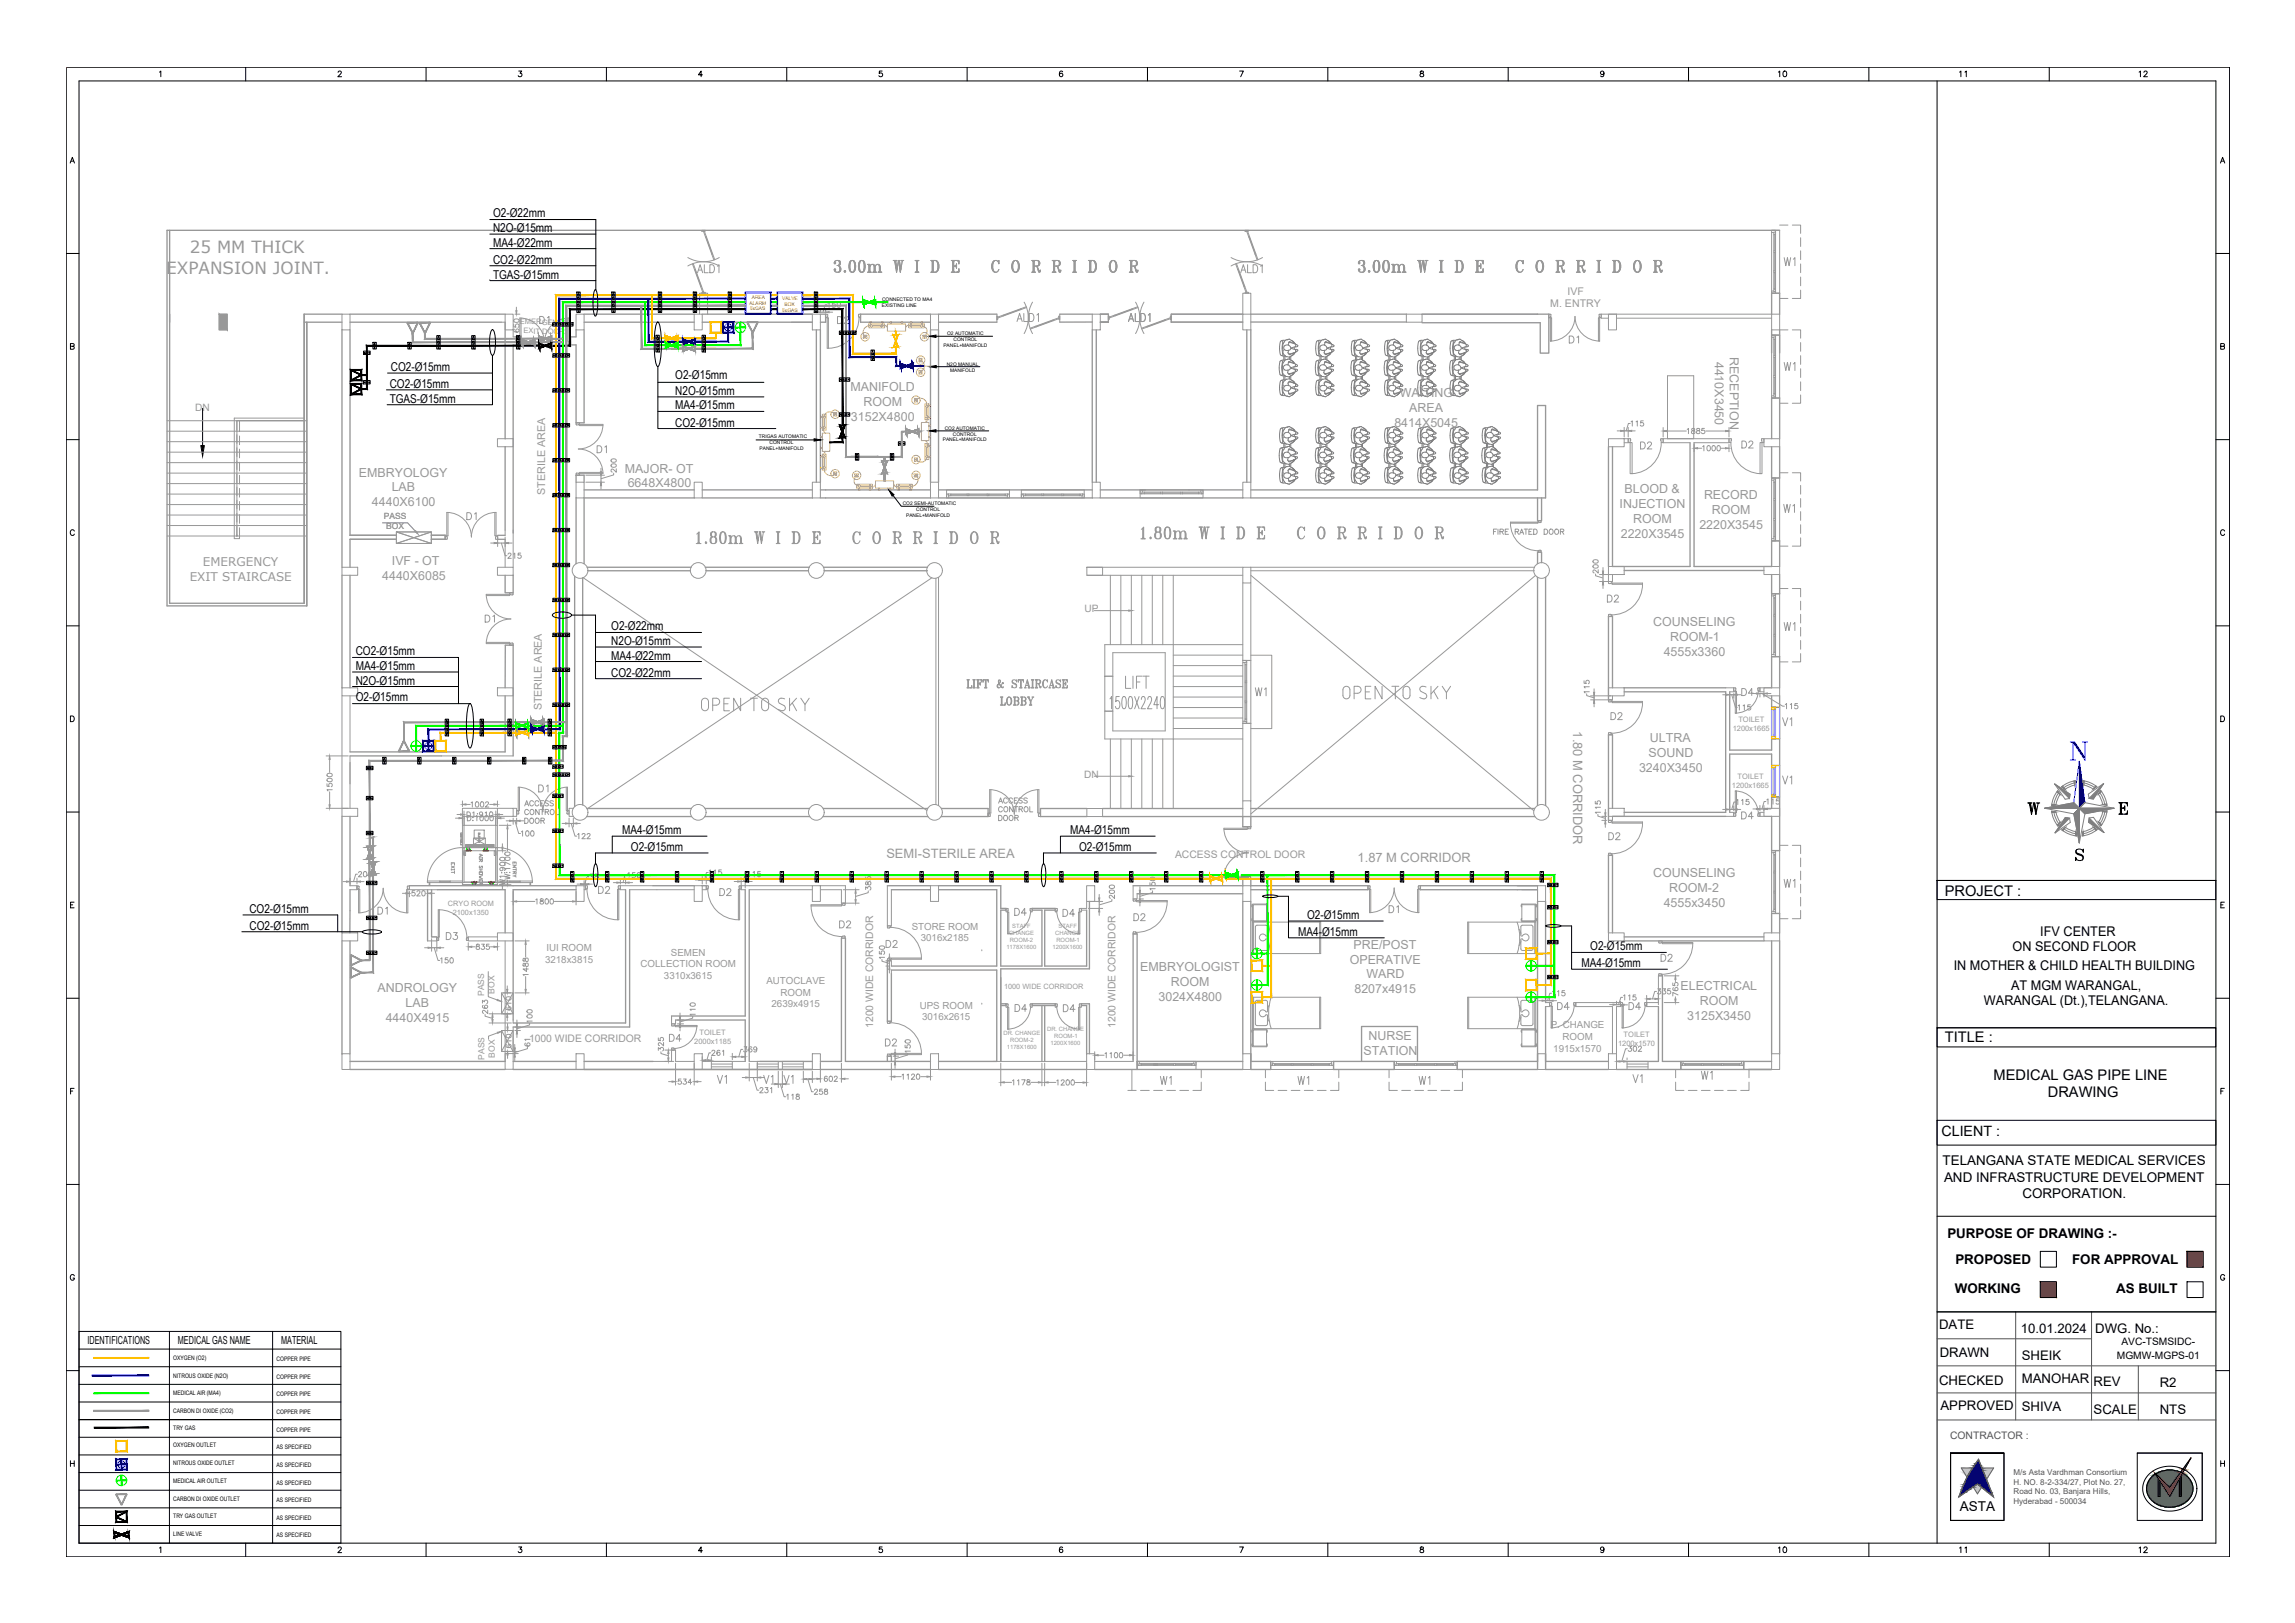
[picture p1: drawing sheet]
<svg xmlns="http://www.w3.org/2000/svg" width="594mm" height="420mm" viewBox="0 0 594 420" stroke-linecap="round" stroke-linejoin="round" font-family="sans-serif">
<defs><g id="words">
<text font-size="6.6" fill="#989898" x="294.6" y="140.8">1.80m W I D E C O R R I D O R</text>
<g font-size="6.2" fill="#989898">
<text x="215.2" y="71.6">3.00m W I D E C O R R I D O R</text>
<text x="350.7" y="71.6">3.00m W I D E C O R R I D O R</text>
<text x="179.2" y="141.8">1.80m W I D E C O R R I D O R</text>
</g>
<text font-size="6.2" x="523.9" y="212">W</text>
<g font-size="5.3" fill="#989898">
<text x="179.6" y="72">ALD1</text>
<text x="320.3" y="72">ALD1</text>
<text x="461.1" y="97">W1</text>
<text x="460.7" y="134.1">W1</text>
<text x="461.1" y="164.4">W1</text>
<text x="258.2" y="183.8">LOBBY</text>
<text x="324.2" y="181.3">W1</text>
<text x="416.3" y="187.7">D2</text>
<text x="461.1" y="231.1">W1</text>
<text x="184.9" y="281.9">V1</text>
<text x="196.8" y="281.9">V1</text>
<text x="202.1" y="281.9">V1</text>
<text x="299.5" y="281.9">W1</text>
<text x="335.1" y="281.9">W1</text>
<text x="366.5" y="281.9">W1</text>
<text x="421.9" y="281.5">V1</text>
<text x="439.6" y="280.8">W1</text>
</g>
<text font-size="5.3" fill="#b88a00" x="460.4" y="189.1">V1</text>
<text font-size="5.3" fill="#6ec1dd" x="460.4" y="204.3">V1</text>
<g font-size="4.9" fill="#989898">
<text x="461.1" y="69.9">W1</text>
<text x="262.5" y="84.3">ALD1</text>
<text x="291.4" y="84.3">ALD1</text>
<text x="405.3" y="90">D1</text>
<text x="153.8" y="118.5">D1</text>
<text x="423.7" y="117.5">D2</text>
<text x="450.1" y="117.1">D2</text>
<text x="119.9" y="135.8">D1</text>
<text x="415.2" y="157">D2</text>
<text x="124.9" y="162.3">D1</text>
<text x="450.1" y="181.3">D4</text>
<text x="449.8" y="213.1">D4</text>
<text x="415.6" y="218.7">D2</text>
<text x="261.8" y="238.1">D4</text>
<text x="274.1" y="238.5">D4</text>
<text x="292.8" y="239.5">D2</text>
<text x="358.8" y="237.4">D1</text>
<text x="114.7" y="244.5">D3</text>
<text x="216.6" y="241.3">D2</text>
<text x="228.6" y="246.6">D2</text>
<text x="429" y="250.1">D2</text>
<text x="261.8" y="263.2">D4</text>
<text x="274.5" y="263.2">D4</text>
<text x="402.2" y="262.5">D4</text>
<text x="420.9" y="262.5">D4</text>
<text x="172.5" y="270.9">D4</text>
<text x="228.2" y="272">D2</text>
</g>
<g font-size="4.9">
<text x="138.6" y="85">D1</text>
<text x="215.9" y="85">D2</text>
<text x="138.6" y="206.4">D1</text>
<text x="154.2" y="232.5">D2</text>
<text x="185.6" y="233.2">D2</text>
<text x="97" y="237.8">D1</text>
</g>
<g font-size="4.4">
<text x="459.3" y="21.2">10</text>
<text x="506.2" y="21.2">11</text>
<text x="552.8" y="21.2">12</text>
<text x="459.3" y="403.2">10</text>
<text x="506.2" y="403.2">11</text>
<text x="552.8" y="403.2">12</text>
</g>
<g font-size="4.4" fill="#989898">
<text x="49.1" y="65.6">25 MM THICK</text>
<text x="43" y="70.9">EXPANSION JOINT.</text>
</g>
<g font-size="3.8">
<text x="503.4" y="231.9">PROJECT :</text>
<text x="503.4" y="269.7">TITLE :</text>
<text x="516" y="279.5">MEDICAL GAS PIPE LINE</text>
<text x="530.1" y="284.1">DRAWING</text>
</g>
<text font-size="3.7" x="502.6" y="294">CLIENT :</text>
<g font-size="3.5">
<text x="528.1" y="242.3">IFV CENTER</text>
<text x="505.7" y="251.1">IN MOTHER &amp; CHILD HEALTH BUILDING</text>
<text x="520.9" y="246.3">ON SECOND FLOOR</text>
<text x="520.6" y="256.4">AT MGM WARANGAL,</text>
<text x="513.6" y="260.1">WARANGAL (Dt.),TELANGANA.</text>
<text x="502.8" y="301.7">TELANGANA STATE MEDICAL SERVICES</text>
<text x="503.2" y="305.9">AND INFRASTRUCTURE DEVELOPMENT</text>
<text x="523.5" y="310.1">CORPORATION.</text>
<text x="504.1" y="320.5">PURPOSE OF DRAWING :-</text>
<text x="506.2" y="327.2">PROPOSED</text>
<text x="536.4" y="327.2">FOR APPROVAL</text>
<text x="506" y="334.8">WORKING</text>
<text x="547.8" y="334.8">AS BUILT</text>
<text x="507.3" y="391.1">ASTA</text>
</g>
<g font-size="3.4">
<text x="501.9" y="344.1">DATE</text>
<text x="523.1" y="345">10.01.2024</text>
<text x="542.3" y="345">DWG. No.:</text>
<text x="502.1" y="351.3">DRAWN</text>
<text x="523.4" y="352">SHEIK</text>
<text x="502" y="358.7">CHECKED</text>
<text x="523.4" y="358.2">MANOHAR</text>
<text x="541.9" y="358.7">REV</text>
<text x="559.1" y="359">R2</text>
<text x="502.3" y="364.9">APPROVED</text>
<text x="523.4" y="365.3">SHIVA</text>
<text x="541.9" y="366">SCALE</text>
<text x="559.1" y="366">NTS</text>
</g>
<g font-size="3.3" fill="#989898">
<text x="407.3" y="189.3" transform="rotate(90 407.3 189.3)">1.80 M CORRIDOR</text>
<text x="229.4" y="222">SEMI-STERILE AREA</text>
<text x="351.4" y="223.2">1.87 M CORRIDOR</text>
</g>
<g font-size="3.2">
<text x="127.6" y="56.1">O2-Ø22mm</text>
<text x="127.6" y="63.8">MA4-Ø22mm</text>
<text x="127.6" y="60.1">N2O-Ø15mm</text>
<text x="127.6" y="68.3">CO2-Ø22mm</text>
<text x="127.6" y="72.1">TGAS-Ø15mm</text>
<text x="100.9" y="100.4">CO2-Ø15mm</text>
<text x="101.2" y="96.1">CO2-Ø15mm</text>
<text x="174.8" y="98.2">O2-Ø15mm</text>
<text x="100.9" y="104.3">TGAS-Ø15mm</text>
<text x="174.8" y="106">MA4-Ø15mm</text>
<text x="174.8" y="102.3">N2O-Ø15mm</text>
<text x="174.8" y="110.4">CO2-Ø15mm</text>
<text x="158.2" y="167">N2O-Ø15mm</text>
<text x="158.2" y="163">O2-Ø22mm</text>
<text x="92.1" y="173.4">MA4-Ø15mm</text>
<text x="92.1" y="169.7">CO2-Ø15mm</text>
<text x="158.2" y="170.7">MA4-Ø22mm</text>
<text x="92.1" y="177.2">N2O-Ø15mm</text>
<text x="158.2" y="175.2">CO2-Ø22mm</text>
<text x="92.1" y="181.4">O2-Ø15mm</text>
<text x="161" y="216">MA4-Ø15mm</text>
<text x="277" y="216">MA4-Ø15mm</text>
<text x="163.3" y="220.3">O2-Ø15mm</text>
<text x="279.3" y="220.3">O2-Ø15mm</text>
<text x="64.6" y="236.3">CO2-Ø15mm</text>
<text x="338.4" y="237.9">O2-Ø15mm</text>
<text x="64.6" y="240.7">CO2-Ø15mm</text>
<text x="336.1" y="242.2">MA4-Ø15mm</text>
<text x="409.4" y="250.4">MA4-Ø15mm</text>
<text x="411.7" y="246.1">O2-Ø15mm</text>
</g>
<g font-size="3.2" fill="#989898">
<text x="443.9" y="93.6" transform="rotate(90 443.9 93.6)">4410X3450</text>
<text x="447.8" y="92.4" transform="rotate(90 447.8 92.4)">RECEPTION</text>
<text x="220.1" y="101.1">MANIFOLD</text>
<text x="223.5" y="105">ROOM</text>
<text x="362.4" y="102.8">WAITING</text>
<text x="364.8" y="106.7">AREA</text>
<text x="220.3" y="108.9">3152X4800</text>
<text x="360.9" y="110.5">8414X5045</text>
<text x="92.9" y="123.4">EMBRYOLOGY</text>
<text x="161.8" y="122.3">MAJOR- OT</text>
<text x="96.3" y="131.1">4440X6100</text>
<text x="101.4" y="127.2">LAB</text>
<text x="162.5" y="126.2">6648X4800</text>
<text x="419.3" y="131.6">INJECTION</text>
<text x="420.5" y="127.7">BLOOD &amp;</text>
<text x="441.1" y="129.3">RECORD</text>
<text x="422.8" y="135.5">ROOM</text>
<text x="439.9" y="137">2220X3545</text>
<text x="443.1" y="133.1">ROOM</text>
<text x="419.6" y="139.3">2220X3545</text>
<text x="101.4" y="146.3">IVF - OT</text>
<text x="98.9" y="150.2">4440X6085</text>
<text x="428" y="162">COUNSELING</text>
<text x="432.3" y="165.9">ROOM-1</text>
<text x="430.7" y="169.7">4555x3360</text>
<text x="426.7" y="195.9">SOUND</text>
<text x="427.1" y="192">ULTRA</text>
<text x="424.3" y="199.8">3240X3450</text>
<text x="428" y="227.1">COUNSELING</text>
<text x="432.1" y="231">ROOM-2</text>
<text x="430.7" y="234.9">4555x3450</text>
<text x="350.3" y="245.5">PRE/POST</text>
<text x="295.1" y="251.3">EMBRYOLOGIST</text>
<text x="349.4" y="249.4">OPERATIVE</text>
<text x="97.8" y="256.8">ANDROLOGY</text>
<text x="303.1" y="255.2">ROOM</text>
<text x="350.6" y="257.1">8207x4915</text>
<text x="353.7" y="253.3">WARD</text>
<text x="435" y="256.4">ELECTRICAL</text>
<text x="105" y="260.6">LAB</text>
<text x="299.9" y="259">3024X4800</text>
<text x="440" y="260.3">ROOM</text>
<text x="99.8" y="264.5">4440X4915</text>
<text x="354.2" y="269.4">NURSE</text>
<text x="436.8" y="264.1">3125X3450</text>
<text x="353" y="273.2">STATION</text>
</g>
<g font-size="3.1" fill="#989898">
<text x="52.5" y="146.6">EMERGENCY</text>
<text x="49.1" y="150.4">EXIT STAIRCASE</text>
</g>
<g font-size="2.9">
<text x="22.7" y="347.9">IDENTIFICATIONS</text>
<text x="46.1" y="347.9">MEDICAL GAS NAME</text>
<text x="72.8" y="347.9">MATERIAL</text>
</g>
<g font-size="2.8" fill="#989898">
<text x="141.1" y="128.1" transform="rotate(-90 141.1 128.1)">STERILE AREA</text>
<text x="140.2" y="183.9" transform="rotate(-90 140.2 183.9)">STERILE AREA</text>
</g>
<g font-size="2.7" fill="#989898">
<text x="405.7" y="76.3">IVF</text>
<text x="401.3" y="79.6">M. ENTRY</text>
<text x="304.2" y="222.1">ACCESS CONTROL DOOR</text>
<text x="136.9" y="269.9">1000 WIDE CORRIDOR</text>
<text x="226.1" y="266.1" transform="rotate(-90 226.1 266.1)">1200 WIDE CORRIDOR</text>
<text x="288.7" y="266.1" transform="rotate(-90 288.7 266.1)">1200 WIDE CORRIDOR</text>
</g>
<g font-size="2.7">
<text x="548" y="351.9">MGMW-MGPS-01</text>
<text x="549.1" y="348.3">AVC-TSMSIDC-</text>
</g>
<text font-size="2.7" fill="#545454" x="504.8" y="372.5">CONTRACTOR :</text>
<g font-size="2.6" fill="#989898">
<text x="50.5" y="106.4">DN</text>
<text x="280.7" y="158.5">UP</text>
<text x="280.6" y="201.3">DN</text>
</g>
<g font-size="2.5" fill="#989898">
<text x="236" y="240.7">STORE ROOM</text>
<text x="238.3" y="243.7">3016x2185</text>
<text x="141.1" y="249.2">3218x3815</text>
<text x="141.4" y="246.2">IUI ROOM</text>
<text x="165.8" y="250.4">COLLECTION ROOM</text>
<text x="173.7" y="247.4">SEMEN</text>
<text x="171.9" y="253.4">3310x3615</text>
<text x="198.4" y="254.7">AUTOCLAVE</text>
<text x="202" y="257.8">ROOM</text>
<text x="199.7" y="260.8">2639x4915</text>
<text x="238.1" y="261.1">UPS ROOM</text>
<text x="238.7" y="264.1">3016x2615</text>
<text x="401.4" y="266.2">P. CHANGE</text>
<text x="404.5" y="269.2">ROOM</text>
<text x="402.1" y="272.2">1915x1570</text>
</g>
<g font-size="2.2" fill="#989898">
<text x="99.4" y="134.3">PASS</text>
<text x="99.9" y="136.9">BOX</text>
<text x="125.3" y="257.8" transform="rotate(-90 125.3 257.8)">PASS</text>
<text x="128" y="257.3" transform="rotate(-90 128 257.3)">BOX</text>
<text x="125.4" y="274.4" transform="rotate(-90 125.4 274.4)">PASS</text>
<text x="128.1" y="273.8" transform="rotate(-90 128.1 273.8)">BOX</text>
</g>
<g font-size="2.1" fill="#545454">
<text x="521.2" y="381.9">M/s Asta Vardhman Consortium</text>
<text x="521.2" y="384.4">H. NO. 8-2-334/27, Plot No. 27,</text>
<text x="521.2" y="389.3">Hyderabad - 500034</text>
<text x="521.2" y="386.9">Road No. 03, Banjara Hills,</text>
</g>
<g font-size="1.9" fill="#989898">
<text x="134.6" y="84" transform="rotate(1 134.6 84)">EMERGENCY</text>
<text x="135.5" y="86.3" transform="rotate(1 135.5 86.3)">EXIT DOOR</text>
<text x="448.5" y="189.3">1200x1665</text>
<text x="450" y="187">TOILET</text>
<text x="448.3" y="203.9">1200x1665</text>
<text x="449.8" y="201.6">TOILET</text>
<text x="115.9" y="234.6">CRYO ROOM</text>
<text x="117.2" y="236.8">2100x1350</text>
<text x="259.9" y="255.9">1000 WIDE CORRIDOR</text>
<text x="181.1" y="268">TOILET</text>
<text x="420.3" y="268.4">TOILET</text>
<text x="179.7" y="270.3">2000x1185</text>
<text x="418.8" y="270.7">1200x1570</text>
</g>
<g font-size="1.6">
<text x="44.8" y="352.1">OXYGEN (O2)</text>
<text x="71.6" y="352.3">COPPER PIPE</text>
<text x="44.9" y="356.7">NITROUS OXIDE (N2O)</text>
<text x="71.6" y="356.9">COPPER PIPE</text>
<text x="44.9" y="361.2">MEDICAL AIR (MA4)</text>
<text x="44.9" y="365.8">CARBON DI OXIDE (CO2)</text>
<text x="71.6" y="361.5">COPPER PIPE</text>
<text x="44.9" y="370.1">TRY GAS</text>
<text x="71.6" y="366">COPPER PIPE</text>
<text x="71.6" y="370.6">COPPER PIPE</text>
<text x="44.9" y="374.7">OXYGEN OUTLET</text>
<text x="71.6" y="375.2">AS SPECIFIED</text>
<text x="44.9" y="379.3">NITROUS OXIDE OUTLET</text>
<text x="44.9" y="383.8">MEDICAL AIR OUTLET</text>
<text x="71.6" y="379.7">AS SPECIFIED</text>
<text x="44.9" y="388.6">CARBON DI OXIDE OUTLET</text>
<text x="71.6" y="384.3">AS SPECIFIED</text>
<text x="71.6" y="388.9">AS SPECIFIED</text>
<text x="44.9" y="393">TRY GAS OUTLET</text>
<text x="71.6" y="393.4">AS SPECIFIED</text>
<text x="44.9" y="397.5">LINE VALVE</text>
<text x="71.6" y="398">AS SPECIFIED</text>
</g>
<g font-size="1.5" fill="#989898">
<text x="260.5" y="245.7">1178X1600</text>
<text x="261.2" y="242">CHANGE</text>
<text x="261.4" y="243.9">ROOM-2</text>
<text x="262" y="240.2">STAFF</text>
<text x="272.5" y="245.7">1200X1600</text>
<text x="273.2" y="242.1">CHANGE</text>
<text x="273.4" y="243.9">ROOM-1</text>
<text x="274" y="240.2">STAFF</text>
<text x="259.8" y="268">DR. CHANGE</text>
<text x="261.5" y="269.8">ROOM-2</text>
<text x="271.1" y="266.8">DR. CHANGE</text>
<text x="272.9" y="268.7">ROOM-1</text>
<text x="260.6" y="271.6">1178X1600</text>
<text x="271.9" y="270.5">1200X1600</text>
</g>
<g font-size="1.3" fill="#f00">
<text x="194.6" y="77.3">AREA</text>
<text x="202.5" y="77.6">VALVE</text>
<text x="194" y="78.9">ALARM</text>
<text x="194.2" y="80.4">5xGAS</text>
<text x="202.5" y="80.7">5xGAS</text>
<text x="203.1" y="79.1">BOX</text>
</g>
<g font-size="1.3">
<text x="228.3" y="77.9">CONNECTED TO MA4</text>
<text x="228.3" y="79.4">EXISTING LINE</text>
<text x="244.2" y="89.8">PANEL+MANIFOLD</text>
<text x="245.2" y="86.8">O2 AUTOMATIC</text>
<text x="246.8" y="88.3">CONTROL</text>
<text x="245.1" y="94.7">N2O MANUAL</text>
<text x="245.9" y="96.2">MANIFOLD</text>
<text x="196.5" y="113.5">TRIGAS AUTOMATIC</text>
<text x="244.6" y="111.2">CO2 AUTOMATIC</text>
<text x="246.7" y="112.8">CONTROL</text>
<text x="196.6" y="116.6">PANEL+MANIFOLD</text>
<text x="199.2" y="115">CONTROL</text>
<text x="244" y="114.3">PANEL+MANIFOLD</text>
<text x="233.7" y="130.7">CO2 SEMI-AUTOMATIC</text>
<text x="234.5" y="133.7">PANEL+MANIFOLD</text>
<text x="237.2" y="132.2">CONTROL</text>
</g>
</g></defs>
<!-- layer: WALL -->
<g fill="none" stroke="#989898" stroke-width=".35">
<path d="M43.9 59.6v96.6h34.8v-74.9h9.8M460.7 59.6h-417.5v97.2h36.2v-73.4M78.7 83.4h9.8M88.5 85.4v61.5M90.6 85.4v53.2h12M90.6 81.3h40.2M90.6 83.4h39.1M130.8 83.4v30.2M132.8 89.3v48.7M149.1 85.4v1.8h-1.4v2.1h1.4v20.2h2.1v-24.1M151.2 81.3h28.5M151.2 83.4h28.5"/>
<path d="M181.8 81.3h28.5M181.8 83.4h28.5M211.3 85.4v39.4M212.4 81.3h1.3v2.1h-1.3M212.4 85.4v39.4M240.9 81.3h-18.1v2.1h18.1M240.9 85.4v39.4M242.9 81.3h15.2M242.9 83.4h15.2M242.9 85.4v39.4M274.3 81.3h8.4M282.7 83.4h-8.4"/>
<path d="M282.7 85.4v39.4M283.8 85.4v39.4M284.8 81.3h2.1M284.8 83.4h2.1M303.2 81.3h18.5M303.2 83.4h18.5M322.7 85.4v39.4M323.8 83.4h40.2M323.8 81.3h40.2M323.8 85.4v39.4M368.1 81.3h32.8v10.1h-2.2v-7.9h-30.6M458.6 86.8h2.1"/>
<path d="M458.6 81.3v-5.4h2.1v5.4M458.6 85.4v5.9M460.7 85.4v5.9M130.8 115.7v21.5M416.4 115.7v31M437.5 114.6v32.1h-20.1v-31M438.5 114.6v32.1h20.1v-6.7h2.1v6.7M458.6 113.6v-10.6h2.1v10.6M458.6 115.7v8h2.1v-8M102.6 139.6h-12v7.3M111.7 138.6h3.5v1h-3.5M122 138.6h.1"/>
<path d="M149.1 124.8v-1.8h2.1v1.8M149.1 128.9v17M151.2 126.8h28.5M179.7 128.9h-28.5v17M181.8 128.9h28.5M181.8 126.8h28.5M212.4 128.9h28.5M212.4 126.8h28.5M242.9 128.9h39.8M242.9 126.8h39.8M284.8 128.9h36.9M284.8 126.8h36.9"/>
<path d="M323.8 126.8h74.2v-21.8h2.1v23.9h-76.3M398 128.9v5.9h1v-5.9M88.5 148.9v29.2M90.6 148.9v29.2M130.8 148.9v4.6h2v-4.6M148.8 149.2v59.6M150.8 149.6v58.8M152 146.9h26.9M152.2 147.8h26.5M182.6 146.9h26.9M182.8 147.8h26.5M213.2 146.9h26.9"/>
<path d="M213.4 147.8h26.7M398 149.4v59.1M399 145.7v-2.8h-1v3M400.1 149.4v59.1M420.4 147.7h36.2M458.6 148.7v5h2.1v-5M130.8 178.1v-11.1h2v28.7M417.4 178.1v-18.5h-1v21.6M420.4 179.1h26.3v31.2h-26.3M420.4 178.1h26.3M447.7 179.1v15.1h10.9v-14.1M458.6 178.1v-8.1h2.1v8.1"/>
<path d="M90.6 195.7h23.7M130.8 180.1v14.6h-40.2M458.6 191.2h2.1M458.6 198.2h2.1M460.7 180.1v40.1h-2.1v-8.9M88.5 211.3v30.2M90.6 211.3v18M151.9 211.4h27.1M151.9 209.3h27.1M182.5 211.4h27.1M182.5 209.3h27M213 211.4h27.2"/>
<path d="M213.1 209.3h27M243.7 209.3h12.1v2.1h-12.2M281.3 209.3h-12v2.1h12M285.4 211.4h111.9M285.4 209.3h36.3M321.7 211.4v2.6h2.1v-2.6M323.8 209.3h73.5M417.4 209.3v-19.1h-1v22.2M417.4 211.3h29.3M458.6 209.3v-14.1h-10.9v15.1M90.6 230.3v11.2M106 229.3h43.1"/>
<path d="M110.7 230.3v13.3M111.7 230.3v12.2M113.2 230.3h17.6v11.2M149.1 230.3h-16.3v33.8M161.9 230.3v34.5h-29.1M163 230.3v35.6h-30.2M169 229.3h10.7M192.9 230.3v32.7h-19.1M193.9 230.3v44.5M229.7 229.3h11.2M230.7 230.3h10.2M242.9 230.3h15.1v19.8h-27.3"/>
<path d="M242.9 229.3h16.2v5.9h1.3v.4h-1.3v14.5h10.6v-14.5h-2.5M267.2 235.2h5.9M273.1 235.6h-2.7v14.5h10.9v-14.5M282 233.4v17.4h-22.9v24M293.3 229.3h28.4v-1.7h2.1v1.7h30.3v1h-30.3M294.4 231.4h27.3M321.7 233.4v39.4M323.8 233.4v43.5h5.1v-2.1h-5.1M398 233.4v41.4h-20.8v2.1h20.8v-4.1M398 229.3h-30.3v1h30.3M400.1 233.4v26.1M88.5 243.6v29.3"/>
<path d="M90.6 243.6v29.2M217.8 242.9v31.9h-5.4M218.8 242.9v31.9h22.1M229.7 248.7v15.7h1v-12.4M230.7 251.1h27.3v23.7h-15.1M259.1 259.9h1.3M267.2 259.9h5.9M279.9 259.9h2.1v12.9M416.4 241.5v-20.1h1v20.1M420.4 243.6h36.2M420.4 242.5h36.2M430.3 252.6v22.2h28.3"/>
<path d="M458.6 243.6v29.2M458.6 241.5v-5h2.1v5M460.7 243.6v29.2M90.6 276.9h40.2M90.6 274.8h40.2M132.8 276.9h77.5M132.8 274.8h16.3M151.2 274.8h17.8M174.9 264.1h18v10.7M196.7 274.8h13.6M212.4 276.9h28.5M229.7 273.4v1.4"/>
<path d="M230.7 273.4v1.4M242.9 276.9h38.4M259.1 260.3h1.3M267.2 260.3h5.9M269.7 260.3v14.5M270.4 260.3v14.5M279.9 260.3h1.4v12.5M283.4 276.9h38.3M293.3 274.8v-33h1.1v35.1M294.4 274.8h27.3M345.2 274.8h15.7v2.1h-15.7zM352.4 274.8v-9.1h14.5v9.1"/>
<path d="M400.1 260.6v16.3h16.3M400.1 274.8h16.3M418.4 276.9h40.2h-6M429.3 260.6v14.2h-10.9M435.1 274.8v2.1M451.4 274.8v2.1"/>
</g>
<g fill="none" stroke="#989898" stroke-width=".26">
<path d="M181.1 81.3v-5.4h2.1v5.4M204.9 81.3h5.4M204.9 83.4h5.4M258.1 81.3v2.1M274.3 81.3v2.1M284.8 81.3h2.1v2.1M284.8 83.4h2.1M286.9 83.4h-2.1h2.1M323.8 81.3v-5.4h-2.1v5.4h-18.5v2.1h18.5M418.4 82.4h40.2M458.6 81.3h-44.1v1.1h1.9M254.1 246.1h.1"/>
<path d="M254.1 260h.1"/>
</g>
<!-- layer: Railing -->
<path d="M368.1 81.3h29.9M242.3 149.7v58.6M242.9 149.5v59" fill="none" stroke="#989898" stroke-width=".26"/>
<!-- layer: DOOR -->
<g fill="none" stroke="#989898" stroke-width=".26">
<path d="M181.7 59.6h.9v.3h-.9zM322.3 59.6h.9v.3h-.9zM179.4 68.2l2.8 7.5h-.3l-2.7-7.4M179.9 69.7l1.6 4.5M181.6 74.2h-.2M181.7 75.7h.9v.2h-.9zM182.7 61.3l1.7 4.5M182.8 61.3l-.2 .1M184.5 65.7l-.2 .1M185 67.2l-2.7-7.4-.2 .1 2.7 7.4M265.1 78.2a8.1 8.1 0 0 1 0 8.2M265.7 79.4l-7.5 2.7 .1 .2 7.4-2.7"/>
<path d="M267.3 78.2a8.1 8.1 0 0 0 0 8.2M293.9 78.2a8.1 8.1 0 0 1 0 8.2M294.5 79.4l-7.4 2.7 .1 .2 7.4-2.7M296.1 78.2a8.1 8.1 0 0 0 0 8.2M320.1 68.2l2.7 7.5h-.2l-2.7-7.4M320.5 69.7l1.6 4.5M322.2 74.2h-.2M322.3 75.7h.9v.2h-.9zM323.4 61.3l1.6 4.5M323.5 61.3l-.2 .1M325.1 65.7l-.2 .1M325.6 67.2l-2.7-7.4-.2 .1 2.7 7.4"/>
<path d="M134.2 88.4h.4l.1 .3-.1 .6h-.4zM134.2 88.4v.9M134.7 89.2h.1M134.9 82.3v6.1h-.3v-6.1a6.4 6.4 0 0 1 6.3 6.4 6.4 6.4 0 0 1 6.4-6.4v6.1h-.3v-6.1M147.3 88.4h.4v.9l-.5-.1zM214.1 82.2h.3v7.9h-.3zM214.2 81.5l-.5-.2v.9h.4l.2-.3M222.3 81.9a7.9 7.9 0 0 1-7.9 8.2M222.4 81.4l.4-.1v.9h-.4l-.2-.3M258.1 81.8h.2v.9h-.2zM259.7 81.6l.1 .2M264.2 80.1l-4.4 1.6"/>
<path d="M266.6 85l7.5-2.7 .1 .2-7.5 2.7M272.6 82.8l.1 .2M272.6 82.9l-4.4 1.6M274.1 81.8h.2v.9h-.2zM286.9 81.8h.2v.9h-.2zM288.6 81.6v.2M293.1 80.1l-4.5 1.6M295.5 85l7.4-2.7 .1 .2-7.4 2.7M301.4 82.8l.1 .2M301.5 82.9l-4.5 1.6M303 81.8h.2v.9h-.2zM400.9 81.3l.6 .2-.2 .7h-.4z"/>
<path d="M401.3 88.3a6.4 6.4 0 0 0 6.4-6.4 6.4 6.4 0 0 0 6.4 6.4M401.3 82.2h.3v6.1h-.3zM413.8 82.2h.3v6.1h-.3zM414.1 81.4l.4-.1v.9h-.4l-.2-.3 .2-.5M149.1 109.9l.1 .1 .8-.1v-.4h-.9v.4M156.1 110.2h-6.1v-.3h6.1a6.4 6.4 0 0 1-6.4 6.3 6.4 6.4 0 0 1 6.4 6.4h-6.1v-.3h6.1M422 113.6l.1 .1M422 113.6h-.5v1h.5v-.5h.1M422 114.6h.5v8h-.5zM422 113.6h.1M430 114.6a7.9 7.9 0 0 1-7.5 8M447.6 113.6l.6 .1-.1 .9h-.5z"/>
<path d="M448.1 114.6a7.9 7.9 0 0 0 7.5 8M448.1 113.6h.1M455.6 114.6h.5v8h-.5zM115.2 138.7h.5l.1 .3-.1 .6h-.5zM115.2 138.7v.9M115.8 139.5h.1M116 132.7v6h-.3v-6a6.4 6.4 0 0 1 6.3 6.3 6.4 6.4 0 0 1 6.4-6.3v6h-.3v-6M128.3 139.5h.1M128.4 138.7h.4v.9l-.5-.1zM149.1 123h.9M149.2 122.5l-.1 .1M149.2 122.5l.8 .1v.4h-.9v-.4"/>
<path d="M149.2 122.5h.1M391 135.2h7.1v.2h-7.1zM391 135.4a7.1 7.1 0 0 0 7.4 7.2M398.1 134.8h.8v.4h-.8zM398.8 135.3h.1M125.9 154.2h6v-.3h-6a6.4 6.4 0 0 0 6.3 6.3 6.4 6.4 0 0 0-6.3 6.4h6v-.3h-6M131.9 153.5h.9v.4l-.1 .1-.8-.1zM398.1 142.6l.7-.2 .1 .5h-.8zM398.8 142.4v.1M416.4 150.5h.9v.4l-.8 .2zM416.4 159.1l.9 .1v.4h-.9zM416.5 159v.1"/>
<path d="M417.3 150.9h7.9v.4h-7.9zM425.2 151.3a7.9 7.9 0 0 1-8.3 7.9M131.9 166.6l.8-.1 .1 .5h-.9zM131.9 167h.9M132.7 166.5h.1M449.2 179h.3v5.6h-.3zM455.2 178.6a6 6 0 0 1-6 6M416.4 189.7l.9 .1v.4h-.9zM416.5 181.7l-.1-.5h.9v.4l-.4 .1M416.5 189.7h.1M417.3 181.6h7.9v.3h-7.9zM425.2 181.9a7.9 7.9 0 0 1-8.3 7.9"/>
<path d="M133.7 209.8h.4l.2 .4-.2 .5h-.4zM133.7 209.8v.9M134.3 210.6h.1M134.5 203.8v6h-.4v-6a6.4 6.4 0 0 1 6.4 6.4 6.4 6.4 0 0 1 6.4-6.4v6h-.3v-6M146.8 210.6h.1M146.9 209.8h.4v.9l-.5-.1zM255.8 210.5h.4l.1 .3-.1 .6h-.4zM255.8 210.5v.9M256.5 204.4v6.1h-.3v-6.1a6.4 6.4 0 0 1 6.4 6.4 6.4 6.4 0 0 1 6.3-6.4v6.1h-.3v-6.1M268.8 211.2h.1M268.9 210.5h.4v.9l-.5-.2zM316.8 214.7h6.1v-.3h-6.1a6.4 6.4 0 0 0 6.4 6.4 6.4 6.4 0 0 0-6.4 6.4h6.1v-.3h-6.1"/>
<path d="M322.9 214h.9v.4l-.2 .1-.7-.1zM323.6 214.5h.1M416.4 212.4h.9v.4l-.8 .1zM416.5 212.9h.1M417.3 212.8h7.9v.3h-7.9zM425.2 213.1a7.9 7.9 0 0 1-8.3 7.9M449.2 204.8a6 6 0 0 1 6 5.9M449.2 204.8h.3v5.6h-.3zM92.4 229.4v.9M92.8 229.4l.1 .1M92.8 229.4h-.4v.9h.4l.2-.8M92.9 229.5h.1"/>
<path d="M93.1 236.3v-6h-.3v6a6.4 6.4 0 0 0 6.4-6.4 6.4 6.4 0 0 0 6.4 6.4v-6h-.3v6M105.6 229.4l-.2 .5 .2 .4h.4v-.9h-.4M113.4 235.5h.3v7.2h-.3zM113.7 235.5a7.1 7.1 0 0 1 7.1 7.4M151.5 229.3h.5l-.1 .9h-.4zM151.9 229.9a7.9 7.9 0 0 0 8 8.2M152.1 229.4h.1M159.9 230.2h.3v7.9h-.3zM182.8 229.3h.5l-.1 .9h-.4zM183.2 229.9a7.9 7.9 0 0 0 7.9 8.2M183.3 229.4h.1M191.1 230.2h.4v7.9h-.4z"/>
<path d="M210 234.2h7.9v.3h-7.9zM210 234.5a7.9 7.9 0 0 0 8.2 7.9M217.9 233.8h.9v.4l-.6 .2-.3-.2zM218.6 234.3v.1M229.7 239.7h.9v.4l-.8 .1zM260.8 236.1h.3v5.6h-.3zM266.8 235.8a6 6 0 0 1-6 5.9M273.6 235.8a6 6 0 0 0 5.9 5.9M279.2 236.1h.3v5.6h-.3zM293.4 233.2l.8-.1v-.4h-.9l.1 .5M294.2 233.1h7.9v.4h-7.9zM302.1 233.4a7.9 7.9 0 0 1-8.2 8"/>
<path d="M322.9 227.2l.7-.2 .2 .6h-.9zM322.9 227.6h.9M354.1 229.3l.6 .1-.2 .8h-.4zM354.5 236.2a6.4 6.4 0 0 0 6.4-6.3 6.4 6.4 0 0 0 6.4 6.3M354.5 230.2h.3v6.1h-.3zM354.6 229.4h.1M367 230.2h.3v6.1h-.3zM367.1 229.4h.1M367.2 229.3h.5v.9h-.4zM416.4 220.9l.9 .1v.4h-.9zM416.5 220.9h.1M229.8 240.2h.1"/>
<path d="M230.3 240.1a7.9 7.9 0 0 1 8.2 7.9M230.3 248.2l.3 .1v.4h-.9l.1-.5M230.6 248h7.9v.3h-7.9zM293.4 241.2v.1M293.9 241.2l.3 .2v.4h-.9l.1-.6M429.4 243.6h.9v.4l-.8 .1zM429.4 252.1l.9 .1v.4h-.9zM429.5 244.1h.1M430.3 244h7.9v.3h-7.9zM438.2 244.3a7.9 7.9 0 0 1-8.3 7.9M173.9 265.5l-.1-.4h.9v.4l-.3 .1M174.7 265.5h5.7v.3h-5.7z"/>
<path d="M180.4 265.5a6 6 0 0 1-6 5.9M229.7 264.4h.9v.4l-.8 .1zM230.3 264.8a7.9 7.9 0 0 1 8.2 7.9M230.6 272.7h7.9v.3h-7.9zM260.8 260.8h.3v5.6h-.3zM266.8 260.4a6 6 0 0 1-6 6M273.6 260.4a6 6 0 0 0 5.9 6M279.2 260.8h.3v5.6h-.3zM401.5 260.4h.3v5.7h-.3zM407.5 260.1a6 6 0 0 1-6 6M419.9 260.4h.3v5.7h-.3zM425.9 260.1a6 6 0 0 1-6 6"/>
</g>
<!-- layer: FUR -->
<path d="M431.6 113.6v-16.3h6.8v16.3" fill="none" stroke="#989898" stroke-width=".26"/>
<!-- layer: Dimensions -->
<g fill="none" stroke="#989898" stroke-width=".26">
<path d="M133.7 79.5v.9M212.4 79.9v1M213.7 79.9v1M214.1 78.9h-.5l-.6 1.9M214.3 78.5l.3-.3v1.4M216.2 78.2h-.7v.6a.48 .48 0 0 1 .7 0 .48 .48 0 0 1-.1 .7 .48 .48 0 0 1-.7-.2M216.9 78.3a.67 .67 0 0 1 .8 .5 .67 .67 0 0 1-.5 .8l-.4-.3zM129.7 83.4h1.1M130.8 81.3h2v4.1h-2zM132.8 85.4v1.8h1.8M133 84v.6l.6 .1a.48 .48 0 0 1 0-.7 .48 .48 0 0 1 .7 .1 .48 .48 0 0 1-.2 .7M133.1 82.8a.67 .67 0 0 1 .8-.3 .67 .67 0 0 1 .4 .8 .67 .67 0 0 1-.8 .2 .67 .67 0 0 1-.4-.7z"/>
<path d="M133.2 85.2l-.1 .1a.67 .67 0 0 0 .4 .8 .67 .67 0 0 0 .8-.5 .42 .42 0 0 0-.3-.5 .42 .42 0 0 0-.5 .4 .42 .42 0 0 0 .4 .5M133.3 81.3h1.3M133.7 88.1v.9M134.2 87.2v2.1h-1.4M210.6 80.8h.9M212.4 80.8h1.3M416.4 113.6h4v2.1h-4zM418.6 111.5h.9M420.4 113.6h1.1v1h-1.1M420.4 110.6v2.5M420.4 111.5h1.1M421.5 110.6v2.5"/>
<path d="M422 109.6h-.5l-.5 1.9M422.2 109.2l.3-.3v1.4M422.4 111.5h.9M423.5 109.2l.3-.3v1.4M425.4 108.9h-.7v.6a.48 .48 0 0 1 .7 0 .48 .48 0 0 1-.1 .7 .48 .48 0 0 1-.7-.2M430.5 113.6h17.1v1h-9.1M430.5 114.6h7M430.5 110.7v2.4M431.4 111.6h5.1M436.7 111.2l.4-.3v1.4M438 111v.4l.8 .4a.45 .45 0 0 1-.5 .5 .45 .45 0 0 1-.5-.5l.9-.6-.1-.2zM438.5 115.1v1.8"/>
<path d="M439.3 111v.4a.55 .55 0 0 1 .6 .1 .55 .55 0 0 1 0 .7l-.7-.1v-.4l.8-.5-.1-.2zM439.4 116h1.1M440.7 115.6l.4-.2v1.3M441.2 110.9h-.6l-.1 .6a.48 .48 0 0 1 .7 0 .48 .48 0 0 1-.1 .7 .48 .48 0 0 1-.7-.2M441.6 111.6h5.1M442 115.4a.67 .67 0 0 1 .8 .5 .67 .67 0 0 1-.4 .8l-.5-.2zM443.3 115.4a.67 .67 0 0 1 .8 .5 .67 .67 0 0 1-.4 .8l-.5-.2zM444.6 115.4a.67 .67 0 0 1 .8 .5 .67 .67 0 0 1-.5 .8l-.4-.2zM445.6 116h1.1M447.6 110.7v2.4M447.6 115.1v1.8M99 135.3h6.5l2 2.2"/>
<path d="M128.8 138.6h2M128.8 139.6h2M128.8 139v2.5M130.8 139.6v7.3M130.8 138.6h-2v1h2M130.8 137.2v1.4M130.8 139v2.5M132.8 137.2v9.7M151.6 123h4.9M151.6 124.8h4.9M155.6 121.2v.9M155.6 123v1.8"/>
<path d="M155.6 125.7v.9M158.2 120.3a.68 .68 0 0 1 .9-.3 .68 .68 0 0 1 .4 .8 .68 .68 0 0 1-.9 .2 .68 .68 0 0 1-.4-.7zM158.8 122.5v.4l-3.2 1M159.5 121.4v.9l-1.1-.9-.2 .5 .3 .3M127 140.6h.9M128.8 146.9h4v2h-4zM128.8 140.6h2M129.8 140.6l1 3.3h.4M131.5 143.5l.3-.3 .5 .2-.9 1.1h.9M131.7 140.6h.9M132.9 143.4l.4-.2v1.3M134.8 143.2h-.6l-.1 .6a.48 .48 0 0 1 .7-.1 .48 .48 0 0 1-.1 .8 .48 .48 0 0 1-.7-.2"/>
<path d="M283.3 158.1h8.9M412.4 146.4a.68 .68 0 0 1 .8-.3 .68 .68 0 0 1 .4 .8 .68 .68 0 0 1-.8 .3 .68 .68 0 0 1-.4-.8zM412.4 145.1a.68 .68 0 0 1 .8-.3 .68 .68 0 0 1 .4 .8 .68 .68 0 0 1-.8 .3 .68 .68 0 0 1-.4-.8zM413 148.6v.5l1.9 .5M413.7 147.5v.9l-1.1-.9-.2 .6 .3 .2M414 148.7h2.9M414.9 146.9v.9M414.9 148.7v1.8M416.4 148.7v1.8M417.4 148.7v1.8h-3.4M410 176.2v.7h.6a.48 .48 0 0 1 0-.7 .48 .48 0 0 1 .7 .1 .48 .48 0 0 1-.2 .7M410.7 179.6v.5l1.9 .6"/>
<path d="M411.4 179.1h-1.4l.3 .3M411.4 177.8h-1.4l.3 .3M412.6 178.3v.9M445.9 179.9h.9M446.7 178.1h2.1M447.7 179.1h1.1M447.7 179.5v1.3M447.7 179.9h1.1M448.3 179.9l1 3.2h.4M455.6 178.1h3M456.1 179.5l5.4 3.3h.4M456.6 178.1h4.1v2h-4.1z"/>
<path d="M457.5 179.5h.9M84.4 195.7h5.8M85.3 196.6v3.4M88.5 180.1v29.2M90.6 195.7v13.6M90.6 180.1v14.6M90.6 197.4v5.5M114.3 195.7h18.5M411.7 180.1h5.2M412.6 180.1v1.1M412.6 182.1v.9M417.4 180.1v1.1h-5.7"/>
<path d="M449.9 182.7l.4-.2v1.3M451.2 182.7l.3-.2v1.3M453.1 182.5h-.7v.5a.48 .48 0 0 1 .7 0 .48 .48 0 0 1-.1 .7 .48 .48 0 0 1-.7-.1M462.1 182.4l.4-.3v1.4M463.4 182.4l.3-.3v1.4M465.3 182.1h-.6l-.1 .6a.48 .48 0 0 1 .7 0 .48 .48 0 0 1-.1 .7 .48 .48 0 0 1-.7-.2M84.4 209.3h5.7M84.6 202.9v.6l.6 .1a.48 .48 0 0 1 0-.7 .48 .48 0 0 1 .7 .1 .48 .48 0 0 1-.2 .7M84.7 201.7a.67 .67 0 0 1 .8-.3 .67 .67 0 0 1 .4 .8 .67 .67 0 0 1-.8 .2 .67 .67 0 0 1-.4-.7zM84.7 200.4a.67 .67 0 0 1 .8-.3 .67 .67 0 0 1 .4 .8 .67 .67 0 0 1-.8 .3 .67 .67 0 0 1-.4-.8zM85.3 205v3.4M86 204.4h-1.4l.3 .4"/>
<path d="M88.5 209.3h4.1v2h-4.1zM117.9 211.8h.9M118.3 210.9h.9M119.2 216h.4v.3h-.4zM119.2 216.4h.4l-.4 .3h.4M119.2 217.3h.4v.2l-.2-.2M119.2 217.7h.4v.3h-.4zM119.2 217h.4M119.3 215.9v-.3l.3 .1v.2M119.3 218.5v.3l.3-.2v.2M119.4 217.3l-.2 .2M119.6 218.1h-.4v.3"/>
<path d="M119.6 216.8v.3M119.7 213.7h9M119.7 207.3v1.5M119.7 210.9v18.1M120.1 210v18.5h-9.5M120.2 211.3v2.4M120.6 218.6h7.2v.8h-7.2zM120.6 218.6l.8 .8M120.6 208.3h1.1M120.8 218.6l-.2 .2 .6 .6M120.8 218.6l.8 .8M120.9 210.2h.4a.73 .73 0 0 1 .5 .7 .73 .73 0 0 1-.5 .6h-.4z"/>
<path d="M121 218.6l-.4 .4 .4 .4M121 211.1h.4a.72 .72 0 0 1 .5 .7 .72 .72 0 0 1-.5 .7h-.4zM121 218.6l.8 .8M121.2 218.6l-.6 .6 .2 .2M121.2 218.6l.8 .8M121.4 218.6l-.8 .8M121.4 218.6l.8 .8M121.6 218.6l-.8 .8M121.6 218.6l.8 .8M121.8 218.6l-.8 .8M121.8 218.6l.8 .8M121.9 219.4l.8-.8 .8 .8"/>
<path d="M121.9 207.8l.4-.2v1.3M121.9 218.6l-.7 .8M122 218.6l.8 .8M122.1 218.6l-.8 .8M122.2 218.6l.8 .8M122.2 219.4l.8-.8 .9 .8 .8-.8 .8 .8M122.3 211.6h.2zM122.3 212.4h.2zM122.3 218.6l-.8 .8M122.4 210.4l.3-.2v1.3M122.4 218.6l.8 .8M122.4 219.4l.8-.8 .9 .8 .8-.8 .8 .8"/>
<path d="M122.5 218.6l-.8 .8M122.5 218.6l.8 .8M122.6 217h3v1.6h-3zM122.6 217l3 1.6M122.6 219.4l.8-.8 .9 .8 .8-.8 .8 .8M122.7 214.9h2.6v2.1h-2.6zM122.9 219.4l.8-.8 .8 .8M122.9 218.6l-.8 .8M122.9 218.6l.8 .8M123 219.4l.8-.8 .9 .8 .8-.8 .8 .8M123.1 211.4l.3-.3v1.4M123.2 219.4l.8-.8 .9 .8 .8-.8 .8 .8"/>
<path d="M123.2 207.6a.67 .67 0 0 1 .8 .5 .67 .67 0 0 1-.4 .8l-.5-.2zM123.4 219.4l.8-.8 .9 .8 .8-.8 .8 .8M123.6 210.6h.1M123.6 211.4h.1M123.6 219.4l.8-.8 .8 .8 .9-.8 .8 .8M123.8 219.4l.8-.8 .8 .8 .9-.8 .8 .8M123.8 215.6l.1 .3 .1-.2M123.8 216.5h.4v.2h-.4zM123.8 217.7v-.3h.4v.3M123.8 217.8h.4v.3l-.2-.3M123.8 215.7h.4M123.9 219.4l-.8-.8-.8 .8-.8-.8-.8 .8-.1-.1 .7-.7 .7 .8 .8-.8 .9 .8 .8-.8 .8 .8"/>
<path d="M124 219.4l.8-.8 .8 .8 .8-.8 .8 .8M124 217.4v.2M124 217.9l-.2 .2M124.1 219.4l-.8-.8-.8 .8-.8-.8-.8 .8-.3-.3 .5-.5 .7 .8 .8-.8 .9 .8 .8-.8 .8 .8M124.2 215.6v.2h-.2M124.2 216h-.4v.3M124.2 216.9l-.4 .1 .4 .3M124.3 219.4l-.8-.8-.8 .8-.8-.8-.8 .8-.5-.5 .3-.3 .7 .8 .9-.8 .8 .8 .8-.8 .8 .8M124.4 219.4l.8-.8 .8 .8 .8-.8 .8 .8M124.4 211.2a.67 .67 0 0 1 .8 .5 .67 .67 0 0 1-.5 .8l-.4-.3zM124.5 207.6a.67 .67 0 0 1 .8 .5 .67 .67 0 0 1-.5 .8l-.4-.2-.1-.5zM124.7 219.4l-.8-.8-.8 .8-.9-.8-.7 .8-.9-.7 .7 .7 .8-.8 .7 .8 .8-.8 .9 .8 .8-.8 .8 .8"/>
<path d="M124.9 210.6a.42 .42 0 0 1-.5 .4 .42 .42 0 0 1-.2-.7 .42 .42 0 0 1 .7 .1v.2a.64 .64 0 0 1-.5 .9l-.2-.2M125.5 219.4l.9-.8 .8 .8M125.6 210.4l.3-.2v1.3M125.6 217l-3 1.6M125.7 207.9l.3-.3 .5 .2-.9 1.1h.9M125.7 211.2a.67 .67 0 0 1 .8 .5 .67 .67 0 0 1-.5 .8l-.4-.3zM125.7 219.4l.8-.8 .8 .8M126.8 208.3h1.1M126.9 210.2a.67 .67 0 0 1 .8 .5 .67 .67 0 0 1-.5 .8l-.5-.2zM127 211.2a.67 .67 0 0 1 .8 .5 .67 .67 0 0 1-.5 .8l-.4-.3zM127.1 218.6l.7 .8M127.1 218.8l.6 .6-.8-.8-.8 .8"/>
<path d="M127.1 219l.4 .4-.8-.8-.8 .8M127.1 219.2l.2 .2M127.1 219.3l.1 .1M127.1 219.4h.1M127.1 218.6l-.8 .8M127.2 218.6l-.8 .8-.8-.8-.8 .8M127.2 218.6l.6 .6M127.2 218.6l-.1 .1 .7 .7M127.3 218.6l.5 .5-.3 .3 .3-.2M127.3 218.6l-.8 .8M127.4 218.6l-.8 .8-.8-.8-.8 .8M127.4 218.6l.4 .4"/>
<path d="M127.4 218.6l-.3 .3M127.5 218.6l.3 .3-.5 .5 .5-.4M127.5 218.6l-.8 .8M127.6 218.6l-.8 .8-.8-.8-.9 .8M127.6 218.6l.2 .2M127.6 218.6l-.5 .5M127.7 218.6l-.8 .8M127.7 218.6l.1 .1M127.7 218.6l.1 .1-.7 .7 .7-.6M127.7 218.6l-.6 .6M127.8 219.1l-.4 .3-.8-.8-.8 .8-.8-.8-.8 .8M127.8 218.9l-.6 .5"/>
<path d="M127.8 219.3l-.2 .1M127.8 218.6l-.8 .8-.8-.8-.9 .8M127.8 219.4l-.8-.8-.8 .8-.8-.8-.8 .8M127.8 218.8l-.6 .6M127.8 219l-.4 .4M127.8 219.2l-.2 .2M127.8 219.4h.1M128.3 211.3v2.4M128.3 210v18.5M128.7 213.7v15.3h-9M128.7 210.9v2.8M128.8 209.3h4v2h-4z"/>
<path d="M128.8 209.3h-9.1v2h9.1M128.8 207.3v1.5M129.2 213.7h3.1M129.2 210.9h1M129.7 211.8h.9M130.1 218.4v.9M131 212.5h.9M131.4 214.6v5.7M132.8 209.3h.9v2h-.9M132.8 211.8v1.6M132.8 212.5h.9M133.3 212.5l1 3.3h.4"/>
<path d="M133.7 211.8v1.6M134.6 212.5h.9M135 215.4l.3-.3v1.4M135.8 208.6l.5-1.3 .6 1.3M135.8 211.8h.5a.73 .73 0 0 1 .4 .7 .73 .73 0 0 1-.4 .7h-.5zM136 208.2h.7M136.2 215.2a.67 .67 0 0 1 .8 .4 .67 .67 0 0 1-.4 .9l-.5-.3-.1-.5zM136.8 209.9a.5 .5 0 0 0-.6-.4 .5 .5 0 0 0-.4 .6v.3a.5 .5 0 0 0 .4 .5 .5 .5 0 0 0 .6-.3M137.3 209.7l.1-.1a.61 .61 0 0 1 .8 .7 .61 .61 0 0 1-.9 .4zM137.4 211.9a.61 .61 0 0 1 .8 .6 .61 .61 0 0 1-1 .5l-.1-.7zM137.5 215.2a.67 .67 0 0 1 .8 .4 .67 .67 0 0 1-.4 .9l-.5-.3zM138.1 207.6a.5 .5 0 0 0-.6-.3 .5 .5 0 0 0-.4 .5v.3a.5 .5 0 0 0 .4 .5 .5 .5 0 0 0 .6-.3"/>
<path d="M138.8 211.9a.61 .61 0 0 1 .8 .6 .61 .61 0 0 1-.9 .5l-.2-.7zM139.4 207.6a.5 .5 0 0 0-.5-.3 .5 .5 0 0 0-.4 .5v.3a.5 .5 0 0 0 .4 .5 .5 .5 0 0 0 .5-.3M139.6 209.5v1.4l-.9-1.4v1.4M139.9 209.5h.9M140 212.4h.8l.1-.5-.9-.1v1.4M140.3 209.5v1.4M140.5 212.4l.4 .8M140.7 207.3h-.8v1.3h.8M141.1 210.2l.8-.1 .1-.4-.9-.2v1.4M141.6 210.2l.4 .7M142 207.5l-.4-.2-.5 .2 .1 .3 .8 .4-.4 .4-.5-.2M142.7 209.6a.61 .61 0 0 1 .8 .7 .61 .61 0 0 1-1 .4l-.1-.6z"/>
<path d="M143.2 207.5l-.3-.2-.6 .2 .2 .3 .7 .4-.3 .4-.6-.2M143.9 209.5v1.4h.8M145.5 213.2h.9M147.3 211.8v2.3M147.3 213.2h1.1M147.9 213.2l.9 3.3h.5M148.4 209.3h-1.1v2h1.1M148.4 211.8v2.3M149.3 213.2h.9M149.5 216l.3-.2v1.3M150.7 216.1l.2-.3 .6 .2-.9 1.1h.9M152 216.1l.2-.3 .6 .2-.9 1.1h.9"/>
<path d="M283.3 201h8.9M412.9 207.4v.7h.6a.48 .48 0 0 1 0-.7 .48 .48 0 0 1 .7 .1 .48 .48 0 0 1-.2 .7M413.6 210.8v.5l1.9 .6M414.3 210.3h-1.4l.3 .3M414.3 209h-1.4l.3 .3M414.6 212.4h1.3M414.6 211.3h1.3M415.5 209.5v.9M415.5 211.3v1.1M416.4 209.3h4v2h-4zM417.4 211.3v1.1h-1M445.9 209.5h.9"/>
<path d="M446.7 211.3h2.1M447.7 210.3h1.1M447.7 209.5h1.1M447.7 208.6v1.2M449.5 207.2l.3-.2v1.3M450.8 207.2l.3-.2v1.3M452.7 207h-.7v.5a.48 .48 0 0 1 .7 0 .48 .48 0 0 1-.1 .7 .48 .48 0 0 1-.7-.2M455.6 211.3h3M456.6 209.3h4.1v2h-4.1zM457.1 207.5h-.4l-.6 1.9M457.3 207.1l.4-.3v1.4M457.5 209.4h.9"/>
<path d="M458.6 206.3h2.1M458.6 207.1l.4-.3v1.4M460.5 206.8h-.6l-.1 .6a.48 .48 0 0 1 .7 0 .48 .48 0 0 1-.1 .7 .48 .48 0 0 1-.7-.2M88.8 228.2h.9M90.6 227.3v1.5M90.6 229.3h1.8v1h-1.8M90.6 228.2h1.8M92.4 227.3v1.5M92.5 226.3h-.4l-.6 1.9M92.8 226l.3-.4 .5 .3-.8 1.1h.9M93.3 228.2h.9M94.2 225.7a.67 .67 0 0 1 .9 .5 .67 .67 0 0 1-.5 .8l-.5-.3v-.5z"/>
<path d="M95.5 225.7a.67 .67 0 0 1 .8 .5 .67 .67 0 0 1-.4 .8l-.5-.3-.1-.5zM104.2 231.3h.9M106 229.3v1h7.2M106 230.8v1.4M107.4 230.6h-.7l-.1 .6a.48 .48 0 0 1 .8 0 .48 .48 0 0 1-.1 .7 .48 .48 0 0 1-.7-.2M107.9 230.9l.2-.3h.4l.2 .4-.8 .9h.9M109.4 230.6a.67 .67 0 0 1 .8 .5 .67 .67 0 0 1-.5 .8l-.5-.2zM110.6 228.5a9.1 9.1 0 0 1 9.1-9.1h9a9.1 9.1 0 0 1 9.1 9.1M110.7 230.8v1.4M111.1 228.5l.1 .7 .1-.7M111.6 231.3h.9M113.8 228.1h2.8"/>
<path d="M113.8 228.5h2.8M113.9 228.1v.3M116.4 228.1v.3M116.8 223.9v-.5h.9v.5M116.8 225v.3M116.8 224.2l.9 .5M116.8 225.1h.9M116.8 225.8h.9M117.2 223.4v.2M117.7 224.2l-.9 .5M117.7 225v.3M117.7 225.6v.5"/>
<path d="M119.7 229h9M119.7 228.1h-9.1v.4M120.1 220.2h.4v1.3h-.4zM120.1 220.4l.1 1zM120.1 220.2h8.2M120.1 228.4h8.2M124.1 221.1l.8 .3-.8 .3M124.1 222.5h.8l-.1 .6-.3-.2v-.4M124.1 225.8h.8v.6h-.8zM124.1 228.3v-.5h.8v.5M124.1 228.6h.8l-.1 .5-.3-.1v-.4M124.1 222.1h.8"/>
<path d="M124.1 222v.2M124.1 225h.8M124.1 225.6h.8M124.2 224.2l-.1 .4 .1 .1 .6-.5 .1 .1-.1 .4M124.3 221.1v.6M124.5 222.7l-.4 .4M124.5 225v.6M124.5 227.8v.2M124.5 228.7l-.4 .4M124.9 226.7l-.8 .2 .4 .2-.4 .1 .8 .3M124.9 222v.2M127.9 220.2h.4v1.3h-.4z"/>
<path d="M128.3 220.4v1zM128.3 220.2v8.3h9.5M128.7 228.1h9.1v.4M128.8 220.2h2.2M128.8 228.4h2.2M129.2 229h3.1M129.4 227.7l1.3 .3-1.3 .3 1.3 .4-1.3 .3M129.4 223.4a.68 .68 0 0 1 .9-.2 .68 .68 0 0 1 .4 .7 .68 .68 0 0 1-.9 .3 .68 .68 0 0 1-.4-.8zM129.4 222.1a.68 .68 0 0 1 .9-.2 .68 .68 0 0 1 .4 .7 .68 .68 0 0 1-.9 .3 .68 .68 0 0 1-.4-.8zM129.8 225.9h.2zM129.8 224.6a.42 .42 0 0 1 .4 .6 .42 .42 0 0 1-.7 .1 .42 .42 0 0 1 .1-.7h.2a.63 .63 0 0 1 .9 .5l-.2 .3M130.1 229.3v.9"/>
<path d="M130.6 225.9h.1M130.7 226.3l1.3 .3-1.3 .4 1.3 .3-1.3 .3M130.7 226.8h-1.3l.2 .4M130.7 222.1a.68 .68 0 0 1 .9-.3 .68 .68 0 0 1 .4 .8 .68 .68 0 0 1-.9 .2 .68 .68 0 0 1-.4-.7zM130.7 220.8a.68 .68 0 0 1 .9-.3 .68 .68 0 0 1 .4 .8 .68 .68 0 0 1-.9 .2 .68 .68 0 0 1-.4-.7zM131.2 225.8v.1zM131.4 227.8v.3M131.9 228.1h2.8M131.9 228.5h2.8M131.9 225.9h.1zM132 228.1v.3M132 224.8h-1.3l.2 .4"/>
<path d="M132 223.8l-1.3-.6v.9M132.8 223.7v-.5h.8v.5M132.8 224h.8l-.8 .6h.8M132.8 225.7h.8l-.1 .5-.3-.1v-.4M132.8 225.1h.8M132.8 230.8v3.5M133.2 223.2v.3M133.2 225.8l-.4 .4M133.2 226.8l.4 .2M133.6 226.5l-.4 .3h-.4M133.6 224.8v.6M133.7 233.4h4.8"/>
<path d="M134.5 228.1v.3M137.2 228.5l.1 .7 .1-.7M138.7 232.9l.3-.2v1.3M139.9 232.7v.4a.56 .56 0 0 1 .6 .2 .56 .56 0 0 1 .1 .7l-.8-.1v-.4l.8-.5v-.3zM141.3 232.7a.67 .67 0 0 1 .8 .5 .67 .67 0 0 1-.5 .8l-.5-.2zM142.6 232.7a.67 .67 0 0 1 .8 .5 .67 .67 0 0 1-.5 .8l-.5-.2zM143.5 233.4h4.7M149.1 230.8v3.5M149.4 228.9h.9M151.2 229.3h.3v1h-.3M151.2 228v.8M151.2 228.9h.3"/>
<path d="M151.5 228v.8M152.4 227h-.5l-.5 1.9M152.4 228.9h1M152.8 226.3h.7l-.4 .5a.45 .45 0 0 1 .3 .7 .45 .45 0 0 1-.8-.1M154 226.3v.4l.8 .5a.44 .44 0 0 1-.5 .5 .44 .44 0 0 1-.3-.6l.8-.5-.1-.3zM160.6 230.3h1.3M160.6 229.3h8.4M160.6 228.5h1.3M161.9 227.6v1.2M162.3 226.6h-.5l-.5 1.9M162.5 226.2l.3-.3v1.3M162.8 228.5h.9"/>
<path d="M163 230.3h16.7M164.4 225.9h-.7v.6a.48 .48 0 0 1 .7 0 .48 .48 0 0 1-.1 .7 .48 .48 0 0 1-.7-.2M165.1 226a.67 .67 0 0 1 .8 .4 .67 .67 0 0 1-.5 .8l-.4-.2zM179.7 229.3h2.1v4.1h-2.1zM180 227.8h.9M181.8 229.3h1v1h-1M181.8 229.3h1M181.8 226.9v1.9M181.8 227.8h1M182.8 226.9v1.9M183.3 225.9h-.4l-.6 1.9M183.6 225.5l.3-.3v1.4"/>
<path d="M183.7 227.8h.9M184.8 225.5l.4-.3v1.4M186.7 225.2h-.6l-.1 .6a.48 .48 0 0 1 .7 0 .48 .48 0 0 1-.1 .7 .48 .48 0 0 1-.7-.2M191.9 229.3h18.4M191.9 230.3h1M191.9 227.3v2.6M191.9 228.2h1M192.9 227.3v2.6M193.4 226.3h-.4l-.6 1.9M193.6 225.9l.4-.3v1.4M193.8 228.2h.9M193.9 230.3h16.4"/>
<path d="M194.9 225.9l.4-.3v1.4M196.8 225.6h-.6l-.1 .6a.48 .48 0 0 1 .7 0 .48 .48 0 0 1-.1 .7 .48 .48 0 0 1-.7-.2M210.3 229.3h2.1v4.1h-2.1zM212.4 230.3h5.4v3.5h4.6M212.4 229.3h6.4v4.5M218.3 230.3h4.1M221.5 231.2v1.7M224.1 230.3v-.7l.5 .4a.45 .45 0 0 1 .7-.4 .45 .45 0 0 1-.1 .8M224.1 227v.7l.6 .1a.48 .48 0 0 1-.1-.8 .48 .48 0 0 1 .8 .1 .48 .48 0 0 1-.2 .7M224.1 228.3v.7l.3 .1 .6-.9a.45 .45 0 0 1 .5 .5 .45 .45 0 0 1-.5 .4l-.5-.8zM224.8 230.6v.5l-3.3 1M229.7 229.3v10.4h1v-9.4"/>
<path d="M279.9 235.6h1.4M281.3 229.3h2.1v4.1h-2.1zM281.3 233.4v1.8h-1.4M281.7 235.2h3.7M281.7 233.4h3.7M284.5 231.6v.9M284.5 233.4v1.8M284.5 236.1v.9M287.2 230.6a.68 .68 0 0 1 .8-.3 .68 .68 0 0 1 .4 .8 .68 .68 0 0 1-.8 .3 .68 .68 0 0 1-.4-.8zM287.2 229.3a.68 .68 0 0 1 .8-.2 .68 .68 0 0 1 .4 .7 .68 .68 0 0 1-.8 .3 .68 .68 0 0 1-.4-.8zM287.8 232.8v.5l-3.3 1M288.5 231.7v.9l-1.1-.8-.3 .5 .4 .2"/>
<path d="M293.3 229.3v3.4h1.1v-1.3M294.8 231.4h1.2M294.8 232.7h1.2M295.1 229.6v.9M295.1 231.4v1.3M295.1 233.6v.9M297.7 228.5v.7h.6a.48 .48 0 0 1-.1-.7 .48 .48 0 0 1 .8 .1 .48 .48 0 0 1-.2 .7M297.7 227.3a.68 .68 0 0 1 .9-.3 .68 .68 0 0 1 .4 .8 .68 .68 0 0 1-.9 .3 .68 .68 0 0 1-.4-.8zM298.3 230.6v.5l-3.2 .9M299 230.1h-1.3l.2 .3M109.9 245.4h.9M111.7 243v3.3"/>
<path d="M111.7 245.4h1.4M112.4 245.4l1 3.2h.4M113.1 242.5h-1.4h1.4v1.1h-2.4M113.1 243v3.3M114.1 248.2l.3-.3v1.4M115.9 247.9h-.6l-.1 .6a.48 .48 0 0 1 .7 0 .48 .48 0 0 1 0 .7 .48 .48 0 0 1-.7-.1M116.6 248a.67 .67 0 0 1 .8 .5 .67 .67 0 0 1-.4 .8l-.5-.2zM122.1 245.1h.9M123.4 244.5v.4l.8 .4a.45 .45 0 0 1-.5 .5 .45 .45 0 0 1-.5-.5l.9-.6-.1-.2zM124.7 244.4h.7l-.4 .5a.45 .45 0 0 1 .3 .8 .45 .45 0 0 1-.8-.2M124.9 259.7v-.7l.5 .4a.45 .45 0 0 1 .7-.4 .45 .45 0 0 1-.1 .8M126.4 251.5v6.5l2.3 .9"/>
<path d="M126.6 244.4h-.6l-.1 .6a.48 .48 0 0 1 .7 0 .48 .48 0 0 1-.1 .7 .48 .48 0 0 1-.7-.2M127 245.1h.9M128.8 241.5h4v2.1h-4zM128.8 242.5h-7.6v1.1h7.6M128.8 244v2M129.8 257h3v5.5h-3zM129.8 257l3 5.5M130.3 257h1.9M130.8 243.6v31.2M131 258.2a.67 .67 0 0 1 .8-.2 .67 .67 0 0 1 .4 .7 .67 .67 0 0 1-.8 .3 .67 .67 0 0 1-.4-.8zM131.3 255.2v.9M132.3 259.7h-1.3l.2 .3"/>
<path d="M132.8 257l-3 5.5M133.3 257h3.7M133.3 243.6h3.7M135.5 249.4v.7h.2l.6-.8a.45 .45 0 0 1 .5 .5 .45 .45 0 0 1-.5 .4l-.5-.8zM135.5 248.1v.7l.2 .1 .6-.9a.45 .45 0 0 1 .5 .5 .45 .45 0 0 1-.5 .4l-.5-.8zM136.1 244.5v3.3M136.1 252.8v3.3M136.3 250.5v1l-.9-.6h1.3M136.7 252.3h-1.3l.3 .3M178.7 259.8a.68 .68 0 0 1 .8-.3 .68 .68 0 0 1 .4 .8 .68 .68 0 0 1-.8 .3 .68 .68 0 0 1-.4-.8zM228.3 248.4v.4l1.9 .6M229.3 248.7h1.4v1.4"/>
<path d="M229.3 250.1h1M230.2 248.7v1.4M230.2 251v.9M230.7 251.1v.9M398.3 259.1h.9M400.1 259.5h1M400.1 258.2v.9M400.1 259.1h1M401.9 256.7l.3-.2v1.3M403.1 256.7l.4-.2v1.3M405 256.5h-.6l-.1 .5a.48 .48 0 0 1 .7 0 .48 .48 0 0 1-.1 .7 .48 .48 0 0 1-.7-.1M407.9 259.5h11.6"/>
<path d="M418.5 259.2l-.1 .9M420 258.2h-.4l-.6 1.9M428.4 258.6h-1.2M428.8 256.7h-.5l-.5 1.9M429.1 256h.8l-.4 .5a.45 .45 0 0 1 .3 .7 .45 .45 0 0 1-.8-.1M429.3 257.7v2.4M430.3 252.6h-1v6.9h-3M430.4 256h.7l-.3 .5a.45 .45 0 0 1 .3 .7 .45 .45 0 0 1-.8-.1M430.8 252.6h3.8M430.8 259.5h3.8M432.4 256h-.7v.5a.48 .48 0 0 1 .7 0 .48 .48 0 0 1-.1 .8 .48 .48 0 0 1-.7-.2M433 254.5v.6l.6 .1a.48 .48 0 0 1 0-.7 .48 .48 0 0 1 .7 0 .48 .48 0 0 1-.2 .7"/>
<path d="M433.2 255.7l-.1 .1a.67 .67 0 0 0 .5 .8 .67 .67 0 0 0 .8-.5 .42 .42 0 0 0-.4-.5 .42 .42 0 0 0-.5 .4 .42 .42 0 0 0 .4 .5M433.7 253.5v.6M433.7 258.1v.5M434.4 257.6l-1.4-.7v.9M125.1 260.3h-.1a.67 .67 0 0 0 .4 .8 .67 .67 0 0 0 .8-.5 .42 .42 0 0 0-.3-.4 .42 .42 0 0 0-.5 .4 .42 .42 0 0 0 .4 .4M125.6 262.6v.5l1.9 .5M126.2 261.5v.9l-.9-.9-.4 .3 .1 .4 .2 .1M126.6 264.8h5.8M126.6 262.5h5.8M127.5 263.4v.5M128.8 267.4l-2.3 .8v.8M129.8 266.8h3v5.4h-3z"/>
<path d="M129.8 266.8l3 5.4M130.3 266.8h2M130.3 272.2h2M130.8 272.7h2v4.1h-2zM131 268a.67 .67 0 0 1 .9-.3 .67 .67 0 0 1 .4 .8 .67 .67 0 0 1-.9 .2 .67 .67 0 0 1-.4-.7zM131.1 260.7h-.1a.67 .67 0 0 0 .5 .8 .67 .67 0 0 0 .8-.4 .42 .42 0 0 0-.4-.5 .42 .42 0 0 0-.4 .4 .42 .42 0 0 0 .4 .5M131.2 270.4l-.2 .1a.67 .67 0 0 0 .5 .8 .67 .67 0 0 0 .8-.5 .42 .42 0 0 0-.4-.4 .42 .42 0 0 0-.4 .3 .42 .42 0 0 0 .4 .5M131.3 263.4v.9M131.4 265v.9M131.4 273.1v.9M132.3 269.5h-1.3l.2 .3M132.8 266.8l-3 5.4"/>
<path d="M132.8 264.1v.7M132.8 265.9v6.8M133.2 270.4v.9M133.2 273.7v.9M133.3 266.8h1.4M133.3 265.9h1.4M133.3 272.7h.9M133.8 264.1v.9M133.8 265.9v.9M133.8 267.7v.9M134.2 272.2h-.9l-.1 .5M136 270l-.1 .1a.67 .67 0 0 0 .5 .8 .67 .67 0 0 0 .8-.5 .42 .42 0 0 0-.4-.4 .42 .42 0 0 0-.4 .4 .42 .42 0 0 0 .4 .4"/>
<path d="M136.5 262.9a.67 .67 0 0 1 .8-.3 .67 .67 0 0 1 .4 .8 .67 .67 0 0 1-.8 .2 .67 .67 0 0 1-.4-.7zM136.5 261.6a.68 .68 0 0 1 .8-.3 .68 .68 0 0 1 .4 .8 .67 .67 0 0 1-.8 .2 .67 .67 0 0 1-.4-.7zM136.5 271v.5l-3.3 1M137.1 264.9v.4l-3.3 1M137.2 269.1h-1.3l.2 .3M137.8 264.3h-1.4l.3 .4M169 274.8h5.4M170.4 271.9v-.7l.5 .4a.45 .45 0 0 1 .8-.3 .45 .45 0 0 1-.2 .8M170.4 268.7v.6l.6 .1a.48 .48 0 0 1 0-.7 .48 .48 0 0 1 .7 .1 .48 .48 0 0 1-.2 .7M171.1 272.3v.4l1.9 .6M171.8 269.9v.9l-1.1-.9-.3 .5 .3 .3M173 272.7v1.2"/>
<path d="M173.8 274.8v-3h1.1v3h4.8M173.8 263.1v2h1.1v-1M173.8 263v1.1M174.9 275.2v5.7M175.3 264.1h1.6M175.3 265.1h1.6M176 262.3v.9M176 264.1v1M176.3 279.3h-.7v.6a.48 .48 0 0 1 .7 0 .48 .48 0 0 1-.1 .7 .48 .48 0 0 1-.7-.2M176.9 279.3h.7l-.3 .5a.45 .45 0 0 1 .3 .8 .45 .45 0 0 1-.8-.2M179.3 263.1v.5l-3.3 1M179.7 272.8h2.1v4.1h-2.1z"/>
<path d="M179.7 275.3v5.6M180 262.6h-1.4l.3 .3M180 261.3h-1.4l.3 .3M181.8 274.8h11.1M181.8 273.6v.7M182.7 274.5h.5M184 272.6h-.5l-.5 1.9M184.1 276.9v-2.1h5.5v2.1M184.1 275.5h5.5M184.1 273.6v.7M184.3 272.2l.2-.3 .6 .2-.9 1.1h.9M186.3 272.1v-.2a.67 .67 0 0 0-.8 .5 .67 .67 0 0 0 .5 .8 .42 .42 0 0 0 .4-.4 .42 .42 0 0 0-.4-.4 .42 .42 0 0 0-.4 .4"/>
<path d="M187 272.1l.3-.2v1.3M189.6 272.7v1.6M190.5 273.6h1.5M192.1 278.9h.9M192.3 271.7h-.5l-.6 1.9M192.6 271h.7l-.4 .5a.45 .45 0 0 1 .4 .7 .45 .45 0 0 1-.8-.1M192.9 272.7v1.6M193.9 274.8h2.8M193.9 275.2v4.7M193.9 278.9h2.1M194.6 271.2v-.1a.67 .67 0 0 0-.8 .4 .67 .67 0 0 0 .4 .8 .42 .42 0 0 0 .5-.3 .42 .42 0 0 0-.4-.5 .42 .42 0 0 0-.5 .4M195 278.9l1 3.3h.4"/>
<path d="M195.9 271.4a.42 .42 0 0 1-.6 .4 .42 .42 0 0 1-.1-.7 .42 .42 0 0 1 .6 .1l.1 .2a.63 .63 0 0 1-.5 .9l-.3-.1M196 274.8v5.1M208.9 279.4h.5M209.1 279.4l1 3.2h.5M210.3 277.3v3M210.6 279.3h.9M212.4 275.2v5M214.1 278.8v-.1a.67 .67 0 0 0-.8 .5 .67 .67 0 0 0 .5 .8 .42 .42 0 0 0 .4-.4 .42 .42 0 0 0-.4-.5 .42 .42 0 0 0-.4 .4M214.8 278.7a.67 .67 0 0 1 .8 .5 .67 .67 0 0 1-.5 .8l-.4-.3zM216 278.9l.1-.2 .4-.1 .2 .4-.8 1h.9M217.8 275.2v5M218.7 279.3h.9"/>
<path d="M230.7 275.2v4.4M231.2 274.8h1.4M231.6 278.7h1.7M231.7 273.4v1.4M231.7 275.7v.9M233.5 278.3l.3-.3v1.4M234.3 270.6v.6l.6 .1a.48 .48 0 0 1 0-.7 .48 .48 0 0 1 .7 0 .48 .48 0 0 1-.2 .7M234.4 269.3a.68 .68 0 0 1 .8-.2 .68 .68 0 0 1 .4 .8 .68 .68 0 0 1-.8 .2 .68 .68 0 0 1-.4-.8zM234.8 278.3l.3-.3v1.4M235 272.7v.4l-3.3 1M235.7 272.1h-1.4l.3 .3M236 278.4l.1-.3 .4-.1 .2 .4-.8 1h.9"/>
<path d="M237.4 278.1a.67 .67 0 0 1 .8 .5 .67 .67 0 0 1-.5 .8l-.4-.3zM238.3 278.7h1.7M240.9 275.2v4.4M257.1 274.8h24.2M259.1 275.2v5.9M262.1 279.8l.3-.3v1.4M263.4 279.8l.3-.3v1.4M264.5 279.5h.9l-.7 1.4M265.9 279.6v.4l.8 .4a.45 .45 0 0 1-.5 .5 .45 .45 0 0 1-.4-.5l.8-.6-.1-.2zM269.7 275.2v5.9M270.4 275.2v5.9M273.5 279.8l.4-.3v1.4"/>
<path d="M274.7 279.9l.3-.4 .5 .3-.9 1.1h.9M276.1 279.6a.66 .66 0 0 1 .8 .5 .66 .66 0 0 1-.5 .8l-.4-.3zM277.4 279.6a.66 .66 0 0 1 .8 .5 .66 .66 0 0 1-.5 .8l-.4-.2zM281.3 272.8h2.1v4.1h-2.1zM281.3 275.3v5.9M283.4 274.8h9.9M283.4 272.3v2M284.3 273.2h1.5M286 272.8l.4-.3v1.4M287.3 272.8l.4-.3v1.4M288.6 272.6a.67 .67 0 0 1 .8 .4 .67 .67 0 0 1-.4 .9l-.5-.3zM289.9 272.6a.67 .67 0 0 1 .8 .4 .67 .67 0 0 1-.5 .9l-.4-.3z"/>
<path d="M290.9 273.2h1.5M293 276.9v5.4M293.3 272.3v2M294.4 274.8h.5l-.1 1h-.4zM294.4 274.8v2.1M295.5 275.3v.5M400.1 260.6h1M407.9 260.6h9.5v12.2M416.4 272.8h2v4.1h-2zM416.6 260.1h.9M418.4 260.1h1.1M419.3 274.8h1"/>
<path d="M419.5 260.6h-1.1v14.2M421.2 276.9v-2.1h5.4v2.1M421.2 273.9v.4M421.2 271.5h-.4l-1 3.3M421.6 270.8h.7l-.4 .5a.45 .45 0 0 1 .4 .8 .45 .45 0 0 1-.8-.2M423 270.9a.67 .67 0 0 1 .8 .5 .67 .67 0 0 1-.5 .8l-.5-.3zM424.1 271.1l.3-.3 .5 .3-.8 1.1h.9M426.3 260.6h3M173.1 280h.9M179.1 280.2h-1l.6-.9v1.4M180.6 280h.9M202 280.6l1 3.3h.4"/>
<path d="M203.7 283.5l.3-.3v1.4M204.9 283.5l.4-.3v1.4M206.2 283.3v.4l.8 .5a.45 .45 0 0 1-.5 .4 .45 .45 0 0 1-.5-.4l.9-.6-.1-.3zM210.8 282.3l.3-.3 .5 .2-.8 1.1h.9M212.8 282h-.6l-.1 .5a.48 .48 0 0 1 .8 0 .48 .48 0 0 1-.1 .7 .48 .48 0 0 1-.7-.1M213.5 282v.4l.8 .5a.45 .45 0 0 1-.5 .4 .45 .45 0 0 1-.4-.4l.8-.6-.1-.3zM260 280.2h1.9M266.9 280.2h1.9M271.3 280.2h2M278.4 280.2h2"/>
<circle cx="150.2" cy="210.3" r="2.04"/>
</g>
<g fill="#989898" stroke="#989898" stroke-width=".26">
<path d="M128.8 258.7l.8 .5-.9-.2z"/>
<path d="M292.2 200.8l.9 .2-.9 .1z"/>
<path d="M292.2 157.9l.9 .2-.9 .1z"/>
<path d="M128.7 267.2l1-.1-.8 .4z"/>
<path d="M129.9 219.3h.3l-.1 .9z"/>
<path d="M130.1 228.4l.1 .9h-.3z"/>
<path d="M131.2 228.1h.3l-.1 .9z"/>
<path d="M131.4 213.7l.1 .9h-.3z"/>
<path d="M118.8 211.7l.9 .1-.9 .2z"/>
<path d="M128.7 211.8l1-.1v.3z"/>
<path d="M128.3 210.9l.9-.2v.3z"/>
<path d="M119.2 210.7l.9 .2-.9 .1z"/>
<path d="M107.4 137.6l.2-.2 .5 .8z"/>
<path d="M419.5 111.4l.9 .1-.9 .2z"/>
<path d="M421.5 111.5l.9-.1v.3z"/>
<path d="M438.5 116l.9-.1v.3z"/>
<path d="M446.7 115.9l.9 .1-.9 .2z"/>
<path d="M414.8 147.8h.3l-.2 .9z"/>
<path d="M414.9 150.5l.2 .9h-.3z"/>
<path d="M446.8 179.7l.9 .2-.9 .1z"/>
<path d="M456.6 179.5l.9-.1v.3z"/>
<path d="M430.5 111.6l.9-.2v.3z"/>
<path d="M446.7 111.4l.9 .2-.9 .1z"/>
<path d="M412.5 179.2h.3l-.2 .9z"/>
<path d="M412.6 181.2l.2 .9h-.3z"/>
<path d="M446.8 209.4l.9 .1-.9 .2z"/>
<path d="M456.6 209.4l.9-.1v.3z"/>
<path d="M415.4 210.4h.3l-.2 .9z"/>
<path d="M415.5 212.4l.2 .9h-.3z"/>
<path d="M428.4 258.4l.9 .2-.9 .1z"/>
<path d="M417.5 259.9l.9 .2-.9 .1z"/>
<path d="M399.2 258.9l.9 .2-.9 .1z"/>
<path d="M127.9 140.4l.9 .2-.9 .1z"/>
<path d="M130.8 140.6l.9-.2v.3z"/>
<path d="M155.4 122.1h.3l-.1 .9z"/>
<path d="M155.6 124.8l.1 .9h-.3z"/>
<path d="M127.9 208.1l.9 .2-.9 .1z"/>
<path d="M119.7 208.3l.9-.2v.3z"/>
<path d="M110.8 245.2l.9 .2-.9 .1z"/>
<path d="M89.7 228.1l.9 .1-.9 .2z"/>
<path d="M92.4 228.2l.9-.1v.3z"/>
<path d="M161.9 228.5l.9-.2v.3z"/>
<path d="M150.3 228.7l.9 .2-.9 .1z"/>
<path d="M151.5 228.9l.9-.2v.3z"/>
<path d="M180.9 227.6l.9 .2-.9 .1z"/>
<path d="M182.8 227.8l.9-.2v.3z"/>
<path d="M192.9 228.2l.9-.1v.3z"/>
<path d="M221.5 230.3l.1 .9h-.3z"/>
<path d="M221.3 232.9h.3l-.1 .9z"/>
<path d="M175.9 263.2h.3l-.2 .9z"/>
<path d="M176 265.1l.2 .9h-.3z"/>
<path d="M173 271.8l.2 .9h-.3z"/>
<path d="M172.9 273.9h.3l-.2 .9z"/>
<path d="M121.2 245.1l.9-.1v.3z"/>
<path d="M127.9 245l.9 .1-.9 .2z"/>
<path d="M105.1 231.1l.9 .2-.9 .1z"/>
<path d="M110.7 231.3l.9-.2v.3z"/>
<path d="M230.1 247.8h.3l-.2 .9z"/>
<path d="M230.2 250.1l.2 .9h-.3z"/>
<path d="M231.7 274.8l.1 .9h-.3z"/>
<path d="M230.7 278.7l.9-.1v.3z"/>
<path d="M240 278.6l.9 .1-.9 .2z"/>
<path d="M211.5 279.1l.9 .2-.9 .1z"/>
<path d="M217.8 279.3l.9-.2v.3z"/>
<path d="M174 279.9l.9 .1-.9 .2z"/>
<path d="M179.7 280l.9-.1v.3z"/>
<path d="M280.4 280.1l.9 .2-.9 .1z"/>
<path d="M270.4 280.2l.9-.1v.3z"/>
<path d="M259.1 280.2l.9-.2v.4z"/>
<path d="M268.8 280l.9 .2-.9 .2z"/>
<path d="M283.4 273.2l.9-.2v.3z"/>
<path d="M292.4 273l.9 .2-.9 .1z"/>
<path d="M284.4 232.5h.3l-.2 .9z"/>
<path d="M284.5 235.2l.2 .9h-.3z"/>
<path d="M294.9 230.5h.3l-.1 .9z"/>
<path d="M295.1 232.7l.1 .9h-.3z"/>
<path d="M133.5 80.4h.3l-.1 .9z"/>
<path d="M133.7 87.2l.1 .9h-.3z"/>
<path d="M211.5 80.7l.9 .1-.9 .2z"/>
<path d="M213.7 80.8l.9-.1v.3z"/>
<path d="M183.2 274.3l.9 .2-.9 .1z"/>
<path d="M181.8 274.5l.9-.2v.3z"/>
<path d="M189.6 273.6l.9-.2v.3z"/>
<path d="M192 273.4l.9 .2-.9 .1z"/>
<path d="M193 278.8l.9 .1-.9 .2z"/>
<path d="M208 279.4l.9-.2v.3z"/>
<path d="M209.4 279.2l.9 .2-.9 .1z"/>
<path d="M127.3 263.9h.3l-.1 .9z"/>
<path d="M127.5 262.5l.1 .9h-.3z"/>
<path d="M135.9 256.1h.3l-.1 .9z"/>
<path d="M136.1 243.6l.1 .9h-.3z"/>
<path d="M133.7 265h.3l-.2 .9z"/>
<path d="M133.8 266.8l.2 .9h-.3z"/>
<path d="M133.1 271.3h.3l-.2 .9z"/>
<path d="M133.2 272.7l.2 1h-.3z"/>
<path d="M131.2 265.9h.3l-.1 .9z"/>
<path d="M131.4 272.2l.1 .9h-.3z"/>
<path d="M131.3 262.5l.2 .9h-.3z"/>
<path d="M131.2 256.1h.3l-.2 .9z"/>
<path d="M131.9 212.3l.9 .2-.9 .1z"/>
<path d="M133.7 212.5l.9-.2v.3z"/>
<path d="M146.4 213l.9 .2-.9 .1z"/>
<path d="M148.4 213.2l.9-.2v.3z"/>
<path d="M85.3 195.7l.2 .9h-.3z"/>
<path d="M85.2 208.4h.3l-.2 .9z"/>
<path d="M132.8 233.4l.9-.2v.3z"/>
<path d="M148.2 233.2l.9 .2-.9 .1z"/>
<path d="M420.3 274.6l.9 .2-.9 .1z"/>
<path d="M418.4 274.8l.9-.2v.3z"/>
<path d="M433.7 252.6l.1 .9h-.3z"/>
<path d="M433.5 258.6h.3l-.1 .9z"/>
</g>
<!-- layer: Column -->
<g fill="none" stroke="#989898" stroke-width=".26">
<path d="M56.7 81.3h2.1v4.1h-2.1zM88.5 81.3h2.1v4.1h-2.1zM149.1 81.3h2.1v4.1h-2.1zM179.7 81.3h2.1v4.1h-2.1zM210.3 81.3h2.1v4.1h-2.1zM240.9 81.3h2v4.1h-2zM282.7 81.3h2.1v4.1h-2.1zM321.7 81.3h2.1v4.1h-2.1zM364 81.3h4.1v2.1h-4.1zM416.4 81.3h2v4.1h-2zM458.6 81.3h2.1v4.1h-2.1zM128.8 113.6h4v2.1h-4z"/>
<path d="M456.6 113.6h4.1v2.1h-4.1zM149.1 124.8h2.1v4.1h-2.1zM179.7 124.8h2.1v4.1h-2.1zM210.3 124.8h2.1v4.1h-2.1zM240.9 124.8h2v4.1h-2zM282.7 124.8h2.1v4.1h-2.1zM321.7 124.8h2.1v4.1h-2.1zM88.5 146.9h4.1v2h-4.1zM416.4 146.7h4v2h-4zM456.6 146.7h4.1v2h-4.1zM88.5 178.1h4.1v2h-4.1zM128.8 178.1h4v2h-4z"/>
<path d="M416.4 178.1h4v2h-4zM281.3 209.3h4.1v2.1h-4.1zM321.7 207.3h2.1v4.1h-2.1zM149.1 229.3h2.1v4.1h-2.1zM240.9 229.3h2v4.1h-2zM321.7 229.3h2.1v4.1h-2.1zM398 229.3h2.1v4.1h-2.1zM88.5 241.5h4.1v2.1h-4.1zM416.4 241.5h4v2.1h-4zM456.6 241.5h4.1v2.1h-4.1zM88.5 272.8h2.1v4.1h-2.1zM149.1 272.8h2.1v4.1h-2.1z"/>
<path d="M210.3 272.8h2.1v4.1h-2.1zM240.9 272.8h2v4.1h-2zM321.7 272.8h2.1v4.1h-2.1zM398 272.8h2.1v4.1h-2.1zM458.6 272.8h2.1v4.1h-2.1z"/>
<circle cx="150.2" cy="147.7" r="2.03"/>
<circle cx="180.7" cy="147.7" r="2.03"/>
<circle cx="211.3" cy="147.7" r="2.03"/>
<circle cx="241.9" cy="147.7" r="2.03"/>
<circle cx="399" cy="147.7" r="2.03"/>
<circle cx="180.7" cy="210.3" r="2.03"/>
<circle cx="211.3" cy="210.3" r="2.03"/>
<circle cx="241.9" cy="210.3" r="2.03"/>
<circle cx="399" cy="210.3" r="2.03"/>
</g>
<!-- layer: HS -->
<path d="M56.7 81.3l2.1 4.1v-4.1zM56.7 81.3l2.1 4.1h-2.1z" fill="#989898" stroke="#989898" stroke-width=".26"/>
<!-- layer: Chajja -->
<g fill="none" stroke="#989898" stroke-width=".26">
<path d="M460.7 58.3h2.1M464 58.3h2.1v2.1M460.7 77.3h2.1M466.1 75.1v2.2h-2.1M466.1 61.5v2.3M466.1 71.7v2.3M460.7 85.4h2.1M464 85.4h2.1v2.1M466.1 88.7v2.2M466.1 98.9v2.2M460.7 104.4h2.1M466.1 102.2v2.2h-2.1"/>
<path d="M460.7 122.4h2.1M464 122.4h2.1v2.1M466.1 139.2v2.2h-2.1M466.1 125.7v2.2M466.1 135.8v2.3M460.7 141.4h2.1M460.7 152.4h2.1M464 152.4h2.1v2.1M466.1 155.6v2.3M460.7 171.3h2.1M466.1 169.2v2.1h-2.1M466.1 165.8v2.3"/>
<path d="M460.7 218.8h2.1M464 218.8h2.1v2.2M460.7 237.8h2.1M466.1 235.7v2.1h-2.1M466.1 222.1v2.3M466.1 232.3v2.3M310.9 276.9v2.1M327.6 276.9v2.1M346.6 276.9v2.1M359.6 276.9v2.1M378.6 276.9v2.1M433.8 276.9v2.1"/>
<path d="M452.7 276.9v2.1M292 282.3h2.1M295.2 282.3h2.3M305.4 282.3h2.3M310.9 280.1v2.2h-2.1M327.6 280.1v2.2h2.1M330.8 282.3h2.3M341 282.3h2.3M346.6 280.1v2.2h-2.2M359.6 280.1v2.2h2.1M362.8 282.3h2.3M373 282.3h2.3"/>
<path d="M378.6 280.1v2.2h-2.2M433.8 280.1v2.2h2.1M437 282.3h2.3M447.2 282.3h2.3M452.7 280.1v2.2h-2.1"/>
</g>
<!-- layer: Plan -->
<g fill="none" stroke="#989898" stroke-width=".26">
<path d="M458.6 59.6h2.1v16.3h-2.1M458.6 59.6h1v.5l-1 .1zM458.6 75.3l1 .2v.4h-1zM458.6 60.2v15.1M459.2 60.8h.4M459.2 74.8h.4M459.2 70.1h.4v.5h-.4zM459.2 60.2v4.7M459.2 65.4v4.7M459.2 70.6v4.7M459.4 60.6v4.3M459.4 70.6v4.3"/>
<path d="M459.6 60.1v4.8h-.4v.5h.4M459.6 70.6v4.9M458.6 86.8h2.1v16.2h-2.1M458.6 86.8h1v.4l-1 .1zM458.6 87.3v15.2M459.2 87.9h.4M459.2 97.3h.4v.4h-.4zM459.2 87.3v4.8M459.2 92.5v4.8M459.2 97.7v4.8M459.4 87.8v4.3M459.4 97.7v4.3"/>
<path d="M459.6 87.2v4.9h-.4v.4h.4M459.6 97.7v4.9M458.6 102.5l1 .1v.4h-1zM459.2 101.9h.4M245 128.9v-2.1h16.3v2.1M245 127.9h.5l.1 1h-.6zM245.5 127.9h10M245.6 128.9h15.1M245.6 128.3h4.7M246 128.1h4.3M246.2 127.9v.4M250.3 127.9v.4h.5v-.4"/>
<path d="M250.8 128.3h4.7M250.8 128.1h4.7M255.5 127.9h.5v.4h-.5M255.5 127.9v.4M256 128.3h4.7M256 128.1h4.3M256 127.9h4.9M260.2 127.9v.4M260.9 127.9h.4v1h-.6zM264.4 128.9v-2.1h16.3v2.1M264.4 127.9h.4l.1 1h-.5zM264.8 127.9h10.1"/>
<path d="M264.9 128.9h15.2M264.9 128.3h4.8M265.4 128.1h4.3M265.5 127.9v.4M269.7 127.9v.4h.4v-.4M270.1 128.3h4.8M270.1 128.1h4.8M274.9 127.9h.4v.4h-.4M274.9 127.9v.4M275.3 128.3h4.8M275.3 128.1h4.3M275.3 127.9h4.9"/>
<path d="M279.5 127.9v.4M280.2 127.9h.5v1h-.6zM295.1 126.8v2.1h16.3v-2.1M295.1 126.8h.6l-.1 1h-.5zM295.6 127.8h4.8M295.7 126.8h15.1M295.7 127.4h4.7M296.1 127.6h4.3M296.3 127.4v.4M300.9 127.4h-.5v.4h.5M300.9 127.4h4.7M300.9 127.6h4.7"/>
<path d="M300.9 127.4v.4M300.9 127.8h10.1M305.6 127.8v-.4h.5v.4M306.1 127.4h4.7M306.1 127.6h4.3M310.3 127.4v.4M310.8 126.8h.6v1h-.4zM458.6 123.7h2.1v16.3h-2.1M458.6 123.7h1v.5l-1 .1zM458.6 139.5l1 .1v.4h-1zM458.6 124.3v15.2M459.2 124.9h.4"/>
<path d="M459.2 138.9h.4M459.2 124.3v4.8M459.2 134.7v4.8M459.4 124.8v4.3M459.4 134.7v4.3M459.6 124.2v4.9M459.6 134.7v4.9M458.6 153.7h2.1v16.3h-2.1M458.6 153.7h1v.5l-1 .1zM458.6 154.3v15.1M459.2 154.8h.4M459.2 159h.4v.5h-.4z"/>
<path d="M459.2 154.3v4.7M459.2 159.5v4.7M459.4 154.7v4.3M459.6 154.2v4.8M321.7 171h2.1v16.3h-2.1M321.7 171h1v.4l-1 .1zM321.7 171.5v15.2M322.3 172.1h.4M322.3 171.5v4.8M322.3 176.7v4.8M322.5 172v4.3M322.7 171.4v4.9h-.4v.4h.4"/>
<path d="M458.6 169.4l1 .1v.5h-1zM459.2 168.9h.4M459.2 164.7v4.7M459.4 164.7v4.3M459.6 164.2h-.4v.5h.4v4.8M321.7 186.7l1 .1v.5h-1zM322.3 186.1h.4M322.3 181.5h.4v.4h-.4zM322.3 181.9v4.8M322.5 181.9v4.3M322.7 181.9v4.9M458.6 220.2h2.1v16.3h-2.1"/>
<path d="M458.6 235.9l1 .1v.5h-1zM458.6 220.2h1v.5l-1 .1zM458.6 220.8v15.1M459.2 235.3h.4M459.2 221.3h.4M459.2 225.5h.4v.5h-.4zM459.2 220.8v4.7M459.2 226v4.7M459.2 231.2v4.7M459.4 221.2v4.3M459.4 231.2v4.3M459.6 230.7h-.4v.5h.4v4.8"/>
<path d="M459.6 220.7v4.8M294.4 274.8h14.6M294.8 275.8h4.9M294.9 275.3h8.9M295.4 275.6h8.4M298.6 275.3h.5v.5h-.5zM303.8 275.8v-.5h.5v.5h4.8M304.3 275.3h4.7M304.3 275.6h4.3M308.5 275.3v.5M309 274.8h.6v1h-.5zM309.6 274.8v2.1h-16.3"/>
<path d="M328.9 274.8v2.1h16.3v-2.1M328.9 274.8h.6l-.1 1h-.5zM329.4 275.8h4.8M329.5 274.8h15.1M329.5 275.3h4.7M329.9 275.6h4.3M330.1 275.3v.5M334.2 275.3h.5v.5h-.5zM334.7 275.3h4.7M334.7 275.6h4.7M339.4 275.8v-.5h.5v.5h4.8M339.9 275.3h4.7"/>
<path d="M339.9 275.6h4.3M344.1 275.3v.5M344.6 274.8h.6v1h-.5zM360.9 274.8v2.1h16.3v-2.1M360.9 274.8h.6l-.1 1h-.5zM361.4 275.8h4.8v-.5h.5v.5M361.5 274.8h15.1M361.5 275.3h4.7M361.9 275.6h4.3M362.1 275.3v.5M366.7 275.3h4.7M366.7 275.6h4.7"/>
<path d="M371.4 275.3h.5v.5h-.5zM371.9 275.3h4.7M371.9 275.6h4.3M371.9 275.8h4.8M376.1 275.3v.5M376.6 274.8h.6v1h-.5zM435.1 274.8v2.1h16.3v-2.1M435.1 274.8h.6l-.1 1h-.5zM435.6 275.8h4.8M435.7 274.8h15.1M435.7 275.3h4.7M436.1 275.6h4.3"/>
<path d="M436.2 275.3v.5M446.1 275.3h4.7M446.1 275.6h4.3M446.1 275.8h4.8M450.3 275.3v.5M450.8 274.8h.6v1h-.5z"/>
</g>
<!-- layer: stairscas -->
<path d="M52 115.4h.9l-.5 2.7z" fill="#000" stroke="#000" stroke-width=".26"/>
<path d="M52.4 105.7v9.7" fill="none" stroke="#000" stroke-width=".26"/>
<g fill="none" stroke="#989898" stroke-width=".26">
<path d="M43.2 108.9h18.1v29.9M43.2 111.6h36.2M43.2 114.3h36.2M43.2 117.1h36.2M43.2 119.8h36.2M61.3 108.9v2.5M61.3 112.5v2.3M61.3 115.9v2.3M61.3 119.3v2.3M62 108.9v2.8M62 112.9v2.2M62 116.3v2.2"/>
<path d="M62 119.7v2.2M78.7 108.9h-17.4h18.1M78.7 108.2h-18.1v31.2h1.4v-2.8M43.2 122.5h36.2M43.2 125.2h36.2M43.2 127.9h36.2M43.2 130.6h36.2M43.2 133.3h36.2M43.2 136h36.2M43.2 138.8h36.2M61.3 138.8h.1M61.3 122.7v2.3"/>
<path d="M61.3 126.1v2.3M61.3 129.5v2.3M61.3 132.9v2.2M61.3 136.3v2.5M62 123v2.3M62 126.4v2.3M62 129.8v2.3M62 133.2v2.3M151 149.6l88.9 60.2M241.2 149.6l-89.2 59.8M281.3 146.9h4.1v2h-4.1zM281.3 146.9h40.4"/>
<path d="M281.3 148.9h40.4M287.4 148.9v18M290.1 148.9v18M292.9 148.9v18M295.6 148.9v18M298.3 148.9v18M301 148.9v18M303.7 148.9v42.4h-17.7v-7.2h2.1v5.1h13.5v-20.2h-13.5v6.1h-2.1M321.7 146.9h2.1v4h-2.1zM321.7 150.9v20.1h2.1v-20.1M323.8 147.8h73.4M323.8 146.9h73.4"/>
<path d="M323.8 148.9l73.3 61M397.5 149l-73.7 61.7M250.3 178.1h1.2v-.6v.6M250.3 176h.7M250.4 176l.1 .1M250.4 176l.1 .2M250.5 176v2.1M250.5 178l-.1 .1M250.5 177.9l-.1 .2M250.6 176.1v1.9M250.7 176v2.1M250.7 177.9l.1 .2"/>
<path d="M250.7 178l.2 .1M250.8 176l-.1 .2M250.9 176l-.2 .1M251.5 178l-.4 .1M251.5 177.9l-.2 .2M251.5 177.8l-.1 .3M251.8 176h.7M251.8 178.1h.7M251.9 176l.1 .1M252 176v.2M252 176v2.1M252 178l-.1 .1"/>
<path d="M252 177.9v.2M252.1 176.1v1.9M252.2 176v2.1M252.2 177.9l.1 .2M252.2 178l.2 .1M252.3 176l-.1 .2M252.4 176l-.2 .1M252.8 176h1.4v.6l-.1-.6M252.8 178.1h.7M252.9 176l.2 .1M253 176l.1 .2M253.1 176v2.1"/>
<path d="M253.1 178l-.2 .1M253.1 177.9l-.1 .2M253.1 176.1v1.9M253.2 176v2.1M253.2 177h.5M253.2 177.9l.1 .2M253.2 178l.2 .1M253.3 176l-.1 .2M253.4 176l-.2 .1M253.7 176.6v.8zM253.7 176.8l-.1 .2 .1 .2M253.7 176.9l-.3 .1 .3 .1"/>
<path d="M253.7 176l.5 .1M253.9 176l.3 .2M254 176l.2 .3M254.6 176l-.1 .6v-.6h1.3v.6v-.6M254.7 176l-.2 .3M254.7 176l-.2 .2M254.8 178.1h.7M254.9 176l-.4 .1M255.1 176v2.1M255.1 178l-.2 .1M255.1 177.9l-.1 .2M255.2 176.1v1.9"/>
<path d="M255.2 176v2.1M255.2 177.9l.1 .2M255.2 178l.2 .1M255.4 176l.4 .1M255.6 176l.2 .2M255.7 176l.1 .3M258.4 177.2l-.2 .3 .1 .5M258.4 176.3l.7 1.3 .4 .4 .2-.1M258.5 176.8l1 1.2M258.5 176.1l-.1 .4M258.7 176.9l-.4 .6 .2 .6M258.9 176.1l.1 .4"/>
<path d="M259 176.3l-.1 .4M259.6 176.9l.1 .1-.2-.3-.3 .8a.68 .68 0 0 1-1 .5v-.7l.8-.8-.3-.5a1.43 1.43 0 0 0 .9 2.1l.1-.3M262.1 176.6l1 .8M262.2 176.1v.6l.6 .3a.6 .6 0 0 1 .1 1 .6 .6 0 0 1-.9-.5v.6l.1-.3M263.1 176.3l.1-.3v.6a.56 .56 0 0 0-.8-.6 .56 .56 0 0 0-.1 1l.7 .3v.7M263.7 176l-.1 .6v-.6h1.3v.6l-.1-.6M263.8 176l-.2 .3M263.8 176l-.2 .2M264 176l-.4 .1M264.2 176v2.1M264.3 176.1v1.9M264.3 176v2.1"/>
<path d="M264.5 176l.4 .1M264.7 176l.2 .2M264.8 176l.1 .3M265.3 178l.6-2 .6 2.1M265.5 177.5h.8M265.9 176.3l.5 1.8M267 176h.6M267 176l.2 .1M267.1 176l.1 .2M267.2 176v2.1M267.3 176.1v1.9M267.4 176v2.1"/>
<path d="M267.5 176l-.1 .2M267.5 176l-.1 .1M268 176h1l.4 .4-.2 .5-.8 .1M268 176l.2 .1M268.1 176l.1 .2M268.2 176v2.1M268.3 176.1v1.9M268.4 176v2.1M268.5 176l-.1 .2M268.6 176l-.2 .1M268.7 177l.5 1.1h.2l.1-.4M268.9 177.1l.4 .8 .2-.1"/>
<path d="M269 176l.2 .3v.4l-.2 .3M269.1 177.7l.3 .3M269.2 176.2v.6M270.1 176.3l-.1 .5 .1 1M270.5 176a1.44 1.44 0 0 0 0 2.1M271.1 176.3l.1-.3v.6a.64 .64 0 0 0-.8-.6 .64 .64 0 0 0-.5 .8v.5a.65 .65 0 0 0 .5 .8 .65 .65 0 0 0 .8-.5M271.5 178.1h.5M271.6 178.1h.2M271.7 178l.6-2 .5 2.1M271.8 177.5h.8M272.2 176.3l.5 1.8M272.3 176.3l.5 1.8"/>
<path d="M272.4 178.1h.6M272.7 178l-.2 .1M272.7 177.9l-.1 .2M272.8 177.9l.1 .2M273.4 176.6l1 .8M273.5 176.1v.6l.7 .3a.6 .6 0 0 1 .1 1 .6 .6 0 0 1-1-.5v.6l.1-.3M274.4 176.3l.1-.3v.6a.56 .56 0 0 0-.8-.6 .56 .56 0 0 0 0 1l.7 .3v.7M274.9 176h1.4v.6l-.1-.6M274.9 178.1h1.4v-.6l-.1 .6M275 176l.2 .1M275.1 176l.1 .2M275.2 176v2.1"/>
<path d="M275.2 178l-.2 .1M275.2 177.9l-.1 .2M275.3 176.1v1.9M275.4 177h.5M275.4 176v2.1M275.4 177.9l.1 .2M275.4 178l.1 .1M275.5 176l-.1 .2M275.5 176l-.1 .1M275.9 176.6v.8zM275.9 176.8l-.2 .2 .2 .2M275.9 176.9l-.4 .1 .4 .1"/>
<path d="M275.9 176l.4 .1M276 176l.3 .2M276.1 176l.2 .3M276.3 178l-.4 .1M276.3 177.9l-.3 .2M276.3 177.8l-.2 .3M286 175.1h2.1v9h-2.1zM291.4 175v3.2h1.3M293.3 175v3.2M294.2 176.5h.9M295.7 175h-1.5v3.2M295.9 175h1.6"/>
<path d="M296.7 175v3.2M303.7 175h18M303.7 177.7h18M303.7 172.3h18M303.7 169.6h18M321.7 166.9h-35.7v8.2M323.8 169.6h5.4v19h-5.4M347.9 177.9a.9 .9 0 0 1 1-.2 .9 .9 0 0 1 .5 .9v1.4a.9 .9 0 0 1-.9 .9 .9 .9 0 0 1-.9-.9v-1.4zM350.5 179.5h.9a.9 .9 0 0 0 .9-.9 .9 .9 0 0 0-.9-.9h-.9v3.2M353.4 179.1h1.1M354.9 177.7h-1.5v3.2h1.5M357.8 177.7v3.2l-1.9-3.2v3.2"/>
<path d="M360.3 177.7h1.8M361.2 177.7v3.2M363.4 177.9a.9 .9 0 0 1 1-.2 .9 .9 0 0 1 .6 .9v1.4a.9 .9 0 0 1-.9 .9 .9 .9 0 0 1-.9-.9v-1.4zM369.1 177.8a.92 .92 0 0 0-1.1-.1 .92 .92 0 0 0-.4 1l1.3 .8a.78 .78 0 0 1 .3 1.2 .78 .78 0 0 1-1.2 .1l-.5-.2M370.4 177.7v3.2M371.1 178.9l1.1 2M372.2 177.7l-1.8 2M373.3 177.7l1.1 1.6 1.1-1.6M374.4 179.3v1.6M181.9 181a.9 .9 0 0 1 .9-.2 .9 .9 0 0 1 .6 .8v1.5a.9 .9 0 0 1-.9 .9 .9 .9 0 0 1-.9-.9v-1.5zM184.5 182.6h.9a.9 .9 0 0 0 .9-.9 .9 .9 0 0 0-.9-.9h-.9v3.2M187.4 182.2h1.1"/>
<path d="M188.8 180.8h-1.4v3.2h1.4M191.7 180.8v3.2l-1.8-3.2v3.2M194.3 180.8h1.8M195.2 180.8v3.2M197.4 181a.9 .9 0 0 1 1-.2 .9 .9 0 0 1 .6 .8v1.5a.9 .9 0 0 1-.9 .9 .9 .9 0 0 1-1-.9v-1.5zM203.1 180.9a.93 .93 0 0 0-1.1-.1 .93 .93 0 0 0-.4 1l1.3 .8a.78 .78 0 0 1 .2 1.1 .78 .78 0 0 1-1.1 .2l-.5-.3M204.4 180.8v3.2M205.1 182l1.1 2M206.2 180.8l-1.8 1.9M207.3 180.8l1.1 1.6 1.1-1.6M208.4 182.4v1.6M287.3 180.9l.4-.6v3.2"/>
<path d="M287.4 191.3v18M289.7 180.3h-.8l-.1 1.4 .6-.3a1.35 1.35 0 0 1 0 2.1 .56 .56 0 0 1-.7-.6M290.1 191.3v18M290.6 180.5l.5-.2a1.82 1.82 0 0 1 .4 1.8l-.2 1.2-.4 .2a2.3 2.3 0 0 1-.4-2.6zM292.3 180.5l.4-.2a2.3 2.3 0 0 1 .4 2.6l-.1 .4-.5 .2a2.3 2.3 0 0 1-.4-2.6zM292.9 191.3v18M293.7 180.3l1.2 3.2M294.9 180.3l-1.2 3.2M295.4 181.1v-.2a.56 .56 0 0 1 .7-.6l.3 .6a4.3 4.3 0 0 1-1 2.6h1.1M295.6 191.3v18M297.1 181.1v-.2a.56 .56 0 0 1 .7-.6l.3 .6a4.3 4.3 0 0 1-1.1 2.6h1.2M298.3 191.3v18"/>
<path d="M299.9 182.4h-1.2l.8-2.1v3.2M300.6 180.5l.4-.2a1.82 1.82 0 0 1 .5 1.8l-.3 1.2-.4 .2a2.3 2.3 0 0 1-.4-2.6zM301 191.3v18M303.7 188.6h18M303.7 185.9h18M303.7 183.2h18M303.7 180.5h18M321.7 191.3h-18v18M321.7 207.3v-20h2.1v20"/>
</g>
<!-- layer: furniture -->
<g fill="none" stroke="#989898" stroke-width=".26">
<path d="M324.1 234.7h.1M324.1 234.2h.1M324.1 238.4h.1M324.1 237.8h.1M324.1 234.2v.5M324.1 237.8v.6M324.2 234h3.7v4.6h-3.7zM324.2 238.7h17.7v8.2h-17.7zM324.5 238.7v8.2M327.9 234.7h.1M327.9 238.4h.1M327.9 237.8h.1"/>
<path d="M328 237.8v.6M328 234.2v.5M328 234.2h-3.6v4.2h3.5M329.1 238.7a12.3 12.3 0 0 0 0 8.2M341.6 238.7v8.2M379.9 238.7h17.7v8.2h-17.7zM380.2 238.7v8.2M392.7 238.7a12.3 12.3 0 0 1 0 8.2M393.8 237.8v.6M393.8 234.2v.5M393.8 234.2h3.6v4.2h-3.5M393.8 234.7h.1"/>
<path d="M393.8 238.4h.1M393.8 237.8h.1M393.9 234h3.7v4.6h-3.7zM393.9 230.3h4.1v9.1M397.3 238.7v8.2M397.6 234.7h.1M397.6 234.2h.1M397.6 238.4h.1M397.6 237.8h.1M397.7 234.2v.5M397.7 237.8v.6M324.2 258.2h17.7v8.1h-17.7z"/>
<path d="M324.5 258.2v8.1M328.1 241.7v-1.7l-.2-.4-2.5-.1-.4 .2v6.1l.4 .3 2.5-.1 .2-.4v-1.9M328.6 240.6l-.4 .6-.1 .9-.3 .2a.92 .92 0 0 0-1.1-.5 .92 .92 0 0 0-.6 1.1 .92 .92 0 0 0 1.1 .6l.8-.4 .2 1 .3 .7M329.1 258.2a12.3 12.3 0 0 0 0 8.1M341.6 258.2v8.1M379.9 258.2h17.7v8.1h-17.7zM380.2 258.2v8.1M392.7 258.2a12.3 12.3 0 0 1 0 8.1M393.2 240.6l.4 .6 .1 .8M393.7 241.7v-1.7l.2-.4 2.5-.1 .4 .2v6.1l-.4 .3-2.5-.1-.2-.4v-1.9M393.7 242l.3 .3a.92 .92 0 0 1 1.1-.5 .92 .92 0 0 1 .6 1.1 .92 .92 0 0 1-1.2 .6l-.7-.4-.2 1-.4 .7M397.3 258.2v8.1"/>
<path d="M324.1 270.3h.1M324.1 270.8h.1M324.1 266.7h.1M324.1 267.2h.1M324.1 266.7v.5M324.1 270.3v.5M324.2 266.5h3.7v4.5h-3.7zM327.9 270.3h.1M327.9 267.2h.1M328 266.7v.5M328 270.3v.5M328 266.7l-3.6-.1v4.2h3.6"/>
<path d="M328.1 261.4v-2l-.2-.4h-2.5l-.4 .2v6.1l.4 .2 2.5-.1 .2-.3v-1.8M328.5 260.3l-.3 .6-.1 .9-.3 .2a.92 .92 0 0 0-1.1-.6 .92 .92 0 0 0-.6 1.2 .92 .92 0 0 0 1.1 .6l.5-.4 .3-.1 .2 1.1 .4 .7M393.2 260.3l.4 .6 .1 .9 .3 .2a.92 .92 0 0 1 1.1-.6 .92 .92 0 0 1 .6 1.2 .92 .92 0 0 1-1.2 .6l-.5-.5-.3 .4M393.7 261.4v-2l.2-.4h2.5l.4 .2v6.1l-.4 .2-2.5-.1-.2-.3v-1.8M393.7 263.1l-.1 .7-.4 .7M393.8 266.7v.5M393.8 270.3v.5M393.8 266.7l3.6-.1v4.2h-3.6M393.8 270.3h.1M393.8 267.2h.1M393.9 266.5h3.7v4.5h-3.7zM397.6 270.3h.1"/>
<path d="M397.6 270.8h.1M397.6 266.7h.1M397.6 267.2h.1M397.7 270.3v.5M397.7 266.7v.5"/>
</g>
<!-- layer: Plan -->
<path d="M458.6 190.7l1 .1v.4h-1zM458.6 198.2h1v.4l-1 .1zM458.6 191.2h2.1M458.6 198.2h2.1M458.6 205.7l1 .2v.4h-1zM458.6 206.3h2.1" fill="none" stroke="#b88a00" stroke-width=".26"/>
<path d="M460.7 183.1v8.1M460.7 198.2v8.1" fill="none" stroke="#6ec1dd" stroke-width=".26"/>
<!-- layer: FURN -->
<g fill="none" stroke="#808080" stroke-width=".26">
<path d="M331.4 93.4h.4l.2 .2-.2 1.7 .2 1.6-.4 .3a4.6 4.6 0 0 1-.2-3.8zM331.4 98.7a6.9 6.9 0 0 0 0 3.4M331.4 88.5a6.9 6.9 0 0 0 0 3.3M331.4 98.7l.3-.2 .4 .2-.2 1.7 .2 1.6-.4 .3-.3-.3M331.4 88.5l.3-.3 .4 .3-.2 1.6 .2 1.7-.4 .2-.3-.2M331.6 97.2l.5 .1M331.7 92l.5 .2M332 94.9v.1M332 95v.8M332 95.8h.1M332 95.8v.8l.9 .9 .8 .1 1.1-.8M332 89.8h.1"/>
<path d="M332 97.3h.6v1.1M332 89.8l.1 .8M332.1 94l-.1 .9M332.1 90.6v.1M332.1 99.8v.1M332.1 99.9l-.1 .8M332.1 90.7v.8l.6 .6M332.1 98.4h.6M332.1 92.2h.6M332.2 98.4l-.5 .1M332.3 92.2v1M332.3 97.3v1.1"/>
<path d="M332.6 89.5a.82 .82 0 0 1 1.2-.1 .82 .82 0 0 1-.1 1.3 .81 .81 0 0 1-1.1-.1 .81 .81 0 0 1 0-1.1zM332.6 92.2v1l-1 .1M332.7 98.4l-.6 .6v.8M332.7 92.1l.2 .2M332.7 88.1l-1 .1M332.9 93.1l-.8 .9M332.9 93.1l.8-.2 1.1 .9M332.9 92.3l.9 .1M333.4 95.8a.68 .68 0 0 0 .7-.7 .68 .68 0 0 0-.7-.7 .79 .79 0 0 0-1.2 .8 .79 .79 0 0 0 1.2 .6l-.1 .7 .3 .4 1-.3M333.4 87.8v.1a1.34 1.34 0 0 0-1.2 1l-.1 .9M333.4 87.9l.4-.1 1.1 .8M333.5 93.8l1.1 .1"/>
<path d="M333.5 90.7l-.1 .6 .3 .5 1-.4M333.6 98.9l1.1 .2M333.6 88.7l1.1 .1M333.8 98.1l-.8 .1-.3 .2M333.8 98.1l1.1 .8M333.8 92.4v.6M333.8 97.4v.7M334.1 92.2v1M334.1 97.3v1M334.2 93.2l.7 .6M334.2 98.4l.7 .5M334.2 88.1l.7 .5"/>
<path d="M334.6 96.6l-1.1 .1M334.7 91.4l-1.1 .2M334.7 99.1l.4 .2M334.7 99.1l-.9-.4-.4 .5 .1 .6M334.8 93.8h.1M334.8 96.7v.1M334.8 93.8l.3 .3M334.9 96.7l-.7 .6M334.9 98.9h.1M334.9 88.6h.1M334.9 91.6l-1.1 .8M334.9 91.6h.1"/>
<path d="M334.9 91.6l-.7 .5M334.9 95v.5M335 88.9l-1.2-.5-.3 .9M335 89h.2M335 96.4h.1M335 91.3l-.3 .1M335 96.4l-.4 .2M335 98.9l.2 .3M335 88.6l.2 .4M335 91.6h-.1M335 96.4l-.1 .1 .2-.1M335 99.1l.1 .2"/>
<path d="M335 99.1h.1M335 99.1l.2 .1M335 91.4h.1M335 89.8v.6M335.1 91.2l-.1 .1M335.1 91.3l-.1 .1M335.1 91.3h.1M335.1 99.3h.1M335.1 94.1h.1M335.1 94.1l-1.4-.5-.3 .9M335.1 96.4h.1M335.1 94.1l.2 .2"/>
<path d="M335.1 96.4l-.3 .3M335.2 91.2l-.2 .2M335.2 91.2l-.2 .4M335.2 99.2l.2 .2M335.2 89l.2 .2M335.2 95.6h.4l.2 .3M335.2 89h.1M335.2 94.9l-1.1 .3 1.1 .4M335.2 95.6l.1 .6M335.3 89.8l-1.1 .3 1.1 .4M335.3 94.3l.4 .1 .1 .4M335.3 94.3l-.1 .6 .6-.1"/>
<path d="M335.3 96.2l-.2 .2M335.4 89.7l-.1 .1M335.4 89.2l.6 .4-.7 .2M335.4 99.4v.1M335.4 89.2h.1M335.4 99.4l.5 .4M335.4 91.1l-.2 .2M335.4 91v.1M335.5 99.5l-.2 .5h.4l.2-.2M335.5 91l-.2-.5 .6 .1-.1 .3-.4 .2M335.5 89.2l-.1 .5M335.8 95.9l-.5 .3"/>
<path d="M340.8 91.8l.2 .2 .4-.2-.2-1.7 .2-1.6-.4-.3a4.8 4.8 0 0 0-.2 3.6M340.9 98.6l.3-.1 .2 .2-.2 1.7 .2 1.6-.4 .3a4.6 4.6 0 0 1-.1-3.7zM341 97.2l1 .1M341.1 92l.4 .2M341.3 94.9v.1M341.3 95l.1 .8M341.3 93.8l-.1 1.5 .1 1.4M341.3 93.8v-.4l-.4-.1a4.3 4.3 0 0 0 0 3.9l.4-.1v-.4M341.4 95.8h.1M341.4 95.8v.8l.5 .7M341.4 89.8h.1M341.5 90.6v.1"/>
<path d="M341.5 99.8v.1M341.5 99.9l-.1 .6 .1 1.1M341.5 90.7v.8l.8 .8M341.5 98.4h.6M341.5 92.2h.6M341.5 88.9l-.1 1.2 .1 .5M341.5 98.4l-.4 .1M341.7 92.2v1M341.7 97.3v1.1M341.9 89.5a.82 .82 0 0 1 1.3-.1 .82 .82 0 0 1-.2 1.3 .81 .81 0 0 1-1.1-.1 .81 .81 0 0 1 0-1.1zM342 92.2v1M342 97.3v1.1"/>
<path d="M342 93.2l-1 .1M342.1 88.1l-1 .1M342.2 93.1a1.87 1.87 0 0 0-.9 1.8M342.2 93.1h.2M342.3 92.3l.8 .1M342.4 93.1l.6-.2 1.2 .9M342.7 95.8a.68 .68 0 0 0 .7-.7 .68 .68 0 0 0-.7-.7 .78 .78 0 0 0-1.1 .8 .78 .78 0 0 0 1.2 .6M342.8 95.8l-.1 .7 .4 .4 1.2-.5M342.8 87.8l-.1 .1a1.34 1.34 0 0 0-1.2 1M342.8 99.8a.81 .81 0 0 0-1 .3 .81 .81 0 0 0 .1 1.1 .81 .81 0 0 0 1.1-.1l.5-.6M342.8 99.8l.5 .2 .2 .5M342.9 93.8l1.1 .1"/>
<path d="M342.9 90.7l-.1 .6 .3 .5 1-.4M342.9 98.9l1.2 .2M343 88.7l1.1 .1M343.1 98.1h.1M343.1 87.8l1.2 .8M343.1 98.1l-.8 .1-.8 .8v.8M343.1 87.8l-.3 .1M343.2 92.4h-.1M343.2 98.1l1.1 .8M343.2 92.4v.6M343.2 97.4v.7M343.5 92.2v1"/>
<path d="M343.5 93.2l.7 .6M343.6 98.4l.7 .5M343.6 88.1l.7 .5M344 96.6l-1.2 .1M344.1 91.4l-1.2 .2M344.1 99.1l.3 .2M344.1 99.1l-.9-.4-.4 .5 .1 .6M344.2 96.7l-1.2 .9-1.1-.3M344.2 93.8h.1M344.2 96.7l-.7 .6v1M344.2 93.8l.3 .3M344.2 96.7h.1"/>
<path d="M344.3 98.9h.1M344.3 88.6h.1M344.3 91.6l-1.1 .8M344.3 98.9l.3 .3M344.3 88.6l.3 .4M344.3 91.6h.1M344.3 91.6l-.7 .5M344.3 96.5h.1M344.3 95v.5M344.3 88.9l-1.1-.5-.3 .9M344.3 89h.2M344.3 91.3l-.2 .1"/>
<path d="M344.3 96.4h.1M344.3 96.4v.1M344.4 89.8v.6M344.4 91.2l-.1 .1M344.4 91.3h.1M344.4 99.3h.1M344.4 94.1h.1M344.4 94.1l-1.3-.5-.3 .9M344.4 96.4l-.1 .1M344.5 96.4h-.1M344.5 96.4h.1M344.5 94.1l.2 .2"/>
<path d="M344.5 94.1h.1M344.5 96.4l-.3 .3M344.5 99.2l.1 .1M344.5 89h.1M344.5 99.2l-.1-.1v.2M344.5 91.3h-.1M344.6 91.2l-.3 .4M344.6 91.2l-.1 .1M344.6 99.2v.1M344.6 89h.1M344.6 95.6h.4l.2 .3M344.6 99.2l.2 .2"/>
<path d="M344.6 89l.2 .2M344.6 95.6l.1 .6M344.6 94.9l-1.1 .3 1.1 .4M344.6 94.8v.1M344.7 90.5l.1 .5M344.7 90.5l.6 .2-.5 .4M344.7 89.8l-1.1 .3 1.1 .4M344.7 94.3l.5 .3M344.7 94.3l-.1 .6M344.7 96.2l-.2 .2M344.7 89.7v.1M344.8 89.2l.5 .4-.6 .2"/>
<path d="M344.8 99.4l.5 .4M344.8 91.1l-.2 .2M344.8 99.4l-.1 .6M344.8 89.2l-.1 .5M344.8 91v.1M345.2 94.8l-.6 .1M345.2 95.9l-.5 .3M345.2 94.6v.2M345.3 99.8l-.2 .2h-.4M350 93.4h.3l.3 .2-.2 1.7 .2 1.6-.4 .3a4.6 4.6 0 0 1-.2-3.8zM350 91.8l.2 .2 .4-.2-.1-1.7 .1-1.6-.4-.3a4.8 4.8 0 0 0-.2 3.6M350.1 98.6l.3-.1 .2 .2-.1 1.7 .1 1.6-.4 .3a4.6 4.6 0 0 1-.1-3.7z"/>
<path d="M350.2 97.2l1 .1v1.1M350.3 92l.4 .2M350.5 94.9v.1M350.5 95l.1 .8M350.6 95.8h.1M350.6 95.8v.8l.9 .9 .8 .1 1.1-.8M350.6 89.8h.1M350.6 89.8l.1 .8M350.7 93.2l-.5 .1M350.7 90.6v.1M350.7 99.8v.1M350.7 99.9l-.1 .8"/>
<path d="M350.7 90.7v.8l.5 .6M350.7 98.4h.6M350.7 92.2h.6M350.7 98.4l-.4 .1M350.9 92.2v1M350.9 97.3v1.1M351.1 89.5a.82 .82 0 0 1 1.3-.1 .82 .82 0 0 1-.2 1.3 .81 .81 0 0 1-1.1-.1 .81 .81 0 0 1 0-1.1zM351.2 92.2v1h-.5M351.2 98.4l-.5 .6v.8M351.2 92.1l.3 .2M351.3 88.1l-1 .1M351.5 93.1a1.87 1.87 0 0 0-1 1.8"/>
<path d="M351.5 93.1l.8-.2 1.1 .9M351.5 92.3l.9 .1M352 95.8a.68 .68 0 0 0 .6-.7 .68 .68 0 0 0-.7-.7 .79 .79 0 0 0-1.1 .8 .79 .79 0 0 0 1.2 .6l-.1 .7 .3 .4 1-.3M352 87.8v.1a1.35 1.35 0 0 0-1.3 1l-.1 .9M352 87.9l.4-.1 1.1 .8M352.1 93.8l1.1 .1M352.1 90.7l-.1 .6 .3 .5 1-.4M352.1 98.9l1.2 .2M352.2 88.7l1.1 .1M352.4 98.1l-.8 .1-.4 .2M352.4 98.1l1.1 .8M352.4 92.4v.6"/>
<path d="M352.4 97.4v.7M352.7 92.2v1M352.7 97.3v1M352.7 93.2l.7 .6M352.8 98.4l.7 .5M352.8 88.1l.7 .5M353.2 96.6l-1.2 .1M353.3 91.4l-1.2 .2M353.3 99.1l.3 .2M353.3 99.1l-.9-.4-.4 .5 .1 .6M353.4 93.8h.1M353.4 93.8l.3 .3"/>
<path d="M353.4 96.7v.1M353.4 96.7l-.7 .6M353.5 98.9h.1M353.5 88.6h.1M353.5 91.6l-1.1 .8M353.5 91.6h.1M353.5 91.6l-.7 .5M353.5 95v.5M353.5 88.9l-1.1-.5-.3 .9M353.5 89h.3M353.5 91.3l-.2 .1M353.5 96.4h.1"/>
<path d="M353.5 96.4l-.3 .2M353.6 91.6h-.1M353.6 98.9l.2 .3M353.6 88.6l.2 .4M353.6 96.4l-.1 .1 .2-.1M353.6 99.1h.1M353.6 99.1v.2M353.6 91.4h.1M353.6 99.1l.2 .1M353.6 89.8v.6M353.6 91.2l-.1 .1M353.6 91.3h.1"/>
<path d="M353.6 99.3h.1M353.6 91.3v.1M353.7 94.1h.1M353.7 94.1l-1.4-.5-.3 .9M353.7 96.4h.1M353.7 94.1l.2 .2M353.7 96.4l-.3 .3M353.8 91.2l-.2 .4M353.8 91.2l-.2 .2M353.8 89h.1M353.8 99.2l.2 .2M353.8 89l.2 .2"/>
<path d="M353.8 95.6l.1 .6M353.8 95.6h.4l.2 .3M353.8 94.9l-1.1 .3 1.1 .4M353.9 90.5l.1 .6M353.9 90.5l.6 .2-.5 .4M353.9 94.3l.4 .1 .1 .4M353.9 96.2l-.2 .2M353.9 94.3l-.1 .6 .6-.1M353.9 89.7l-1.1 .4 1.1 .4M354 99.4l.5 .4M354 89.2l.4 .1 .1 .3-.6 .2zM354 99.4l-.1 .6"/>
<path d="M354 91.1l-.2 .2M354.4 95.9l-.5 .3M354.5 99.8l-.2 .2h-.4M358.6 93.4h.3l.3 .2-.2 1.7 .2 1.6-.4 .3a4.6 4.6 0 0 1-.2-3.8zM358.6 91.8l.3 .2 .4-.2-.2-1.7 .2-1.6-.4-.3a4.8 4.8 0 0 0-.3 3.6M358.7 98.6l.3-.1 .3 .2-.2 1.7 .2 1.6-.4 .3a4.6 4.6 0 0 1-.2-3.7zM358.8 97.2l.5 .1M358.9 92l.5 .2M359.1 94.9v.1M359.1 95l.1 .8M359.2 95.8h.1M359.2 95.8v.9l.8 .7 .8 .2"/>
<path d="M359.2 89.8h.1M359.2 97.3h.6v1.1M359.2 89.8l.1 .8M359.3 94l-.2 .9M359.3 90.6v.1M359.3 99.8v.1M359.3 90.7v.8l.6 .6M359.3 99.9l-.1 .8M359.3 98.4h.6M359.3 92.2h.6M359.4 98.4l-.5 .1M359.5 92.2v1"/>
<path d="M359.5 97.3v1.1M359.7 89.5a.82 .82 0 0 1 1.3-.1 .82 .82 0 0 1-.1 1.3 .81 .81 0 0 1-1.2-.1 .81 .81 0 0 1 0-1.1zM359.8 92.2v1l-1 .1M359.9 98.4l-.6 .6v.8M359.9 92.1l.2 .2M359.9 88.1l-1 .1M360.1 93.1l-.8 .9M360.1 92.3h.1M360.2 98.2l-.3 .2M360.2 92.3l.8 .1M360.6 95.8a.68 .68 0 0 0 .6-.7 .68 .68 0 0 0-.7-.7 .79 .79 0 0 0-1.1 .8 .79 .79 0 0 0 1.2 .6l-.1 .7 .3 .4 1-.3M360.6 87.8v.1a1.35 1.35 0 0 0-1.2 1l-.2 .9"/>
<path d="M360.6 87.9l.4-.1 1.1 .8M360.7 93.8l1.1 .1M360.7 90.7l-.1 .6 .3 .5 1-.4M360.7 98.9l1.3 .2 .2 .2M360.8 88.7l1.1 .1M360.8 92.9l1.2 .9M360.8 92.9l-.7 .2M361 98.1l-.8 .1M361 98.1l1.1 .8M361 92.4v.6M361 97.4v.7M361.3 92.2v1"/>
<path d="M361.3 97.3v1M361.3 93.2l.7 .6M361.4 98.4l.7 .5M361.4 88.1l.7 .5M361.8 96.6l-1.2 .1M361.9 99.1l-.9-.4-.4 .5 .1 .6M362 93.8h.1M362 96.8l-1.2 .8M362 93.8l.3 .3M362 96.7v.1M362 96.7l-.7 .6M362.1 98.9h.1"/>
<path d="M362.1 88.6h.1M362.1 91.6l-1.1 .8M362.1 91.6h.1M362.1 91.6l-.7 .5M362.1 95v.5M362.1 88.9l-1.1-.5-.3 .9M362.1 89h.3M362.2 91.3l-1.5 .3M362.2 96.4h.1M362.2 96.4l-.4 .2M362.2 91.6h-.1M362.2 98.9l.2 .3"/>
<path d="M362.2 88.6l.2 .4M362.2 96.4l-.1 .1 .2-.1M362.2 99.1h.1M362.2 99.1l.1 .2M362.2 91.4h.1M362.2 99.1l.2 .1M362.2 89.8v.6M362.2 91.2v.1M362.3 91.3h-.1M362.3 99.3h-.1M362.3 91.3l-.1 .1M362.3 94.1h.1"/>
<path d="M362.3 94.1l-1.4-.5-.3 .9M362.3 96.4h.1M362.3 96.4l-.3 .3M362.3 94.1l.2 .2M362.4 91.2l-.2 .4M362.4 91.2l-.2 .2M362.4 89h.1M362.4 99.2l.2 .2M362.4 89l.2 .2M362.4 95.6l.1 .6M362.4 95.6h.4l.2 .3M362.4 94.9l-1.1 .3 1.1 .4"/>
<path d="M362.5 90.5h.4l.2 .2-.5 .4zM362.5 89.8l-1.1 .3 1.1 .4M362.5 94.3l.4 .1 .1 .4M362.5 96.2l-.2 .2M362.5 94.3l-.1 .6 .6-.1M362.5 89.7v.1M362.6 89.2l.5 .4-.6 .2M362.6 99.4l.5 .4M362.6 99.4l-.1 .6h.4l.2-.2M362.6 89.2l-.1 .5M362.6 91.1l-.2 .2M363 95.9l-.5 .3"/>
<path d="M367.2 93.4h.3l.3 .2-.2 1.7 .2 1.6-.5 .3a4.6 4.6 0 0 1-.1-3.8zM367.2 91.8l.2 .2 .4-.2-.1-1.7 .1-1.6-.4-.3a4.8 4.8 0 0 0-.2 3.6M367.3 98.6l.3-.1 .2 .2-.1 1.7 .1 1.6-.4 .3a4.6 4.6 0 0 1-.1-3.7zM367.4 97.2l1 .1v1.1M367.5 92l.4 .2M367.7 94.9v.1M367.7 95l.1 .8M367.8 95.8h.1M367.8 95.8v.8l.9 .9 .8 .1 1.1-.9M367.8 89.8h.1M367.8 89.8l.1 .8M367.9 90.6v.1"/>
<path d="M367.9 99.8v.1M367.9 99.9l-.1 .8M367.9 90.7v.8l.6 .6M367.9 98.4h.6M367.9 92.2h.6M367.9 98.4l-.4 .1M368.1 92.2v1M368.1 97.3v1.1M368.4 92.2v1l-1 .1M368.5 98.4l-.6 .6v.8M368.5 92.1l.2 .2M368.5 88.1l-1 .1"/>
<path d="M368.7 93.1a1.84 1.84 0 0 0-1 1.8M368.7 93.1l.8-.2 1.1 .9M368.7 92.3l.9 .1M369 87.9l-.1 .1a1.9 1.9 0 0 0-1.1 1.8M369.2 95.8a.68 .68 0 0 0 .6-.7 .68 .68 0 0 0-.7-.7 .79 .79 0 0 0-1.1 .8 .79 .79 0 0 0 1.2 .6l-.1 .7 .3 .4 1-.3M369.2 87.8l-.2 .2M369.2 87.9l.4-.1 1.1 .8M369.3 93.8l1.1 .1M369.3 90.7l-.1 .6 .3 .5 1-.4M369.3 98.9l1.2 .2M369.4 88.7l1.1 .1M369.6 98.1l-.8 .1-.3 .2"/>
<path d="M369.6 98.1l1.1 .8M369.6 92.4v.6M369.6 97.4v.7M369.9 90a.86 .86 0 0 1-1 .7 .86 .86 0 0 1-.7-1 .97 .97 0 0 1 1.7 .3M369.9 92.2v1M369.9 93.2l.7 .6M370 98.4l.7 .5M370 88.1l.7 .5M370.4 96.6l-1.2 .1M370.5 91.4l-1.2 .2M370.5 99.1l.3 .1M370.5 99.1l-.9-.4-.4 .5 .1 .6"/>
<path d="M370.6 93.8l.3 .3M370.6 96.7l-.7 .6v1M370.7 98.9h.1M370.7 88.6h.1M370.7 91.6l-1.1 .8M370.7 91.6h.1M370.7 98.9l.3 .3M370.7 88.6l.3 .4M370.7 91.6l-.7 .5M370.7 95v.5M370.7 89h.3M370.7 88.9l-1.1-.5-.3 .9"/>
<path d="M370.7 96.4h.1M370.7 91.3l-.2 .1M370.7 96.4l-.3 .2M370.8 96.4l-.1 .1 .2-.1M370.8 89.8v.6M370.8 91.2h.1M370.8 91.2l-.1 .1M370.8 91.3h.1M370.8 99.2h.2M370.9 94.1h.1M370.9 94.1l-1.4-.5-.3 .9M370.9 96.4h.1"/>
<path d="M370.9 94.1l.2 .3-.1 .5 .6-.1M370.9 96.4l-.3 .3M370.9 99.2l.1 .1M370.9 89h.1M371 91.3h-.2M371 91.2l-.1 .1M371 91.2l-.3 .4M371 99.2l.2 .2M371 89l.2 .2M371 99.2v.1M371 89h.1M371 95.6h.4l.2 .3"/>
<path d="M371 94.9l-1.1 .3 1.1 .4M371 95.6l.1 .6M371.1 90.5l.6 .2-.5 .4M371.1 90.5l.1 .5M371.1 89.8l-1.1 .3 1.1 .4M371.1 94.3l.4 .1 .1 .4M371.1 96.2l-.2 .2M371.1 89.7v.1M371.2 89.2l.5 .4-.6 .2M371.2 89.2l-.1 .5M371.2 99.4l-.1 .6M371.2 99.4l.5 .4"/>
<path d="M371.2 91.1l-.2 .2M371.2 91v.1M371.6 95.9l-.5 .3M371.7 99.8l-.2 .2h-.4M375.6 93.4h.3l.2 .2-.2 1.7 .2 1.6-.4 .3a4.6 4.6 0 0 1-.1-3.8zM375.6 91.8l.2 .2 .4-.2-.2-1.7 .2-1.6-.4-.3a4.8 4.8 0 0 0-.2 3.6M375.7 98.6l.3-.1 .2 .2-.2 1.7 .2 1.6-.4 .3a4.6 4.6 0 0 1-.1-3.7zM375.8 97.2l.4 .1M375.8 92l.5 .2M376.1 94.9v.1M376.1 95l.1 .8M376.2 95.8h.1"/>
<path d="M376.2 95.8v.9l.8 .7 .8 .2M376.2 89.8h.1M376.2 97.3h.6v1.1M376.2 89.8l.1 .8M376.3 90.6v.1M376.3 99.8v.1M376.3 99.9l-.1 .8M376.3 90.7v.8l.5 .6M376.3 98.4h.6M376.3 92.2h.6M376.3 98.4l-.5 .1M376.5 92.2v1"/>
<path d="M376.5 97.3v1.1M376.7 89.5a.82 .82 0 0 1 1.3-.1 .82 .82 0 0 1-.2 1.3 .81 .81 0 0 1-1.1-.1 .81 .81 0 0 1 0-1.1zM376.8 92.2v1l-1 .1M376.8 98.4l-.5 .6v.8M376.8 92.1l.3 .2M376.9 88.1l-1.1 .1M377 93.1a1.84 1.84 0 0 0-.9 1.8M377.1 92.3h.1M377.2 98.2l-.4 .2M377.2 92.3l.8 .1M377.5 95.8a.68 .68 0 0 0 .7-.7 .68 .68 0 0 0-.7-.7 .79 .79 0 0 0-1.2 .8 .79 .79 0 0 0 1.3 .6l-.1 .7 .3 .4 1-.3M377.6 87.8l-.1 .1a1.34 1.34 0 0 0-1.2 1l-.1 .9"/>
<path d="M377.6 87.9l.4-.1 1 .8M377.7 93.8l1.1 .1M377.7 90.7l-.2 .6 .4 .5 1.2-.5M377.7 98.9l1.2 .2M377.7 88.7l1.2 .1M377.8 92.9l1.1 .9M377.8 92.9l-.8 .2M378 98.1l-.8 .1M378 98.1l1 .8M378 92.4v.6M378 97.4v.7M378.3 92.2v1"/>
<path d="M378.3 97.3v1M378.3 93.2l.7 .6M378.4 98.4l.7 .5M378.4 88.1l.7 .5M378.8 96.6l-1.2 .1M378.9 91.4l-1.2 .2M378.9 93.8h.1M378.9 96.8l-1.1 .8M379 96.7l-.1 .1M379 93.8l.3 .3M379 96.7l-.7 .6M379 98.9h.1"/>
<path d="M379 88.6h.1M379 91.6l-1 .8M379.1 91.6h-.1M379.1 98.9h.1M379.1 88.6h.1M379.1 91.6l-.7 .5M379.1 95v.5M379.1 88.9l-1.2-.5-.3 .9M379.1 89h.2M379.1 96.4h.1M379.1 96.4l-.3 .2M379.1 98.9l.3 .3"/>
<path d="M379.1 88.6l.3 .4M379.1 91.6h.1M379.1 96.4l-.1 .1 .2-.1M379.1 99.1l.1 .2M379.1 99.1h.1M379.2 99.1l.2 .1M379.2 91.4h-.1M379.2 89.8v.6M379.2 99.3l-1.3-.6-.4 .5 .2 .6M379.2 91.2l-.1 .1M379.2 91.3l-.1 .1M379.2 91.3h.1"/>
<path d="M379.2 99.3h.1M379.2 94.1h.1M379.2 94.1l-1.4-.5-.2 .9M379.2 96.4h.1M379.3 94.1l.2 .2M379.3 94.1h-.1M379.3 96.4l-.3 .3M379.3 91.2l-.1 .2M379.3 91.2l-.2 .4M379.4 99.2l.2 .2M379.4 89l.2 .2M379.4 95.6h.4l.2 .3"/>
<path d="M379.3 89h.1M379.4 94.9l-1.1 .3 1.1 .4M379.4 95.6l.1 .6M379.5 90.5l.6 .2-.5 .4M379.5 89.8l-1.1 .3 1.1 .4 .1 .6M379.5 94.3l.4 .1v.4M379.5 94.3l-.1 .6 .5-.1M379.5 96.2l-.2 .2M379.5 89.7v.1M379.6 89.2l.5 .4-.6 .2M379.6 99.4l-.1 .6-1.1 .4 1.1 .3M379.6 89.2l-.1 .5"/>
<path d="M379.6 99.4l.5 .4M379.6 91.1l-.2 .2M380 95.9l-.5 .3M380.1 99.8l-.2 .2h-.4M331.4 116.1l.4-.1 .2 .2-.2 1.7 .2 1.6-.4 .3a4.6 4.6 0 0 1-.2-3.7zM331.4 111.1a6.9 6.9 0 0 0 0 3.3M331.4 111.1l.3-.2 .4 .2-.2 1.7 .2 1.6-.4 .3-.3-.3M331.6 119.8l.5 .1M331.7 114.7l.5 .1M331.7 102.3l1 .1M332 117.6h.1M332 117.6v.8"/>
<path d="M332 118.4h.1M332 118.4l.1 .9 .7 .8 .8 .1M332 100.7h.1M332 119.9h.6v1.1M332.1 100.7a1.65 1.65 0 0 0 1.1 1.8l.6 .2 1.1-.8M332.1 116.6l-.1 1M332.1 114.8h.6M332.3 114.8v1.1M332.3 119.9v1.1M332.5 117.3a.82 .82 0 0 1 1.2-.1 .82 .82 0 0 1-.1 1.2 .81 .81 0 0 1-1.1 0 .81 .81 0 0 1 0-1.1zM332.6 112.1a.82 .82 0 0 1 1.2 0 .82 .82 0 0 1-.1 1.2 .81 .81 0 0 1-1.1-.1 .81 .81 0 0 1 0-1.1zM332.6 114.8v1.1l-1 .1"/>
<path d="M332.7 110.7l-1 .2M333.4 118.4l-.1 .7 .4 .5 .9-.4M333.5 116.4l.3-.2 1.3 .6M333.5 101.2l.3 .9 1.4-.6M333.5 116.4l-.1 .7M333.5 116.4l1.1 .2M333.5 113.3l-.1 .7 .3 .4 1-.3M333.6 111.3l1.1 .1M333.8 115.1v.6M334.1 100.5a.85 .85 0 0 1-1.2 .7 .85 .85 0 0 1-.3-1.3 .92 .92 0 0 1 1.5 .6M334.1 114.9v.9M334.1 119.9v1"/>
<path d="M334.2 115.9l.7 .5M334.2 110.7l.7 .6M334.6 119.2l-1.1 .1M334.7 114.1l-1.1 .1M334.7 101.7l-1.1 .1M334.8 119.4l-1.2 .8M334.8 116.4l-1.1-.8h-.4a1.33 1.33 0 0 0-1.2 1M334.8 119.4h.1M334.8 116.4l.3 .4M334.9 119.4l-.7 .5M334.9 111.3h.1M334.9 111.3l-1.1-.8h-.4a1.32 1.32 0 0 0-1.2 1l-.2 1.2 .1 1.4 .8 .8 .9 .2"/>
<path d="M334.9 101.9h.1M334.9 114.2l-.7 .6M334.9 101.9l-.7 .5M334.9 117.6v.6M335 119l-.4 .2M335 111.3l.2 .3M335 114.2l-1.2 .9M335 101.9h-.1M335 119h.1M335 114h.1M335 100.1v.6M335 112.5v.5"/>
<path d="M335.1 113.9l-.4 .2M335.1 113.9l-.1 .1M335.1 113.9h.1M335.1 116.8h.1M335.1 119h-.1M335.1 119h.1M335.1 119l-.2 .4M335.1 116.7l.2 .2M335.2 111.6l-1.4-.5-.3 .9M335.2 113.9l-.2 .1M335.2 113.9l-.2 .3M335.2 101.6h.1"/>
<path d="M335.2 111.6l.2 .2M335.2 118.2l.7 .2-.6 .4M335.2 117.5l-1.1 .4 1.1 .3M335.2 101.6l-.2 .3M335.2 118.2l.2 .6M335.3 100.7l.1 .1M335.3 100l-1.1 .4 1.1 .3M335.3 100.7l.7 .2-.6 .4M335.3 116.9l.6 .4-.7 .2M335.3 116.9l-.1 .6M335.3 118.8l-.2 .2M335.4 118.8h-.1"/>
<path d="M335.4 100.8l.1 .5M335.4 111.8l.4 .1 .1 .4-1.7 .4 1.1 .4M335.4 111.8v.1M335.4 113.7l-.2 .2M335.4 101.3l-.2 .2M335.4 113.7h.1M335.4 101.3h.1M335.5 113.7l-.2-.6 .6 .1-.1 .3-.4 .2M335.5 111.9l-.2 .5M340.9 110.9h.3l.2 .2-.2 1.7 .2 1.6-.4 .3a4.6 4.6 0 0 1-.1-3.8zM341 119.8l1 .1M341.1 114.7l.4 .1"/>
<path d="M341.1 102.3l1 .1M341.3 117.6h.1M341.3 117.6l.1 .8M341.3 116.4l-.1 1.5 .1 1.5M341.3 116.4v-.3l-.4-.1a4.3 4.3 0 0 0 0 3.8l.4-.1v-.3M341.4 118.4h.1M341.4 118.4v.9l.8 .8 .8 .1M341.4 100.7h.1M341.4 112.4v.1M341.4 112.5l.1 1.7 .8 .7 .8 .2M341.5 114.8h.6M341.5 101.6a1.36 1.36 0 0 0 1.2 1l.4 .1"/>
<path d="M341.5 111.5l-.1 .9M341.7 114.8v1.1M341.7 119.9v1.1M341.8 117.3a.82 .82 0 0 1 1.3-.1 .82 .82 0 0 1-.2 1.2 .81 .81 0 0 1-1.1 0 .81 .81 0 0 1 0-1.1zM341.9 112.1a.82 .82 0 0 1 1.3 0 .82 .82 0 0 1-.2 1.2 .81 .81 0 0 1-1.1-.1 .81 .81 0 0 1 0-1.1zM342 114.8v1.1M342 119.9v1.1M342 115.9l-1 .1M342.1 110.7l-1 .2M342.2 115.7a1.88 1.88 0 0 0-.9 1.9M342.2 115.7h.2M342.4 115.7l.6-.1 1.2 .8"/>
<path d="M342.8 118.4l-.1 .7 .4 .5 1.2-.6M342.9 101.2l.3 .9 1.3-.6M342.9 116.4l.3-.2 1.2 .6M342.9 116.4l-.1 .7M342.9 116.4l1.1 .2M342.9 113.3l-.1 .7 .3 .4 1-.3M343 111.3l1.1 .1M343.1 110.4l1.2 .9M343.1 110.4l-.4 .1a1.34 1.34 0 0 0-1.2 1M343.2 115.1h-.1M343.2 115.1v.6M343.5 114.9v.9"/>
<path d="M343.5 115.9l.7 .5M343.6 110.7l.5 .3 .5 .6M344 119.2l-1.2 .1M344.1 114.1l-1.2 .1M344.1 101.7l-1.1 .1M344.2 119.4l-1.2 .8M344.2 116.4h.1M344.2 119.4h.1M344.2 116.4l.3 .4M344.3 111.3h.1M344.3 101.9l-1.2 .8M344.3 101.9h.1"/>
<path d="M344.3 114.2l-1.1 .9M344.3 114.2l-.7 .6M344.3 101.9l-.7 .5M344.3 119.1h.1M344.3 117.6v.6M344.3 119h.1M344.3 119v.1M344.4 100.1v.6M344.4 112.5v.5M344.4 113.9l-.3 .2M344.4 113.9h.1M344.4 113.9v.1"/>
<path d="M344.4 116.8h.1M344.4 119l-.1 .1M344.5 119h-.1M344.5 119l-.5 .6-.5 .3v1M344.5 116.7l.2 .2M344.5 111.6h.1M344.5 111.6l-1.3-.5-.3 .9M344.5 113.9l-.1 .1M344.6 113.9l-.3 .3M344.6 101.5v.1M344.6 113.9h-.1M344.6 101.5h-.1"/>
<path d="M344.6 118.2l.6 .2-.5 .4M344.6 101.6l-.3 .3M344.6 111.6l.2 .2M344.6 118.2l.1 .6M344.6 117.5l-1.1 .4 1.1 .3M344.7 100.7l.1 .6M344.7 113.1l.1 .6M344.7 113.1l.6 .2-.5 .4M344.7 112.4l-1.1 .3 1.1 .4M344.7 100l-1.1 .4 1.1 .3M344.7 100.7l.6 .2-.5 .4M344.7 116.9l.5 .3"/>
<path d="M344.7 116.9l-.1 .6M344.7 118.8l-.2 .2M344.7 118.8h.1M344.8 111.8l.5 .4-.6 .2M344.8 113.7l-.2 .2M344.8 101.3l-.2 .2M344.8 111.8v.1M344.8 111.9l-.1 .5M345.2 117.2l-.2 .3h-.4M350 116.1l.3-.1 .3 .2-.2 1.7 .2 1.6-.4 .3a4.6 4.6 0 0 1-.2-3.7zM350.1 110.9h.3l.2 .2-.1 1.7 .1 1.6-.4 .3a4.6 4.6 0 0 1-.1-3.8zM350.2 119.8l1 .1v1.1"/>
<path d="M350.3 114.7l.4 .1M350.3 102.3l1 .1M350.5 117.6h.1M350.5 117.6l.1 .8M350.6 118.4h.1M350.6 118.4v.9l.8 .8 .8 .1M350.6 100.7h.1M350.6 100.7a1.67 1.67 0 0 0 1.1 1.8l.7 .2 1.1-.8M350.7 115.9l-.5 .1M350.7 114.8h.6M350.9 114.8v1.1M350.9 119.9v1.1"/>
<path d="M351 117.3a.82 .82 0 0 1 1.3-.1 .82 .82 0 0 1-.1 1.2 .81 .81 0 0 1-1.2 0 .81 .81 0 0 1 0-1.1zM351.1 112.1a.82 .82 0 0 1 1.3 0 .82 .82 0 0 1-.2 1.2 .81 .81 0 0 1-1.1-.1 .81 .81 0 0 1 0-1.1zM351.2 114.8v1.1h-.5M351.3 110.7l-1 .2M352 118.4l-.1 .7 .3 .4 1-.3M352.1 101.2l.3 .9 1.4-.6M352.1 116.4l.3-.2 1.3 .6M352.1 116.4l-.1 .7M352.1 116.4l1.1 .2M352.1 113.3l-.1 .7 .3 .4 1-.3M352.2 111.3l1.1 .1M352.4 115.1v.6"/>
<path d="M352.7 100.5a.85 .85 0 0 1-1.2 .7 .85 .85 0 0 1-.3-1.3 .92 .92 0 0 1 1.5 .6M352.7 114.9v.9M352.7 119.9v1M352.7 115.9l.7 .5M352.8 110.7l.7 .6M353.2 119.2l-1.2 .1M353.3 114.1l-1.2 .1M353.3 101.7l-1.1 .1M353.4 119.4l-1.2 .8M353.4 116.4l.3 .4M353.4 119.4h.1M353.4 116.4l-1.1-.8h-.4a1.31 1.31 0 0 0-1.2 1l-.2 1"/>
<path d="M353.4 119.4l-.7 .5M353.5 111.3h.1M353.5 111.3l-1.1-.8h-.4a1.32 1.32 0 0 0-1.3 1l-.1 1.2 .1 1.4 .8 .8 .9 .2M353.5 101.9h.1M353.5 114.2l-.7 .6M353.5 101.9l-.7 .5M353.5 117.6v.6M353.5 119l-.3 .2M353.6 114.2l-1.2 .9M353.6 101.9h-.1M353.6 111.3l.2 .3M353.6 119h.1"/>
<path d="M353.6 114h.1M353.6 100.1v.6M353.6 112.5v.5M353.6 113.9l-.3 .2M353.6 113.9h.1M353.6 113.9v.1M353.7 116.8h.1M353.7 119h-.1M353.7 119h.1M353.7 119l-.2 .4M353.7 116.7l.2 .2M353.8 113.9l-.2 .3"/>
<path d="M353.8 111.6l-1.4-.5-.3 .9M353.8 113.9l-.2 .1M353.8 101.6h.1M353.8 101.6l-.2 .3M353.8 111.6l.2 .2M353.8 118.2l.1 .6M353.8 118.2l.6 .2-.5 .4M353.8 117.5l-1.1 .4 1.1 .3M353.9 113.1l.1 .6M353.9 113.1l.6 .2-.5 .4M353.9 100l-1.1 .4 1.1 .4M353.9 100.7l.6 .2-.5 .4"/>
<path d="M353.9 116.9l.5 .4-.6 .2M353.9 118.8l-.2 .2M353.9 116.9l-.1 .6M353.9 118.8h.1M353.9 100.8l.1 .5M354 111.8l.5 .4-.6 .2M354 111.8v.1M354 113.7l-.2 .2M354 101.3l-.2 .2M354 111.9l-.1 .5-1.1 .3 1.1 .4M358.6 116.1l.3-.1 .3 .2-.2 1.7 .2 1.6-.4 .3a4.6 4.6 0 0 1-.2-3.7zM358.7 110.9h.3l.3 .2-.2 1.7 .2 1.6-.4 .3a4.6 4.6 0 0 1-.2-3.8z"/>
<path d="M358.8 119.8l.5 .1M358.9 114.7l.5 .1M358.9 102.3l1 .1M359.1 117.6h.1M359.1 117.6l.1 .8M359.2 118.4h.1M359.2 118.4v.9l.8 .8 .8 .1M359.2 100.7h.1M359.2 119.9h.6v1.1M359.2 100.7a1.67 1.67 0 0 0 1.2 1.8l.6 .2 1.1-.8M359.3 116.6l-.2 1M359.3 114.8h.6"/>
<path d="M359.5 114.8v1.1M359.5 119.9v1.1M359.6 117.3a.82 .82 0 0 1 1.3-.1 .82 .82 0 0 1-.1 1.2 .81 .81 0 0 1-1.1 0 .81 .81 0 0 1-.1-1.1zM359.7 112.1a.82 .82 0 0 1 1.3 0 .82 .82 0 0 1-.1 1.2 .81 .81 0 0 1-1.2-.1 .81 .81 0 0 1 0-1.1zM359.8 114.8v1.1l-1 .1M359.9 110.7l-1 .2M360.2 115l.8 .1M360.6 118.4l-.1 .7 .3 .4 1-.3M360.7 101.2l.3 .9 1.4-.6M360.7 116.4l.3-.2 1.3 .6M360.7 116.4l-.1 .7M360.7 116.4l1.1 .2"/>
<path d="M360.7 113.3l-.1 .7 .3 .4 1-.3M360.8 111.3l1.1 .1M360.8 115.6l1.2 .8M360.8 115.6h-.3a1.34 1.34 0 0 0-1.2 1M361 115.1v.6M361.3 100.5a.85 .85 0 0 1-1.2 .7 .85 .85 0 0 1-.3-1.3 .92 .92 0 0 1 1.5 .6M361.3 114.9v.9M361.3 119.9v1M361.3 115.9l.7 .5M361.4 110.7l.7 .6M361.8 119.2l-1.2 .1M361.9 101.7l-1.1 .1"/>
<path d="M362 119.4l-1.2 .8M362 116.4l.3 .4M362 119.4h.1M362 119.4l-.7 .5M362.1 111.3h.1M362.1 111.3l-1.1-.8h-.4a1.32 1.32 0 0 0-1.2 1l-.2 1.2 .1 1.4 .9 .9M362.1 101.9h.1M362.1 114.2l-.7 .6M362.1 101.9l-.7 .5M362.1 117.6v.6M362.2 119l-.4 .2M362.2 114.2l-1.2 .9"/>
<path d="M362.2 101.9h-.1M362.2 111.3l.2 .3M362.2 119h.1M362.2 114h.1M362.2 100.1v.6M362.2 112.5v.5M362.2 113.9l-.2 .2-1.3 .1M362.3 113.9h-.1M362.3 113.9l-.1 .1M362.3 116.8h.1M362.3 119h-.1M362.3 119l-.2 .4"/>
<path d="M362.3 119h.1M362.3 116.7l.2 .2M362.4 113.9l-.2 .3M362.4 111.6l-1.4-.5-.3 .9M362.4 113.9l-.2 .1M362.4 101.6h.1M362.4 101.6l-.2 .3M362.4 111.6l.2 .2M362.4 118.2l.1 .6M362.4 118.2l.6 .2-.5 .4M362.4 117.5l-1.1 .4 1.1 .3M362.5 100.7v.1"/>
<path d="M362.5 113.1h.4l.2 .3-.5 .3zM362.5 100l-1.1 .4 1.1 .3M362.5 100.7l.6 .2-.5 .4M362.5 116.9l.5 .4-.6 .2M362.5 118.8l-.2 .2M362.5 116.9l-.1 .6M362.5 118.8h.1M362.5 100.8l.1 .5M362.6 111.8l.4 .1 .1 .4-1.7 .4 1.1 .4M362.6 111.8v.1M362.6 113.7l-.2 .2M362.6 101.3l-.2 .2"/>
<path d="M362.6 111.9l-.1 .5M367.2 116.1l.3-.1 .3 .2-.2 1.7 .2 1.6-.5 .3a4.6 4.6 0 0 1-.1-3.7zM367.3 110.9h.3l.2 .2-.1 1.7 .1 1.6-.4 .3a4.6 4.6 0 0 1-.1-3.8zM367.4 119.8l1 .1v1.1M367.5 114.7l.4 .1M367.5 102.3l1 .1M367.7 117.6h.1M367.7 117.6l.1 .8M367.8 118.4h.1M367.8 118.4v.9l.8 .8 .8 .1M367.8 100.7h.1M367.8 100.7a1.67 1.67 0 0 0 1.1 1.8l.1 .1"/>
<path d="M367.9 114.8h.6M368.1 114.8v1.1M368.1 119.9v1.1M368.2 117.3a.82 .82 0 0 1 1.3-.1 .82 .82 0 0 1-.1 1.2 .81 .81 0 0 1-1.2 0 .81 .81 0 0 1 0-1.1zM368.4 114.8v1.1l-1 .1M368.5 110.7l-1 .2M369 110.6h-.1a1.9 1.9 0 0 0-1.1 1.8l.1 1.8 .8 .7 .9 .2M369 110.6l.6-.2 1.1 .9M369.2 118.4l-.1 .7 .4 .5 .9-.4M369.3 116.4l.3-.2 1.3 .6M369.3 101.2l.3 .9 1.4-.6M369.3 116.4l-.1 .7"/>
<path d="M369.3 116.4l1.1 .2M369.3 113.3l-.1 .7 .3 .4 1-.3M369.4 111.3l1.1 .1M369.6 115.1v.6M369.9 112.6a.86 .86 0 0 1-1 .8 .86 .86 0 0 1-.7-1.1 .97 .97 0 0 1 1.7 .3M369.9 100.5a.85 .85 0 0 1-1.2 .7 .85 .85 0 0 1-.3-1.3 .92 .92 0 0 1 1.5 .6M369.9 114.9v.9M369.9 115.9l.7 .5M370 110.7l.5 .3 .5 .6M370.4 119.2l-1.2 .1M370.5 114.1l-1.2 .1M370.5 101.7l-1.1 .1"/>
<path d="M370.6 116.4l-1.1-.8h-.4a1.32 1.32 0 0 0-1.2 1l-.2 1M370.6 116.4l.3 .4M370.6 119.4l-.7 .5v1M370.7 111.3h.1M370.7 119.4l-1.3 .8M370.7 101.9l-1.1 .8-.6-.1M370.7 101.9h.1M370.7 114.2l-1.1 .9M370.7 114.2l-.7 .6M370.7 101.9l-.7 .5M370.7 117.6v.6M370.7 119l-.3 .2"/>
<path d="M370.8 119h.1M370.8 100.1v.6M370.8 112.5v.5M370.8 113.9h.1M370.8 113.9l-.3 .2M370.8 113.9v.1M370.9 116.8h.1M370.9 119h-.1M370.9 119h.1M370.9 119l-.2 .4M370.9 116.7l.2 .3-.1 .5M370.9 111.6h.1"/>
<path d="M371 111.6l-1.4-.5-.3 .9M371 113.9l-.2 .1M371 113.9h-.1M371 101.5h-.1M371 113.9l-.3 .3M371 101.5v.1M371 111.6l.2 .2M371 118.2l.6 .2-.5 .4M371 117.5l-1.1 .4 1.1 .3M371 101.6l-.3 .3M371 118.2l.1 .6M371.1 113.1l.6 .2-.5 .4"/>
<path d="M371.1 113.1l.1 .6M371.1 100.7l.1 .6M371.1 112.4l-1.1 .3 1.1 .4M371.1 100l-1.1 .4 1.1 .3M371.1 100.7l.6 .2-.5 .4M371.1 116.9l.5 .4-.6 .2M371.1 118.8l-.2 .2M371.1 118.8h.1M371.2 111.8l.5 .4-.6 .2M371.2 111.8v.1M371.2 113.7l-.2 .2M371.2 101.3l-.2 .2"/>
<path d="M371.2 111.9l-.1 .5M375.6 116.1l.3-.1 .2 .2-.2 1.7 .2 1.6-.4 .3a4.6 4.6 0 0 1-.1-3.7zM375.7 110.9h.3l.2 .2-.2 1.7 .2 1.6-.4 .3a4.6 4.6 0 0 1-.1-3.8zM375.8 119.8l.4 .1M375.8 114.7l.5 .1M375.8 102.3l1.1 .1M376.1 117.6h.1M376.1 117.6l.1 .8M376.2 118.4h.1M376.2 118.4v.9l.8 .8 .8 .1M376.2 100.7h.1M376.2 119.9h.6v1.1"/>
<path d="M376.2 100.7a1.65 1.65 0 0 0 1.1 1.8l.6 .2 1.1-.8M376.3 114.8h.6M376.5 114.8v1.1M376.5 119.9v1.1M376.6 117.3a.82 .82 0 0 1 1.3-.1 .82 .82 0 0 1-.2 1.2 .81 .81 0 0 1-1.1 0 .81 .81 0 0 1 0-1.1zM376.7 112.1a.82 .82 0 0 1 1.3 0 .82 .82 0 0 1-.2 1.2 .81 .81 0 0 1-1.1-.1 .81 .81 0 0 1 0-1.1zM376.8 114.8v1.1l-1 .1M376.9 110.7l-1.1 .2M377.2 115l.8 .1M377.6 118.4l-.1 .7 .3 .5 1-.4M377.6 116.4l.3-.2 1.3 .6M377.6 101.2l.3 .9 1.4-.6"/>
<path d="M377.6 116.4v.7M377.7 116.4l1.1 .2M377.7 113.3l-.2 .7 .4 .4 1.3-.5M377.7 111.3l1.2 .1M377.8 115.6l1.2 .8M377.8 115.6h-.4a1.32 1.32 0 0 0-1.2 1l-.1 1M378 115.1v.6M378.2 100.5a.85 .85 0 0 1-1.1 .7 .85 .85 0 0 1-.4-1.3 .92 .92 0 0 1 1.5 .6M378.3 114.9v.9M378.3 119.9v1M378.3 115.9l.7 .5M378.4 110.7l.7 .6"/>
<path d="M378.8 119.2l-1.2 .1M378.9 114.1l-1.2 .1M378.9 101.7l-1.2 .1M378.9 119.4l-1.1 .8M379 119.4h-.1M379 116.4l.2 .4M379 119.4h.1M379 119.4l-.7 .5M379 111.3h.1M379 111.3l-1-.8h-.5a1.32 1.32 0 0 0-1.2 1l-.2 1.2 .2 1.4 .9 .9M379.1 101.9h-.1M379.1 111.3h.1"/>
<path d="M379.1 114.2l-.7 .6M379.1 101.9l-.7 .5M379.1 117.6v.6M379.1 119l-.3 .2M379.1 111.3l.2 .3M379.1 114.2l-1.1 .9M379.1 101.9h.1M379.1 119h.1M379.2 114h-.1M379.2 100.1v.6M379.2 112.5v.5M379.2 113.9l-.1 .1"/>
<path d="M379.2 113.9h.1M379.2 116.8h.1M379.2 119h-.1M379.2 119h.1M379.2 119l-.2 .4M379.3 116.7l.2 .2M379.3 111.6l-1.4-.5-.3 .9M379.3 113.9l-.1 .1M379.3 113.9l-.2 .3M379.4 101.6h.1M379.4 111.6l.2 .2M379.4 118.2l.6 .2-.5 .4"/>
<path d="M379.4 117.5l-1.1 .4 1.1 .3M379.4 101.6l-.3 .3M379.4 118.2l.1 .6M379.5 113.1l.6 .2-.5 .4M379.5 100.7v.1M379.5 112.4l-1.1 .3 1.1 .4 .1 .6M379.5 100.7l.6 .2-.5 .4M379.5 116.9l.5 .4-.6 .2M379.5 116.9l-.1 .6M379.5 118.8l-.2 .2M379.5 118.8h.1M379.5 100.8l.1 .5"/>
<path d="M379.6 111.8l.5 .4-.6 .2M379.6 111.8v.1M379.6 113.7l-.2 .2M379.6 101.3l-.2 .2M379.6 111.9l-.1 .5M383.9 116.1l.3-.1 .2 .2-.1 1.7 .1 1.6-.4 .3a4.6 4.6 0 0 1-.1-3.7zM384 110.9h.3l.2 .2-.2 1.7 .2 1.6-.4 .3a4.6 4.6 0 0 1-.1-3.8zM384.1 119.8l1 .1M384.2 114.7l.4 .1M384.4 117.6h.1M384.4 117.6l.1 .8M384.5 118.4h.1"/>
<path d="M384.5 118.4v.9l.8 .8 .8 .1M384.5 112.5l.1 1.6M384.6 114.1l.8 .8 .8 .2M384.6 114.8h.6M384.8 114.8v1.1M384.8 119.9v1.1M384.9 117.3a.82 .82 0 0 1 1.3-.1 .82 .82 0 0 1-.2 1.2 .81 .81 0 0 1-1.1 0 .81 .81 0 0 1 0-1.1zM385 112.1a.82 .82 0 0 1 1.3 0 .82 .82 0 0 1-.2 1.2 .81 .81 0 0 1-1.1-.1 .81 .81 0 0 1 0-1.1zM385.1 114.8v1.1M385.1 119.9v1.1M385.1 115.9l-1 .1M385.2 110.7l-1 .2"/>
<path d="M385.5 115.7l.6-.1 1.2 .8M385.5 115.7a1.89 1.89 0 0 0-1.1 1.9M385.9 118.4l-.1 .7 .4 .5 1.2-.6M386 116.4l.3-.2 1.2 .6M386 116.4l-.1 .7M386 116.4l1.1 .2M386 113.3l-.1 .7 .3 .4 1-.3M386.1 111.3l1.1 .1M386.2 110.4l1.2 .9M386.2 110.4l-.4 .1a1.32 1.32 0 0 0-1.2 1l-.1 1M386.3 115.1h-.1M386.3 115.1v.6"/>
<path d="M386.6 114.9v.9M386.6 115.9l.7 .5M386.7 110.7l.5 .3 .5 .6M387.1 119.2l-1.2 .1M387.2 114.1l-1.2 .1M387.3 116.4h.1M387.3 111.3h.1M387.3 119.4l-1.2 .8M387.4 114.2l-1.1 .9M387.4 119.1h.1M387.4 114.2l-.7 .6M387.4 117.6v.6"/>
<path d="M387.4 116.4l.2 .4M387.4 119v.1M387.4 119h.1M387.5 112.5v.5M387.5 113.9l-.3 .2M387.5 113.9h.1M387.5 113.9v.1M387.5 116.8h.1M387.5 119l-.1 .1M387.6 119h-.1M387.6 119l-.5 .6-.5 .3v1M387.6 116.7l.2 .2"/>
<path d="M387.6 111.6h.1M387.6 111.6l-1.3-.5-.3 .9M387.6 113.9l-.1 .1M387.7 113.9h-.1M387.7 113.9l-.3 .3M387.7 111.6l.2 .2M387.7 118.2l.6 .2-.5 .4M387.7 117.5l-1.1 .4 1.1 .3M387.7 118.2l.1 .6M387.8 113.1l.6 .2-.5 .4M387.8 113.1l.1 .6M387.8 112.4l-1.1 .3 1.1 .4"/>
<path d="M387.8 116.9l.5 .4-.6 .2M387.8 116.9l-.1 .6M387.8 118.8l-.2 .2M387.8 118.8h.1M387.9 111.8l.5 .4-.6 .2M387.9 111.8v.1M387.9 113.7l-.2 .2M387.9 111.9l-.1 .5M331.4 121.3a6.9 6.9 0 0 0 0 3.4M331.4 121.3l.3-.2 .4 .2-.2 1.7 .2 1.7-.4 .2-.3-.2M331.7 124.9l1 .1M332.1 121.7l-.1 1.6a1.68 1.68 0 0 0 1.2 1.9l.6 .1 1.1-.8"/>
<path d="M332.1 121h.6M332.2 121l-.5 .1M332.4 122.7a.87 .87 0 0 1 1.1-.3 .87 .87 0 0 1 .5 1 .86 .86 0 0 1-1.1 .4 .86 .86 0 0 1-.5-1.1zM332.7 121l-.6 .7M333.4 121.9l.1 .5M333.5 123.8l.3 .9 1.4-.5M333.6 121.6l1.1 .1M333.8 120.7l-.8 .1-.3 .2M333.8 120.7l1.1 .8M333.8 120.1v.6M334.2 121l.7 .5M334.7 124.3l-1.1 .2"/>
<path d="M334.7 121.7l.4 .2M334.7 121.7l-.9-.4-.4 .6M334.9 121.5h.1M334.9 124.5h.1M334.9 124.5l-.7 .5M335 121.5l.2 .3M335 124.5h-.1M335 121.8l.1 .1M335 121.8h.1M335 121.8l.2 .1M335 122.7v.6M335.1 121.9h.1"/>
<path d="M335.2 121.9l.2 .2M335.2 121.9h.1M335.2 124.2l-.2 .3M335.3 123.4l.2 .5M335.3 122.7l-1.1 .3 1.7 .5-.1 .3-.4 .2M335.4 122.1h.1M335.4 122.1l.5 .4-.2 .2-.3-.1M335.4 124l-.2 .2M335.4 123.9v.1M335.5 122.1l-.1 .5M340.9 121.2l.3-.1 .2 .2-.2 1.7 .2 1.7-.4 .2a4.6 4.6 0 0 1-.1-3.7zM341.1 124.9l1 .1"/>
<path d="M341.4 123.3h.1M341.4 123.3l.1 1M341.5 121.7l-.1 1.6M341.5 121h.6M341.5 124.3a1.34 1.34 0 0 0 1.2 1h.4M341.5 121l-.4 .1M341.8 122.7a.87 .87 0 0 1 1.1-.3 .87 .87 0 0 1 .5 1 .86 .86 0 0 1-1.2 .4 .86 .86 0 0 1-.4-1.1zM342.8 121.9l.1 .5M342.9 123.8l.3 .9 1.3-.6M342.9 121.6l1.2 .1M343.1 120.7h.1M343.1 120.7l-.8 .1-.8 .9"/>
<path d="M343.2 120.7l1.1 .8M343.2 120.1v.6M343.6 121l.7 .5M344.1 124.3l-1.1 .2M344.1 121.7l.3 .2M344.1 121.7l-.9-.4-.4 .6M344.3 121.5h.1M344.3 124.5l-1.2 .8M344.3 121.5l.3 .3M344.3 124.5h.1M344.3 124.5l-.7 .5M344.4 122.7v.6"/>
<path d="M344.4 121.9h.1M344.5 121.9h.1M344.6 124.1v.1M344.6 124.1h-.1M344.6 121.8v.1M344.6 124.2l-.3 .3M344.6 121.9l.2 .2M344.7 123.4l.1 .6M344.7 122.7l-1.1 .3 1.1 .4M344.7 123.4l.6 .2-.5 .4M344.8 122.1l.5 .4-.6 .2M344.8 124l-.2 .2"/>
<path d="M344.8 122.1l-.1 .6M350.1 121.2l.3-.1 .2 .2-.1 1.7 .1 1.7-.4 .2a4.6 4.6 0 0 1-.1-3.7zM350.3 124.9l1 .1M350.7 121.7l-.1 1.6a1.69 1.69 0 0 0 1.1 1.9l.7 .1 1.1-.8M350.7 121h.6M350.7 121l-.4 .1M351 122.7a.87 .87 0 0 1 1.1-.3 .87 .87 0 0 1 .5 1 .86 .86 0 0 1-1.2 .4 .86 .86 0 0 1-.4-1.1zM351.2 121l-.5 .7M352 121.9l.1 .5M352.1 123.8l.3 .9 1.4-.5M352.1 121.6l1.2 .1M352.4 120.7l-.8 .1-.4 .2"/>
<path d="M352.4 120.7l1.1 .8M352.4 120.1v.6M352.8 121l.7 .5M353.3 124.3l-1.1 .2M353.3 121.7l.3 .2M353.3 121.7l-.9-.4-.4 .6M353.5 121.5h.1M353.5 124.5h.1M353.5 124.5l-.7 .5M353.6 124.5h-.1M353.6 121.5l.2 .3M353.6 121.8h.1"/>
<path d="M353.6 121.8v.1M353.6 121.8l.2 .1M353.6 122.7v.6M353.6 121.9h.1M353.8 121.9h.1M353.8 124.2l-.2 .3M353.8 121.9l.2 .2M353.9 122.7l-1.1 .3 1.1 .4 .1 .6M353.9 123.4l.6 .2-.5 .4M354 122.1l.5 .4-.6 .2M354 122.1l-.1 .6M354 124l-.2 .2"/>
<path d="M358.7 121.2l.3-.1 .3 .2-.2 1.7 .2 1.7-.4 .2a4.6 4.6 0 0 1-.2-3.7zM358.9 124.9l1 .1M359.3 121.7l-.1 1.6a1.69 1.69 0 0 0 1.2 1.9l.6 .1 1.1-.8M359.3 121h.6M359.4 121l-.5 .1M359.6 122.7a.87 .87 0 0 1 1.1-.3 .87 .87 0 0 1 .5 1 .86 .86 0 0 1-1.1 .4 .86 .86 0 0 1-.5-1.1zM359.9 121l-.6 .7M360.2 120.8l-.3 .2M360.6 121.9l.1 .5M360.7 123.8l.3 .9 1.4-.5M360.7 121.6l1.6 .3M361 120.7l-.8 .1"/>
<path d="M361 120.7l1.1 .8M361 120.1v.6M361.4 121l.7 .5M361.9 124.3l-1.1 .2M361.9 121.7l-.9-.4-.4 .6M362.1 121.5h.1M362.1 124.5h.1M362.1 124.5l-.7 .5M362.2 124.5h-.1M362.2 121.5l.2 .3M362.2 121.8h.1M362.2 121.8l.1 .1"/>
<path d="M362.2 121.8l.2 .1M362.2 122.7v.6M362.2 121.9h.1M362.4 121.9h.1M362.4 124.2l-.2 .3M362.4 121.9l.2 .2M362.5 123.4l.1 .6M362.5 122.7l-1.1 .3 1.7 .5-.1 .3-.4 .2M362.6 122.1l.5 .4-.2 .2-.4-.1M362.6 122.1l-.1 .5M362.6 124l-.2 .2M367.3 121.2l.3-.1 .2 .2-.1 1.7 .1 1.7-.4 .2a4.6 4.6 0 0 1-.1-3.7z"/>
<path d="M367.5 124.9l1 .1M367.9 121.7l-.1 1.6a1.69 1.69 0 0 0 1.1 1.9h.1M367.9 121h.6M367.9 121l-.4 .1M368.5 121l-.6 .7M369.2 121.9l.1 .5M369.3 123.8l.3 .9 1.4-.6M369.3 121.6l1.2 .1M369.6 120.7l-.8 .1-.3 .2M369.6 120.7l1.1 .8M369.6 120.1v.6M369.9 123.2a.85 .85 0 0 1-1.2 .6 .85 .85 0 0 1-.3-1.3 .92 .92 0 0 1 1.5 .7"/>
<path d="M370 121l.7 .5M370.5 124.3l-1.1 .2M370.5 121.7l.3 .2M370.5 121.7l-.9-.4-.4 .6M370.7 121.5h.1M370.7 124.5l-1.1 .8-.6-.1M370.7 124.5h.1M370.7 121.5l.3 .3M370.7 124.5l-.7 .5M370.8 122.7v.6M370.8 121.9h.1M370.8 121.9h.2"/>
<path d="M370.9 121.9h.1M371 124.1h-.1M371 124.1v.1M371 121.9l.2 .2M371 121.8v.1M371 124.2l-.3 .3M371.1 123.4l.1 .6M371.1 122.7l-1.1 .3 1.1 .4M371.1 123.4l.6 .2-.5 .4M371.2 122.1l-.1 .6M371.2 122.1l.5 .4-.6 .2M371.2 124l-.2 .2"/>
<path d="M375.7 121.2l.3-.1 .2 .2-.2 1.7 .2 1.7-.4 .2a4.6 4.6 0 0 1-.1-3.7zM375.8 124.9l1.1 .1M376.3 121.7l-.1 1.6a1.68 1.68 0 0 0 1.1 1.9l.6 .1 1.1-.8M376.3 121h.6M376.3 121l-.5 .1M376.6 122.7a.87 .87 0 0 1 1.1-.3 .87 .87 0 0 1 .4 1 .86 .86 0 0 1-1.1 .4 .86 .86 0 0 1-.4-1.1zM376.8 121l-.6 .7M377.2 120.8l-.4 .2M377.6 121.9l.1 .5M377.6 123.8l.3 .9 1.5-.5M377.7 121.6l1.2 .1M378 120.7l-.8 .1"/>
<path d="M378 120.7l1 .8M378 120.1v.6M378.4 121l.7 .5M378.9 124.3l-1.2 .2M379 121.5h.1M379.1 124.5h-.1M379.1 121.5h.1M379.1 124.5l-.7 .5M379.1 121.5l.3 .3M379.1 124.5h.1M379.1 121.8l.1 .1M379.1 121.8h.1"/>
<path d="M379.2 121.8l.1 .1M379.2 122.7v.6M379.2 121.9h.1M379.2 121.9l-1.3-.6-.3 .6M379.4 121.9l.2 .2M379.3 121.9h.1M379.4 124.2l-.3 .3M379.5 123.4l.1 .6M379.5 122.7l-1.1 .3 1.1 .4M379.5 123.4l.6 .2-.5 .4M379.5 122.6v.1M379.6 122.1l-.1 .5"/>
<path d="M379.6 122.1l.5 .4-.6 .2M379.6 124l-.2 .2M384 121.2l.3-.1 .2 .2-.2 1.7 .2 1.7-.4 .2a4.6 4.6 0 0 1-.1-3.7zM384.2 124.9l1 .1M384.5 123.3a1.68 1.68 0 0 0 1.1 1.9l.6 .1M384.6 121.7l-.1 1.6M384.6 121h.6M384.6 121l-.4 .1M384.9 122.7a.87 .87 0 0 1 1.1-.3 .87 .87 0 0 1 .5 1 .86 .86 0 0 1-1.2 .4 .86 .86 0 0 1-.4-1.1zM385.9 121.9l.1 .5M386 123.8l.3 .9 1.3-.6M386 121.6l1.2 .1"/>
<path d="M386.2 120.7h.1M386.2 120.7l-.8 .1-.8 .9M386.3 120.7l1.1 .8M386.3 120.1v.6M386.7 121l.7 .5M387.2 124.3l-1.1 .2M387.2 121.7l.3 .2M387.2 121.7l-.9-.4-.4 .6M387.3 121.5h.1M387.4 124.5l-1.2 .8M387.4 124.5h-.1M387.4 121.5l.3 .3"/>
<path d="M387.4 124.5l-.7 .5M387.5 122.7v.6M387.5 121.9h.1M387.6 121.9h.1M387.7 124.1h-.1M387.7 124.1v.1M387.7 121.9l.2 .2M387.7 121.8v.1M387.7 124.2l-.3 .3M387.8 123.4l.1 .6M387.8 122.7l-1.1 .3 1.1 .4M387.8 123.4l.6 .2-.5 .4"/>
<path d="M387.9 122.1l-.1 .6M387.9 122.1l.5 .4-.6 .2M387.9 124l-.2 .2"/>
</g>
<!-- layer: WIN -->
<path d="M107.8 137.9l.1-.1 .2 .4z" fill="#7fbfff" stroke="#7fbfff" stroke-width=".26"/>
<path d="M99 135.3h6.5l2.3 2.5" fill="none" stroke="#7fbfff" stroke-width=".26"/>
<path d="M102.6 137.7h9.1v3h-9.1v-3l9.1 3M111.7 137.7l-9.1 3" fill="none" stroke="#989898" stroke-width=".26"/>
<!-- layer: V1 -->
<path d="M196 275.5h5.5M196 274.8h5.5v2.1M202.5 276.9v-2.1h5.5v2.1M202.5 275.5h5.5" fill="none" stroke="#989898" stroke-width=".26"/>
<!-- layer: TEXT -->
<g fill="none" stroke="#989898" stroke-width=".26">
<path d="M386.6 137.6h.5M387.4 137h-.8v1.3M387.8 137v1.3M388.3 137.6h.8l.1-.4-.3-.2h-.6v1.3M388.7 137.6l.5 .7M389.6 137.6h.6M390.5 137h-.9v1.3h.9M392.2 137.6h.8l.1-.5-.9-.1v1.3M392.7 137.6l.4 .7M393.4 138.3l.5-1.3 .5 1.3M393.6 137.9h.6M394.5 137h.9"/>
<path d="M395 137v1.3M395.8 137.6h.5M396.6 137h-.8v1.3h.8M397 137h.5a.72 .72 0 0 1 .4 .7 .72 .72 0 0 1-.4 .6h-.5zM399.7 137h.5a.72 .72 0 0 1 .4 .7 .72 .72 0 0 1-.4 .6h-.5zM401.3 137a.61 .61 0 0 1 .8 .7 .61 .61 0 0 1-1 .4l-.1-.6zM402.7 137a.61 .61 0 0 1 .8 .7 .61 .61 0 0 1-.9 .4l-.2-.6zM403.9 137.6h.8l.1-.5-.9-.1v1.3M404.4 137.6l.4 .7M258.5 207.9l.5-1.3 .5 1.3M258.5 211.1h.4a.72 .72 0 0 1 .5 .7 .72 .72 0 0 1-.5 .6h-.4zM258.7 207.5h.6"/>
<path d="M259.5 209.1a.5 .5 0 0 0-.6-.3 .5 .5 0 0 0-.4 .5v.4a.5 .5 0 0 0 .4 .5 .5 .5 0 0 0 .6-.3M259.9 211.3l.1-.2a.61 .61 0 0 1 .8 .7 .61 .61 0 0 1-.9 .4zM260 209l.1-.1a.61 .61 0 0 1 .8 .6 .61 .61 0 0 1-.9 .5zM260.8 206.9a.5 .5 0 0 0-.6-.3 .5 .5 0 0 0-.4 .5v.3a.5 .5 0 0 0 .4 .5 .5 .5 0 0 0 .6-.3M261.3 211.3l.2-.2a.61 .61 0 0 1 .8 .7 .61 .61 0 0 1-1 .4l-.1-.3zM262.1 206.9a.5 .5 0 0 0-.6-.3 .5 .5 0 0 0-.4 .5v.3a.5 .5 0 0 0 .4 .5 .5 .5 0 0 0 .6-.3M262.2 208.8v1.4l-.9-1.4v1.4M262.6 207.2h.5M262.6 208.8h.9M262.7 211.7h.8v-.5l-.8-.1v1.3M263 208.8v1.4M263.1 211.7l.5 .7"/>
<path d="M263.4 206.6h-.8v1.3h.8M263.8 209.5l.8-.1 .1-.3-.3-.3h-.6v1.4M264.2 209.5l.5 .7M264.6 206.8l-.3-.2-.6 .2 .2 .3 .7 .4-.3 .4-.6-.2M265.2 209l.1-.1a.61 .61 0 0 1 .8 .6 .61 .61 0 0 1-.9 .5zM265.9 206.8l-.3-.2-.6 .2 .1 .3 .8 .4-.3 .4-.6-.2M266.6 208.8v1.4h.7"/>
</g>
<!-- layer: Dimensions -->
<g fill="none" stroke="#f00" stroke-width=".26">
<path d="M120.8 220l-.3 .3M120.8 219.9l.3 .3M120.8 220h.1M120.8 219.8v.1M121.6 219.9l-.2 .3M121.6 220h.1M121.6 219.8v.1M121.6 220l.3 .3M125.3 220h.1M125.3 220l-.3 .3M125.3 219.9l.3 .3M125.4 220h.1"/>
<path d="M125.3 219.8v.1M126.1 220h.1M126.1 220l.2 .3M126.1 219.9l-.2 .3M126.1 219.8v.1M120.5 220.2h.1M120.7 220.2h1M121.1 220.2h.1M121.4 220.2h.1M121.9 220.2h.1M121.9 220.2v.1M122 228.4h.1"/>
<path d="M122 228.4l.3 .3M122.2 228.4h1M122.3 228.7h.1M122.3 228.6v.1M122.6 228.4l-.3 .4M122.6 228.4h.1M122.9 228.4l.2 .4M122.9 228.4h.1M123.1 228.7h.1M123.1 228.6v.1M123.5 228.4l-.4 .3M123.5 228.4h.1"/>
<path d="M125 220.2h.1M125.2 220.2h1M125.6 220.2h.1M125.9 220.2h.1M126.3 220.3h.1M126.5 220.2h.1M126.5 220.2v.1M126.5 228.4h.1M126.6 228.4h.1M126.6 228.4l.3 .3M126.7 228.4h1M126.9 228.7h.1"/>
<path d="M127.1 228.4l-.2 .4M127.1 228.4h.1M127.4 228.4h.1M127.4 228.4l.2 .4M127.6 228.6h.1M127.6 228.7h.1M127.7 228.7h.1M128 228.4h.1M128 228.4l-.3 .3"/>
</g>
<g fill="none" stroke="#0f0" stroke-width=".26">
<path d="M120.8 219.8l-.1 .3M120.8 219.8h.1M121.6 219.8h.1M121.6 219.8l.1 .2M121.7 220h.1M121.7 220v.1M125.3 220l-.1 .1M125.3 220h.1M125.3 219.8h.1M125.3 219.8v.2M126.1 219.8l.1 .2M126.1 219.8h.1"/>
<path d="M126.2 220h.1M126.2 220v.1M122.2 228.6h.1M122.3 228.7h.1M122.3 228.7v.1M122.3 228.8h.1M123.1 228.8h.1M123.2 228.7h.1M123.2 228.7l-.1 .1M123.2 228.6h.1M126.8 228.7h.1M126.7 228.6h.1"/>
<path d="M126.8 228.7l.1 .1M126.9 228.8h.1M127.6 228.8h.1M127.7 228.7h.1M127.7 228.7l-.1 .1M127.7 228.6h.1"/>
</g>
<path d="M120.8 219.8h.8M125.3 219.8h.8M120.6 220.3h1.2M122.1 228.4h1.2M122.3 228.8h.8M125.1 220.3h1.2M126.6 228.4h1.3M126.9 228.8h.7" fill="none" stroke="#723939" stroke-width=".26"/>
<!-- layer: TITLE -->
<g fill="none" stroke="#808080" stroke-width=".26">
<path d="M529.3 209.2h8.9h-8.9M531.1 210l1.1 .2 .4 1.4 .7 1.3-.6 .9-1-1.5zM531.7 210.3l.4 1.5 .8 1.4M531.8 202.9l4.1 2.7-.2 1.1-1.1 .2zM532.6 204.7l.7 1-.7 1.2-.4 1.5-1.1 .2 .4-1.8zM532.8 205.3l-.7 1.4-.4 1.6M533.7 214.8l1-.6 1.2 .7 1.5 .4 .2 1.1-1.8-.4zM534.3 214.6l1.4 .8 1.6 .4M534.6 211.6l1.1 .2 .2 1.1-4 2.7zM536.8 207.8l-7.5 1.4 7.5 1.5M536.8 207.8l1.4 1.4h9h-9l1.5-1.4-1.5 1.4zM536.8 210.7l1.4-1.5-1.4 1.5"/>
<path d="M537 203.2l-1.5 .6-.9 .5-1-.6 1.7-1 1.9-.6-.2 1.1M537.1 202.7l-1.5 .4-1.3 .8M538.2 209.2v9v-9l1.5 1.5zM539.2 215.3l1.4-.4 1.3-.8 .9 .7-2 1.2-1.8 .4zM539.2 202.1l1.9 .5 1.7 1-1 .7-.9-.6-1.5-.5zM539.3 202.7l1.5 .4 1.3 .7M539.7 207.8l7.5 1.4-7.5 1.5-1.5 7.5-1.4-7.5M540.6 205.6l4-2.8-2.7 4-1.1-.1zM540.8 211.8l1.1-.2 2.7 3.9-4-2.6zM542.2 214.6l-1.4 .8-1.5 .4M543.6 205.3l.8 1.3 .4 1.6M544.3 208.3l-.4-1.4-.8-1.3 .7-1 1.2 2.1 .4 1.8-1.1-.2"/>
<path d="M544.8 210.2l-.4 1.5-.8 1.4M545.4 209.9l-.4 1.8-1.2 2.1-.6-1 .7-1.3 .4-1.4 1.1-.2"/>
</g>
<g fill="#808080" stroke="#808080" stroke-width=".26">
<path d="M529.3 209.2l7.5-1.4 1.4 1.4z"/>
<path d="M538.2 209.2h9l-7.5 1.5z"/>
<path d="M543.8 204.6l.2 .3-.9 .7z"/>
<path d="M544.6 202.8l-2.7 4-1.1-.1z"/>
<path d="M542.5 203.4l.3 .2-1 .7z"/>
<path d="M544.3 208.3l1-.2 .1 .4z"/>
<path d="M544.3 210.1l1.1-.2v.4z"/>
<path d="M541.9 214.1l.9 .7-.3 .2z"/>
<path d="M543.2 212.8l.9 .7-.3 .3z"/>
<path d="M540.8 211.8l3.8 3.7-4-2.6z"/>
<path d="M538.2 209.2v9l-1.4-7.5z"/>
<path d="M539.2 215.3l.2 1-.4 .1z"/>
<path d="M537.4 215.3l.2 1.1h-.4z"/>
<path d="M531.8 202.9l4.1 2.7-.2 1.1z"/>
<path d="M532.6 204.7l.7 1-.9-.7z"/>
<path d="M533.6 203.7l.3-.2 .7 .8z"/>
<path d="M531.1 208.2l1.1 .2-1.1 .2z"/>
<path d="M534.6 211.6l1.1 .2-3.8 3.8z"/>
<path d="M531.1 210l1.1 .2-1.1 .2z"/>
<path d="M533.7 214.8l1-.6-.7 .9z"/>
<path d="M532.5 213.5l.8-.6-.6 .9z"/>
<path d="M536.8 202.2l.4-.1-.2 1.1z"/>
<path d="M539.2 202.1l.4 .1-.2 1z"/>
</g>
<path d="M535.9 192.1h1.1l2.7 4M535.9 196.8h1.3M536.1 196.8l.5-.2 .4 .2M536.1 192.1l.5 .2M536.8 192.1l2.7 4M539 192.1h1.4M539.3 192.1l.4 .2 .5-.2M539.7 192.3v4.5l-3.1-4.7v4.5M539.7 207.8l-1.5-10.7-1.4 10.7" fill="none" stroke="#00f" stroke-width=".26"/>
<path d="M538.2 197.1l1.5 10.7-1.5 1.4z" fill="#00f" stroke="#00f" stroke-width=".26"/>
<!-- layer: TEXT -->
<g fill="none" stroke="#000" stroke-width=".26">
<path d="M537.6 219.9a.6 .6 0 0 0 .3 1l.8 .3a.89 .89 0 0 1 .4 1.3 .89 .89 0 0 1-1.4 .1l-.4-.7v.9l.1-.4M548.5 207.8h2.2v.8l-.1-.8M548.5 210.8h2.2v-.9l-.1 .9M548.6 207.8l.3 .1M548.7 207.8l.2 .3M548.9 207.8v3M548.9 210.6l-.3 .2M548.9 210.5l-.2 .3M549 207.9v2.7M549.2 207.8v3M549.2 209.2h.8M549.2 210.5l.1 .3"/>
<path d="M549.2 210.6l.2 .2M549.3 207.8l-.1 .3M549.4 207.8l-.2 .1M550 208.6v1.2l-.1-.6zM550 208.9l-.3 .3 .3 .3M550 209.1l-.6 .1 .6 .2M550 207.8l.7 .1M550.3 207.8l.4 .3M550.4 207.8l.3 .4M550.7 210.6l-.7 .2M550.7 210.5l-.4 .3M550.7 210.3l-.3 .5"/>
<path d="M537.4 220.7l.2 .2a2.11 2.11 0 0 1 1.6 .9M539.2 220.2l.1-.4v.9a1.12 1.12 0 0 0-.9-.9 1.12 1.12 0 0 0-1.1 .4v.5a2.39 2.39 0 0 0 1.7 .9l.2 .3-.2 .7"/>
</g>
<!-- layer: TITLE -->
<g fill="none" stroke="#000" stroke-width=".26">
<path d="M17.2 17.4h559.9v385.6h-559.9zM41.3 18.7l.3-.3v1.5M63.6 17.4v3.6M87.5 18.7l.2-.2 .4-.1 .3 .4-1 1.1h1M110.3 17.4v3.6M134.3 18.4h.7l-.4 .6a.49 .49 0 0 1 .4 .7 .49 .49 0 0 1-.9-.1M157 17.4v3.6M181.8 19.4h-1l.7-1v1.5M203.7 17.4v3.6M228.3 18.4h-.7v.6a.52 .52 0 0 1 .8 0 .52 .52 0 0 1-.1 .8 .52 .52 0 0 1-.8-.2M250.3 17.4v3.6M275.1 18.6l-.1-.1a.72 .72 0 0 0-.9 .5 .72 .72 0 0 0 .5 .9 .46 .46 0 0 0 .5-.5 .46 .46 0 0 0-.4-.4 .46 .46 0 0 0-.5 .4"/>
<path d="M297 17.4v3.6M320.9 18.4h1l-.7 1.5M343.7 17.4v3.6M367.7 18.5v.4a.6 .6 0 0 1 .7 .2 .6 .6 0 0 1 0 .7h-.7a.6 .6 0 0 1 0-.7 .6 .6 0 0 1 .7-.2v-.4zM390.4 17.4v3.6M415.2 18.9a.46 .46 0 0 1-.6 .4 .46 .46 0 0 1-.2-.7 .46 .46 0 0 1 .7 0l.1 .3a.7 .7 0 0 1-.6 1l-.2-.2M437.1 17.4v3.6M483.8 17.4v3.6M530.5 17.4v3.6M20.5 21h553.1v378.5h-553.1zM501.4 21v378.5M18.2 42.2l.5-1.5 .6 1.5"/>
<path d="M18.4 41.7h.7M574.8 42.2l.5-1.5 .6 1.5M575 41.7h.7M17.2 65.6h3.3M573.6 65.6h3.5M18.2 89.6h.9v-.5l-.9-.2v1.5l.9-.1 .1-.4-.3-.3M574.8 89.6h.9l.1-.5-1-.2v1.5l1-.1v-.4l-.3-.3M17.2 113.8h3.3M573.6 113.8h3.5M19.2 137.5a.54 .54 0 0 0-.6-.4 .54 .54 0 0 0-.4 .6v.4a.54 .54 0 0 0 .4 .5 .54 .54 0 0 0 .6-.3M575.9 137.5a.54 .54 0 0 0-.7-.4 .54 .54 0 0 0-.4 .6v.4a.54 .54 0 0 0 .4 .5 .54 .54 0 0 0 .7-.3M17.2 162h3.3"/>
<path d="M573.6 162h3.5M18.2 185.3h.5a.78 .78 0 0 1 .5 .8 .78 .78 0 0 1-.5 .7h-.5zM574.8 185.3h.5a.78 .78 0 0 1 .5 .8 .78 .78 0 0 1-.5 .7h-.5zM17.2 210.2h3.3M573.6 210.2h3.5M18.3 234.2h.5M19.2 233.6h-.9v1.4h.9M501.4 227.9v5h72.2v-5h-72.2h72.2M574.9 234.2h.5M575.8 233.6h-.9v1.4h.9M17.2 258.4h3.3M573.6 258.4h3.5"/>
<path d="M501.4 266.1h72.2v4.9h-72.2zM501.4 266.1h72.2M18.3 282.5h.5M19.2 281.8h-.9v1.4M501.4 290h72.2v6.4h-72.2zM574.9 282.5h.5M575.8 281.8h-.9v1.4M17.2 306.6h3.3M573.6 306.6h3.5M19.2 330.3a.54 .54 0 0 0-.6-.3 .54 .54 0 0 0-.4 .5v.4a.53 .53 0 0 0 .5 .5 .53 .53 0 0 0 .5-.5h-.3M575.9 330.3a.54 .54 0 0 0-.7-.3 .54 .54 0 0 0-.4 .5v.4a.53 .53 0 0 0 .5 .5 .53 .53 0 0 0 .6-.5h-.4M17.2 354.8h3.3"/>
<path d="M573.6 354.8h3.5M18.2 378.9h1M18.2 378.2v1.4M19.2 378.2v1.4M574.8 378.2v1.4M574.8 378.9h1M575.8 378.2v1.4M63.6 399.5v3.5M110.3 399.5v3.5M157 399.5v3.5M203.7 399.5v3.5M250.3 399.5v3.5"/>
<path d="M297 399.5v3.5M343.7 399.5v3.5M390.4 399.5v3.5M437.1 399.5v3.5M483.8 399.5v3.5M530.5 399.5v3.5M41.3 400.8l.3-.3v1.4M87.5 400.8l.3-.3 .6 .3-1 1.1h1M134.3 400.5h.7l-.4 .5a.49 .49 0 0 1 .4 .8 .49 .49 0 0 1-.9-.1M181.8 401.5h-1l.7-1v1.4M228.3 400.5h-.7v.6a.52 .52 0 0 1 .8 0 .52 .52 0 0 1-.1 .8 .52 .52 0 0 1-.8-.2M275.1 400.7l-.1-.2a.72 .72 0 0 0-.9 .6 .72 .72 0 0 0 .5 .8 .46 .46 0 0 0 .5-.4 .46 .46 0 0 0-.4-.5 .46 .46 0 0 0-.5 .5"/>
<path d="M320.9 400.5h1l-.7 1.4M367.7 400.5v.5a.6 .6 0 0 1 .7 .2 .6 .6 0 0 1 0 .7l-.8-.1v-.5l.9-.5-.1-.3zM415.2 401a.46 .46 0 0 1-.6 .4 .46 .46 0 0 1-.2-.8 .46 .46 0 0 1 .7 .1l.1 .3a.7 .7 0 0 1-.6 .9l-.2-.2"/>
</g>
<!-- layer: 0.0 -->
<path d="M528.2 324h4.1v4h-4.1zM528.2 331.8h4.1v4.1h-4.1zM566.1 324h4.2v4h-4.2zM566.1 331.8h4.2v4.1h-4.2zM518.7 376.2h-13.8v17.4h13.8M518.7 376.2v17.4M553.2 376.2h16.9v17.4h-16.9zM556.3 381.6a7.7 7.7 0 0 1 11.9 1.8 5.7 5.7 0 0 1-4.6 7.6 7.1 7.1 0 0 1-8.9-4.7 5.1 5.1 0 0 1 1.6-4.7zM556.8 382.5a6.7 6.7 0 0 1 10.6 1.4 4.7 4.7 0 0 1-3.8 6 6.2 6.2 0 0 1-7.9-3.7 4.1 4.1 0 0 1 1.1-3.7zM557.8 381.3l3.9 3.7 5.5-7.6-5.5 10zM558.7 382.7v4.7h.5v-3.9M564.7 381.9v5.5h-.5v-4.6" fill="none" stroke="#000" stroke-width=".26"/>
<!-- layer: walls -->
<g fill="#f00" stroke="#f00" stroke-width=".26">
<path d="M566.1 324l4.2 4v-4zM566.1 324l4.2 4h-4.2z"/>
<path d="M528.2 331.8l4.1 4.1v-4.1zM528.2 331.8l4.1 4.1h-4.1z"/>
</g>
<path d="M501.4 314.9h72.2M501.4 339.6h72.2" fill="none" stroke="#000" stroke-width=".26"/>
<!-- layer: 0 -->
<path d="M521.8 339.6v28M541.4 339.6v28M501.4 346.6h40M501.4 353.6h72.2M553.5 353.6v14M501.4 360.6h72.2M501.4 367.6h72.2" fill="none" stroke="#545454" stroke-width=".26"/>
<path d="M501.4 339.6h72.2M518.7 376.2h-13.8v17.4h13.8M553.2 376.2h16.9v17.4M504.9 393.5v-17.3h13.8v17.3" fill="none" stroke="#000" stroke-width=".26"/>
<!-- layer: 0.0 -->
<g fill="#000" stroke="#000" stroke-width=".26">
<path d="M558.7 382.7v.1zM564.7 381.9v.8h-.5z"/>
<path d="M558.7 382.8l.5 .7zM558.7 382.8l.5 .7h-.5z"/>
<path d="M558.7 383.5l.5 3.9v-3.9zM558.7 383.5l.5 3.9h-.5z"/>
<path d="M564.2 382.7l.5 .1zM564.2 382.7l.5 .1h-.5z"/>
<path d="M564.2 382.8l.5 4.6v-4.6zM564.2 382.8l.5 4.6h-.5z"/>
</g>
<g fill="#139b48" stroke="#139b48" stroke-width=".26">
<path d="M561.5 380.6h.4z"/>
<path d="M557.8 381.7h.2z"/>
<path d="M558 381.6l3.7 3.4z"/>
<path d="M558 381.6h6.2l-2.5 3.4z"/>
<path d="M561.3 390.2h.8z"/>
<path d="M561.5 380.6h.7zM561.2 380.6h1z"/>
<path d="M561.2 380.6h1zM561.1 380.6h1.1z"/>
<path d="M561.1 380.6h1.4zM560.8 380.6h1.7z"/>
<path d="M560.8 380.6h1.7zM560.8 380.6h1.7z"/>
<path d="M560.8 380.6l2 .1zM560.5 380.7h2.3z"/>
<path d="M560.5 380.7h2.4zM560.5 380.7h2.4z"/>
<path d="M560.5 380.7h2.7zM560.2 380.7h3z"/>
<path d="M560.2 380.7h3zM560.1 380.7h3.1z"/>
<path d="M560.1 380.7l3.4 .1zM559.8 380.8h3.7z"/>
<path d="M559.8 380.8h3.7zM559.8 380.8h3.7z"/>
<path d="M559.8 380.8l4 .1zM559.5 380.9h4.3z"/>
<path d="M559.5 380.9h4.4zM559.5 380.9h4.4z"/>
<path d="M559.5 380.9l4.6 .1zM559.2 381h4.9z"/>
<path d="M559.2 381h5zM559.2 381h5z"/>
<path d="M559.2 381l5.2 .1zM558.9 381.1h5.5z"/>
<path d="M558.9 381.1h5.6zM558.9 381.1h5.6z"/>
<path d="M558.9 381.1h5.6zM558.6 381.3h5.8z"/>
<path d="M558.6 381.3l5.7 .1 .1-.1zM558.3 381.4l.3-.1 5.7 .1z"/>
<path d="M565 381.4l.3 .1zM565 381.4l.3 .1h-.4z"/>
<path d="M558.3 381.4l5.9 .2 .1-.2zM558 381.6l.3-.2 5.9 .2z"/>
<path d="M564.9 381.5l.6 .2zM564.9 381.5l.6 .2h-.7z"/>
<path d="M557.8 381.7l.3 .1zM557.7 381.8h.4z"/>
<path d="M564.8 381.7l1 .2-.3-.2zM564.8 381.7l1 .2h-1.1z"/>
<path d="M564.7 381.9h1.2zM564.7 381.9h1.2z"/>
<path d="M557.7 381.8l.5 .2-.1-.2zM557.4 382l.3-.2 .5 .2z"/>
<path d="M564.7 381.9l1.4 .2-.2-.2zM564.7 381.9l1.4 .2h-1.4z"/>
<path d="M557.4 382l.9 .2-.1-.2zM557.2 382.2l.2-.2 .9 .2z"/>
<path d="M564.7 382.1l1.6 .2-.2-.2zM564.7 382.1l1.6 .2h-1.6z"/>
<path d="M557.2 382.2l1.3 .2-.2-.2zM556.9 382.4l.3-.2 1.3 .2z"/>
<path d="M564.7 382.3l1.8 .2-.2-.2zM564.7 382.3l1.8 .2h-1.8z"/>
<path d="M556.9 382.4l1.7 .2-.1-.2zM556.9 382.4l1.7 .2h-1.9z"/>
<path d="M556.7 382.6l2 .1zM556.7 382.6l2 .1z"/>
<path d="M564.7 382.5l2 .3-.2-.3zM564.7 382.5l2 .3h-2z"/>
<path d="M556.7 382.7l2 .2v-.2zM556.7 382.7l2 .2h-2.2z"/>
<path d="M564.7 382.8l2.2 .2-.2-.2zM564.7 382.8l2.2 .2h-2.2z"/>
<path d="M556.5 382.9l2.2 .2v-.2zM556.5 382.9l2.2 .2h-2.3z"/>
<path d="M564.7 383l2.4 .3-.2-.3zM564.7 383l2.4 .3h-2.4z"/>
<path d="M556.4 383.1l2.3 .3v-.3zM556.4 383.1l2.3 .3h-2.5z"/>
<path d="M564.7 383.3l2.5 .2-.1-.2zM564.7 383.3l2.5 .2h-2.5z"/>
<path d="M556.2 383.4l2.5 .2v-.2zM556.2 383.4l2.5 .2h-2.6z"/>
<path d="M564.7 383.5l2.6 .3-.1-.3zM564.7 383.5l2.6 .3h-2.6z"/>
<path d="M556.1 383.6l2.6 .3v-.3zM556.1 383.6l2.6 .3h-2.8z"/>
<path d="M564.7 383.8l2.8 .3-.2-.3zM564.7 383.8l2.8 .3h-2.8z"/>
<path d="M555.9 383.9l2.8 .3v-.3zM555.9 383.9l2.8 .3h-2.9z"/>
<path d="M564.7 384.1l2.8 .2v-.2zM564.7 384.1l2.8 .2h-2.8z"/>
<path d="M555.8 384.2l2.9 .3v-.3zM555.8 384.2l2.9 .3h-2.9z"/>
<path d="M564.7 384.3l2.9 .3-.1-.3zM564.7 384.3l2.9 .3h-2.9z"/>
<path d="M555.8 384.5l2.9 .2v-.2zM555.8 384.5l2.9 .2h-3z"/>
<path d="M564.7 384.6l2.9 .3v-.3zM564.7 384.6l2.9 .3h-2.9z"/>
<path d="M555.7 384.7l3 .3v-.3zM555.7 384.7l3 .3h-3z"/>
<path d="M564.7 384.9l3 .3-.1-.3zM564.7 384.9l3 .3h-3z"/>
<path d="M555.7 385l3 .3v-.3zM555.7 385l3 .3h-3.1z"/>
<path d="M564.7 385.2l3 .3v-.3zM564.7 385.2l3 .3h-3z"/>
<path d="M555.6 385.3l3.1 .3v-.3zM555.6 385.3l3.1 .3h-3z"/>
<path d="M564.7 385.5l3 .3v-.3zM564.7 385.5l3 .3h-3z"/>
<path d="M555.7 385.6l3 .3v-.3zM555.7 385.6l3 .3h-3z"/>
<path d="M564.7 385.8l2.9 .2 .1-.2zM564.7 385.8l2.9 .2h-2.9z"/>
<path d="M555.7 385.9l3 .3v-.3zM555.7 385.9l3 .3h-3z"/>
<path d="M564.7 386l2.9 .3v-.3zM564.7 386l2.9 .3h-2.9z"/>
<path d="M555.7 386.2l3 .2v-.2zM555.7 386.2l3 .2h-2.9z"/>
<path d="M564.7 386.3l2.8 .3 .1-.3zM564.7 386.3l2.8 .3h-2.8z"/>
<path d="M555.8 386.4l2.9 .3v-.3zM555.8 386.4l2.9 .3h-2.8z"/>
<path d="M564.7 386.6l2.7 .3 .1-.3zM564.7 386.6l2.7 .3h-2.7z"/>
<path d="M555.9 386.7l2.8 .3v-.3zM555.9 386.7l2.8 .3h-2.7z"/>
<path d="M564.7 386.9l2.6 .2 .1-.2zM564.7 386.9l2.6 .2h-2.6z"/>
<path d="M564.1 382.9l.1 4.3zM564.1 382.9l.1 4.3h-2.5z"/>
<path d="M559.2 383.5l2.4 3.7zM559.2 383.5l2.4 3.7h-2.4z"/>
<path d="M556 387l2.7 .2v-.2zM556 387l2.7 .2h-2.6z"/>
<path d="M564.7 387.1l2.4 .3 .2-.3zM564.7 387.1l2.4 .3h-2.4z"/>
<path d="M561.7 387.2l2.5 .2v-.2zM561.7 387.2l2.5 .2h-2.5z"/>
<path d="M559.2 387.2l2.5 .2zM559.2 387.2l2.5 .2h-2.5z"/>
<path d="M556.1 387.2l2.6 .2v-.2zM556.1 387.2l2.6 .2z"/>
<path d="M556.2 387.4h10.9zM556.2 387.4h10.9z"/>
<path d="M556.2 387.4h10.9zM556.2 387.4l10.9 .1z"/>
<path d="M556.3 387.5l10.7 .2 .1-.2zM556.3 387.5l10.7 .2h-10.6z"/>
<path d="M556.4 387.7h10.6zM556.4 387.7l10.5 .1z"/>
<path d="M556.4 387.8l10.4 .1 .1-.1zM556.4 387.8l10.4 .1h-10.3z"/>
<path d="M556.5 387.9h10.3zM556.5 387.9l10.2 .1z"/>
<path d="M556.6 388l10 .1 .1-.1zM556.6 388l10 .1h-9.9z"/>
<path d="M556.7 388.1h9.9zM556.7 388.1l9.8 .1z"/>
<path d="M556.8 388.2l9.6 .2 .1-.2zM556.8 388.2l9.6 .2h-9.4z"/>
<path d="M557 388.4h9.4zM557 388.4l9.3 .1z"/>
<path d="M557 388.5h9.3zM557 388.5l9.1 .1z"/>
<path d="M557.2 388.6h8.9zM557.2 388.6l8.8 .1z"/>
<path d="M557.3 388.7h8.7zM557.3 388.7l8.6 .1z"/>
<path d="M557.4 388.8h8.5zM557.4 388.8l8.4 .1z"/>
<path d="M557.5 388.9h8.3zM557.5 388.9l8.1 .1z"/>
<path d="M557.7 389h7.9zM557.7 389l7.8 .1z"/>
<path d="M557.8 389.1h7.7zM557.8 389.1l7.6 .1z"/>
<path d="M558 389.2h7.4zM558 389.2h7.2z"/>
<path d="M558.1 389.2h7.1zM558.1 389.2l7 .1z"/>
<path d="M558.3 389.3h6.8zM558.3 389.3l6.7 .1z"/>
<path d="M558.4 389.4h6.6zM558.4 389.4l6.4 .1z"/>
<path d="M558.5 389.5h6.3zM558.5 389.5l6.2 .1z"/>
<path d="M558.7 389.6h6zM558.7 389.6h5.8z"/>
<path d="M558.9 389.6h5.6zM558.9 389.6l5.4 .1z"/>
<path d="M559 389.7h5.3zM559 389.7l5.2 .1z"/>
<path d="M559.2 389.8h5zM559.2 389.8h4.8z"/>
<path d="M559.3 389.8h4.7zM559.3 389.8l4.5 .1z"/>
<path d="M559.5 389.9h4.3zM559.5 389.9h4.2z"/>
<path d="M559.6 389.9h4.1zM559.6 389.9l3.9 .1z"/>
<path d="M559.8 390h3.7zM559.8 390h3.5z"/>
<path d="M560 390h3.3zM560 390h3.1z"/>
<path d="M560.2 390h2.9zM560.2 390l2.8 .1z"/>
<path d="M560.3 390.1h2.7zM560.3 390.1h2.5z"/>
<path d="M560.5 390.1h2.3zM560.5 390.1h2.1z"/>
<path d="M560.7 390.1h1.9zM560.7 390.1l1.7 .1z"/>
<path d="M560.9 390.2h1.5zM560.9 390.2h1.4z"/>
<path d="M561 390.2h1.3zM561 390.2h1.1z"/>
<path d="M561.3 390.2h.6zM561.4 390.2h.5z"/>
</g>
<g fill="#ed1f24" stroke="#ed1f24" stroke-width=".26">
<path d="M567.2 377.4l-1.6 2.9h-.5z"/>
<path d="M565.1 380.3h.5z"/>
<path d="M564.5 381.1l.2 .1h-.3z"/>
<path d="M564.5 381.1h.6z"/>
<path d="M565.1 380.3l.4 .1zM565.3 380.4h.2z"/>
<path d="M565.1 380.3l.2 .1zM565.1 380.3l.2 .1z"/>
<path d="M565 380.4l.5 .1zM565 380.4l.5 .1z"/>
<path d="M564.9 380.5l.2 .6 .4-.6zM564.9 380.5l.2 .6h-.6z"/>
<path d="M564.5 381.1l.5 .1zM564.7 381.2h.3z"/>
<path d="M564.4 381.2l.6 .2zM564.4 381.2l.6 .2h-.7z"/>
<path d="M564.3 381.4l.5 .2 .2-.2zM564.3 381.4l.5 .2h-.7z"/>
<path d="M564.1 381.6l-1.1 3.4 1.8-3.4zM564.1 381.6l-1.1 3.4h-1.3z"/>
<path d="M557.9 381.6l3.8 3.4zM557.9 381.6l3.8 3.4h-1.5z"/>
<path d="M560.2 385l1.5 2.4zM560.2 385h2.8l-1.3 2.4z"/>
</g>
<!-- layer: 0 -->
<path d="M557.8 381.3l.2 .3z" fill="#ed1f24" stroke="#ed1f24" stroke-width=".26"/>
<g fill="#c7c8ca" stroke="#c7c8ca" stroke-width=".26">
<path d="M508.8 381.7h.7l-.2 .3z"/>
<path d="M513.1 380h3l-1.5 2.3z"/>
<path d="M510.8 385l1.1-.8 .9 .8z"/>
<path d="M510.8 385l2.1 .1z"/>
<path d="M507.7 380l2.9 .3 .2-.3zM507.7 380l2.9 .3h-2.7z"/>
<path d="M507.9 380.3l2.5 .3 .2-.3zM507.9 380.3l2.5 .3h-2.3z"/>
<path d="M508.1 380.6l2 .3 .3-.3zM508.1 380.6l2 .3h-1.9z"/>
<path d="M508.2 380.9l1.7 .3 .2-.3zM508.2 380.9l1.7 .3h-1.5z"/>
<path d="M508.4 381.2l1.3 .2 .2-.2zM508.4 381.2l1.3 .2h-1.1z"/>
<path d="M508.6 381.4l.9 .3 .2-.3zM508.6 381.4l.9 .3h-.7z"/>
<path d="M508.8 381.7l.2 .3h.3zM509 382h.3l-.2 .3z"/>
<path d="M513.1 380l.9 2.3h.6zM514 382.3h.6l-.4 .7z"/>
<path d="M510.8 385l2.1 .1zM510.8 385.1h2.1l-1 1.6z"/>
</g>
<path d="M512.2 377.8l3.9 9.8-4.2-3.4-4.9 3.4a30.7 30.7 0 0 1 5.2-9.8zM510.8 385l1.1 1.7 1-1.6M511 380h-3.3l1.4 2.3M513.1 380h3l-1.9 3" fill="none" stroke="#636466" stroke-width=".26"/>
<g fill="#293189" stroke="#293189" stroke-width=".26">
<path d="M512.2 377.8l.4 1.1h-1.2z"/>
<path d="M507.5 386.3h1.4l-1.9 1.3z"/>
<path d="M511.9 384.2h2.8l.8 2.1z"/>
<path d="M511.4 378.9l1.4 .6-.2-.6zM511.4 378.9l1.4 .6h-1.8z"/>
<path d="M511 379.5l2.1 .5-.3-.5zM511 379.5l2.1 .5h-2.5z"/>
<path d="M510.6 380l2.7 .6-.2-.6zM510.6 380l2.7 .6h-3.1z"/>
<path d="M510.2 380.6l3.3 .6-.2-.6zM510.2 380.6l3.3 .6h-3.7z"/>
<path d="M509.8 381.2l3.9 .3-.2-.3zM509.8 381.2l3.9 .3h-4z"/>
<path d="M509.7 381.5l4.1 .3-.1-.3zM509.7 381.5l4.1 .3h-4.3z"/>
<path d="M509.5 381.8l4.4 .3-.1-.3zM509.5 381.8l4.4 .3h-4.6z"/>
<path d="M509.3 382.1l4.7 .3-.1-.3zM509.3 382.1l4.7 .3h-4.8z"/>
<path d="M509.2 382.4l5.1 .6-.3-.6zM509.2 382.4l5.1 .6h-5.4z"/>
<path d="M508.9 383l5.6 .7-.2-.7zM508.9 383l5.6 .7h-5.9z"/>
<path d="M508.6 383.7l6.1 .5-.2-.5zM508.6 383.7l6.1 .5h-6.4z"/>
<path d="M508.3 384.2h3.6zM508.3 384.2l3.4 .1z"/>
<path d="M508.3 384.3l2.5 .7 .9-.7zM508.3 384.3l2.5 .7h-2.8z"/>
<path d="M508 385l1.9 .6 .9-.6zM508 385l1.9 .6h-2.1z"/>
<path d="M511.9 384.2l2.5 2.1h1.1zM514.4 386.3h1.1l.6 1.3z"/>
<path d="M507.8 385.6l1.1 .7 1-.7zM507.8 385.6l1.1 .7h-1.4z"/>
</g>
<!-- layer: PREI -->
<g fill="none" stroke="#000" stroke-width=".26">
<path d="M20.5 344.7h67.7v54.8h-67.7zM20.5 353.8h67.7M20.5 358.4h67.7M20.5 349.2h67.7M43.9 344.7v54.8M70.6 344.7v54.8M20.5 362.9h67.7M20.5 367.5h67.7M20.5 372.1h67.7M20.5 376.7h67.7M20.5 381.2h67.7M20.5 385.8h67.7"/>
<path d="M20.5 390.4h67.7M20.5 394.9h67.7"/>
</g>
<!-- layer: CO2 -->
<g fill="#000" stroke="#000" stroke-width=".26">
<path d="M199.6 79.9v.3l1.5-.3zM199.6 80.2l1.5-.3v.3z"/>
<path d="M207.9 79.9v.3l10.3-.3zM207.9 80.2l10.3-.3-.2 .3zM218.2 79.9l-.2 .3 .2 29.9zM218 80.2l.2 29.9h-.2z"/>
<path d="M90.8 98.4l.1 .2 2.6-1.6zM90.9 98.6l2.6-1.6 .1 .2z"/>
<path d="M90.9 95.7l-.1 .2 2.8 1.1zM90.8 95.9l2.8 1.1-.1 .2z"/>
<path d="M90.9 99.3l-.1 .2 2.8 1.1zM90.8 99.5l2.8 1.1-.1 .2z"/>
<path d="M90.9 98.4l-.2 .2 2.7-.2zM90.7 98.6l2.7-.2 .2 .2zM93.4 95.9v2.5l.2 .2zM93.4 95.9l.2-.3v3zM90.9 95.9h2.5l.2-.3zM90.7 95.6h2.9l-2.7 .3zM90.7 95.6l.2 2.8v-2.5zM90.7 95.6l.2 2.8-.2 .2z"/>
<path d="M93.5 97.2h1.5v-.2zM93.5 97h1.5l-1.5 .2z"/>
<path d="M139.5 89v1h.2zM139.5 89h.2v1z"/>
<path d="M139.5 89v1h.2zM139.5 89h.2v1z"/>
<path d="M139.5 89v1h.2zM139.5 89h.2v1z"/>
<path d="M139.5 89v1h.2zM139.5 89h.2v1z"/>
<path d="M139.5 89v1h.2zM139.5 89h.2v1z"/>
<path d="M139.5 89v1h.2zM139.5 89h.2v1z"/>
<path d="M139.5 89v1h.2zM139.5 89h.2v1z"/>
<path d="M139.6 89.9v.3l3-1.3zM139.6 90.2l3-1.3 .1 .2z"/>
<path d="M139.6 89.9v.3l3-1.3zM139.6 90.2l3-1.3 .1 .2z"/>
<path d="M139.6 89.9v.3l3-1.3zM139.6 90.2l3-1.3 .1 .2z"/>
<path d="M139.6 89.9v.3l3-1.3zM139.6 90.2l3-1.3 .1 .2z"/>
<path d="M139.6 89.9v.3l3-1.3zM139.6 90.2l3-1.3 .1 .2z"/>
<path d="M139.6 89.9v.3l3-1.3zM139.6 90.2l3-1.3 .1 .2z"/>
<path d="M139.6 89.9v.3l3-1.3zM139.6 90.2l3-1.3 .1 .2z"/>
<path d="M139.7 89.9l-.2 .3 3.3-1.4zM139.5 90.2l3.3-1.4-.2 .3zM142.8 88.8l-.2 .3 .2 1.1zM142.6 89.1l.2 1.1-.2-.3zM139.7 89.1l3.1 1.1-.2-.3zM139.5 88.8l3.1 1.1-2.9-.8zM139.5 88.8l.2 1.1v-.8zM139.5 88.8l.2 1.1-.2 .3z"/>
<path d="M142.7 89.4v.2l4.7-.2zM142.7 89.6l4.7-.2 .2 .2zM147.4 79.9v9.5l.2 .2zM147.4 79.9l.2 .3v9.4zM147.4 79.9l.2 .3 45.3-.3zM147.6 80.2l45.3-.3v.3z"/>
<path d="M90.8 102l.1 .2 2.6-1.6zM90.9 102.2l2.6-1.6 .1 .2z"/>
<path d="M90.9 102l-.2 .2 2.7-.2zM90.7 102.2l2.7-.2 .2 .2zM93.4 99.5v2.5l.2 .2zM93.4 99.5l.2-.2v2.9zM90.9 99.5h2.5l.2-.2zM90.7 99.3h2.9l-2.7 .2zM90.7 99.3l.2 2.7v-2.5zM90.7 99.3l.2 2.7-.2 .2z"/>
<path d="M93.5 100.6v.2l1.4-.2zM93.5 100.8l1.4-.2 .2 .2zM94.9 89.4v11.2l.2 .2zM94.9 89.4l.2 .2v11.2zM94.9 89.4l.2 .2 44.5-.2zM95.1 89.6l44.5-.2v.2z"/>
<path d="M214.8 114.4v.2l3.2-.2zM214.8 114.6l3.2-.2 .2 .2zM218 113.2v1.2l.2 .2zM218 113.2h.2v1.4z"/>
<path d="M218.5 110.1l-1.1 3.1 .2 .1zM218.5 110.1l.2 .1-1.1 3.1z"/>
<path d="M218.5 110.1l-1.1 3.1 .2 .1zM218.5 110.1l.2 .1-1.1 3.1z"/>
<path d="M218.5 110.1l-1.1 3.1 .2 .1zM218.5 110.1l.2 .1-1.1 3.1z"/>
<path d="M218.5 110.1l-1.1 3.1 .2 .1zM218.5 110.1l.2 .1-1.1 3.1z"/>
<path d="M218.5 110.1l-1.1 3.1 .2 .1zM218.5 110.1l.2 .1-1.1 3.1z"/>
<path d="M218.5 110.1l-1.1 3.1 .2 .1zM218.5 110.1l.2 .1-1.1 3.1z"/>
<path d="M218.5 110.1l-1.1 3.1 .2 .1zM218.5 110.1l.2 .1-1.1 3.1z"/>
<path d="M217.4 110.2l1.3 3-1.1-3.1zM217.4 110.2l1.3 3-.2 .1z"/>
<path d="M217.4 110.2l1.3 3-1.1-3.1zM217.4 110.2l1.3 3-.2 .1z"/>
<path d="M217.4 110.2l1.3 3-1.1-3.1zM217.4 110.2l1.3 3-.2 .1z"/>
<path d="M217.4 110.2l1.3 3-1.1-3.1zM217.4 110.2l1.3 3-.2 .1z"/>
<path d="M217.4 110.2l1.3 3-1.1-3.1zM217.4 110.2l1.3 3-.2 .1z"/>
<path d="M217.4 110.2l1.3 3-1.1-3.1zM217.4 110.2l1.3 3-.2 .1z"/>
<path d="M217.4 110.2l1.3 3-1.1-3.1zM217.4 110.2l1.3 3-.2 .1z"/>
<path d="M217.3 110l1.4 3.3-1-3zM217.3 110l1.4 3.3-.3-.2zM217.3 113.3h1.4l-.3-.2zM217.3 113.3l.4-.2h.7zM218.4 110.3l-1.1 3 .4-.2zM218.4 110.3l.3-.3-1 3.1zM217.7 110.3h.7l.3-.3zM217.3 110h1.4l-1 .3z"/>
<path d="M218 111.6v.2h.2zM218 111.6h.2v.2z"/>
<path d="M24.4 369.5v.2l14.1-.2zM24.4 369.7l14.1-.2v.2z"/>
<path d="M29.7 396.5l-.1 .3 3.8 1zM29.6 396.8l3.8 1-.1 .3z"/>
<path d="M29.7 396.5l-.1 .3 3.8 1zM29.6 396.8l3.8 1-.1 .3z"/>
<path d="M29.7 396.5l-.1 .3 3.8 1zM29.6 396.8l3.8 1-.1 .3z"/>
<path d="M29.7 396.5l-.1 .3 3.8 1zM29.6 396.8l3.8 1-.1 .3z"/>
<path d="M29.7 396.5l-.1 .3 3.8 1zM29.6 396.8l3.8 1-.1 .3z"/>
<path d="M29.7 396.5l-.1 .3 3.8 1zM29.6 396.8l3.8 1-.1 .3z"/>
<path d="M29.7 396.5l-.1 .3 3.8 1zM29.6 396.8l3.8 1-.1 .3z"/>
<path d="M31.3 397.2v.3l.3-.3zM31.3 397.5l.3-.3v.3z"/>
<path d="M30 392.8l2.7 1.3 .1-.2zM30.1 392.6l2.7 1.3-2.8-1.1z"/>
<path d="M30.1 392.8l2.7-1.4-.1-.2zM30 392.6l2.7-1.4-2.6 1.6z"/>
<path d="M30 394.1h2.9l-.2-.2zM30 394.1l.2-.2h2.5zM30 391.2v2.9l.2-.2zM30 391.2l.2 .2v2.5zM30 391.2l.2 .2 2.7-.2zM30.2 391.4l2.7-.2-.2 .2zM32.9 391.2l-.2 .2 .2 2.7zM32.7 391.4l.2 2.7-.2-.2z"/>
<path d="M29.5 398.1l3.7-1.3 .2-.4zM29.7 397.7l3.7-1.3-3.9 1.7zM29.5 396.4v1.7l.2-.4zM29.5 396.4l.2 .4v.9zM29.5 396.4l.2 .4 3.5 .9zM29.7 396.8l3.5 .9 .2 .4zM33.2 396.8v.9l.2 .4zM33.4 396.4v1.7l-.2-1.3z"/>
<path d="M29.7 398.1l3.7-1.3-.1-.3zM29.6 397.8l3.7-1.3-3.6 1.6z"/>
<path d="M29.7 398.1l3.7-1.3-.1-.3zM29.6 397.8l3.7-1.3-3.6 1.6z"/>
<path d="M29.7 398.1l3.7-1.3-.1-.3zM29.6 397.8l3.7-1.3-3.6 1.6z"/>
<path d="M29.7 398.1l3.7-1.3-.1-.3zM29.6 397.8l3.7-1.3-3.6 1.6z"/>
<path d="M29.7 398.1l3.7-1.3-.1-.3zM29.6 397.8l3.7-1.3-3.6 1.6z"/>
<path d="M29.7 398.1l3.7-1.3-.1-.3zM29.6 397.8l3.7-1.3-3.6 1.6z"/>
<path d="M29.7 398.1l3.7-1.3-.1-.3zM29.6 397.8l3.7-1.3-3.6 1.6z"/>
</g>
<!-- layer: Trigas -->
<g fill="#989898" stroke="#989898" stroke-width=".26">
<path d="M24.2 365.1v.2l14.3-.2zM24.2 365.3l14.3-.2v.2z"/>
<path d="M24.2 365.1v.2l14.3-.2zM24.2 365.3l14.3-.2v.2z"/>
<path d="M30.1 386.7v.2l2.7-.2zM30.1 386.9l2.7-.2v.2z"/>
<path d="M32.7 386.8l-1.4 2.7 .2 .1zM32.7 386.8l.2 .1-1.4 2.7z"/>
<path d="M30 386.9l1.3 2.7 .2-.1zM30 386.9l.2-.1 1.3 2.7z"/>
<path d="M234.5 94.6v.2l.4-.2zM234.5 94.8l.4-.2v.2z"/>
<path d="M103.2 194.6h2.7v-.2zM103.2 194.4h2.7l-2.7 .2z"/>
<path d="M104.5 191.7l-1.2 2.8 1.4-2.7zM104.5 191.7l-1.2 2.8-.2-.1z"/>
<path d="M104.5 191.8l1.5 2.6-1.3-2.7zM104.5 191.8l1.5 2.6-.2 .1z"/>
<path d="M193.5 83.3v.2l2.7-.2zM193.5 83.5l2.7-.2v.2z"/>
<path d="M196.1 83.4l-1.4 2.7 .2 .1zM196.1 83.4l.2 .1-1.4 2.7z"/>
<path d="M193.4 83.5l1.3 2.7 .2-.1zM193.4 83.5l.2-.1 1.3 2.7z"/>
<path d="M108.6 83.4v.3l2.7-.3zM108.6 83.7l2.7-.3v.3z"/>
<path d="M111.2 83.5l-1.3 2.7 .2 .1zM111.2 83.5l.3 .1-1.4 2.7z"/>
<path d="M108.5 83.6l1.4 2.7 .2-.1zM108.5 83.6l.2-.1 1.4 2.7z"/>
<path d="M105.5 83.4v.3l2.7-.3zM105.5 83.7l2.7-.3v.3z"/>
<path d="M108.1 83.5l-1.4 2.7 .2 .1zM108.1 83.5l.2 .1-1.4 2.7z"/>
<path d="M105.4 83.6l1.3 2.7 .2-.1zM105.4 83.6l.2-.1 1.3 2.7z"/>
<path d="M90.7 250.4h.2l-.2 2.7zM90.9 250.4l-.2 2.7h.2z"/>
<path d="M90.8 253l2.7-1.3 .1 .2zM90.8 253l.1 .2 2.7-1.3z"/>
<path d="M90.9 250.3l2.7 1.4-.1 .2zM90.9 250.3l-.1 .2 2.7 1.4z"/>
<path d="M90.7 247.3h.2l-.2 2.7zM90.9 247.3l-.2 2.7h.2z"/>
<path d="M90.8 249.9l2.7-1.4 .1 .2zM90.8 249.9l.1 .2 2.7-1.4z"/>
<path d="M90.9 247.2l2.7 1.3-.1 .2zM90.9 247.2l-.1 .2 2.7 1.3z"/>
<path d="M199.6 79v.3l1.5-.3zM199.6 79.3l1.5-.3v.3z"/>
<path d="M199.6 79v.3l1.5-.3zM199.6 79.3l1.5-.3v.3z"/>
<path d="M207.9 79v.3l11.2-.3zM207.9 79.3l11.2-.3-.2 .3zM219.1 79l-.2 .3 .2 38.9zM218.9 79.3l.2 38.9-.2 .2zM219.1 118.2l-.2 .2 8.4-.2zM218.9 118.4l8.4-.2v.2z"/>
<path d="M146.6 79v.3l46.3-.3zM146.6 79.3l46.3-.3v.3z"/>
<path d="M146.5 79v111.6h.2zM146.5 79l.2 .3v111.3zM146.5 79l.2 .3 46.2-.3zM146.7 79.3l46.2-.3v.3z"/>
<path d="M93.5 248.7h2.2v-.2zM93.5 248.5h2.2l-2.2 .2z"/>
<path d="M95.6 222.3l.2 26.3v-26.3zM95.6 222.3l.2 26.3h-.2z"/>
<path d="M95.7 216.7v.2l1-.2zM95.7 216.9l1-.2-.2 .2zM96.7 216.7l-.2 .2 .2 6.4zM96.5 216.9l.2 6.4h-.2z"/>
<path d="M96.5 226.4l.2 25.5v-25.5zM96.5 226.4l.2 25.5-.2-.2zM93.5 251.9h3.2l-.2-.2zM93.5 251.7h3l-3 .2z"/>
<path d="M95.6 196.8v22.4h.2zM95.6 196.8l.2 .3v22.1zM95.6 196.8l.2 .3 49.8-.3zM95.8 197.1l49.8-.3 .2 .3zM145.6 190.5v6.3l.2 .3zM145.6 190.5l.2 .2v6.4zM145.6 190.5l.2 .2 .7-.2zM145.8 190.7l.7-.2 .2 .2zM146.5 80v110.5l.2 .2zM146.5 80h.2v110.7z"/>
<path d="M104.5 186.9v4.9h.2zM104.5 186.9l.2 .2v4.7zM104.5 186.9l.2 .2 32.9-.2zM104.7 187.1l32.9-.2v.2z"/>
<path d="M139.3 186.9v.2l7.3-.2zM139.3 187.1l7.3-.2v.2z"/>
<path d="M96.5 224.7v.3h.2zM96.5 224.7h.2v.3z"/>
<path d="M96.5 224.7l.2 .3v-.3zM96.5 224.7l.2 .3h-.2z"/>
<path d="M96 226.5h1.1v-.3zM96 226.2h1.1l-1.1 .3z"/>
<path d="M96 223.2v.2l1.1-.2zM96 223.4l1.1-.2v.2z"/>
<path d="M97 223.2l-.9 3.2 1.1-3.1zM97 223.2l-.9 3.2-.2-.1z"/>
<path d="M95.9 223.3l1.1 3.1 .2-.1zM95.9 223.3l.2-.1 1.1 3.1z"/>
<path d="M96 226.5h1.1v-.3zM96 226.2h1.1l-1.1 .3z"/>
<path d="M96 223.2v.2l1.1-.2zM96 223.4l1.1-.2v.2z"/>
<path d="M97 223.2l-.9 3.2 1.1-3.1zM97 223.2l-.9 3.2-.2-.1z"/>
<path d="M95.9 223.3l1.1 3.1 .2-.1zM95.9 223.3l.2-.1 1.1 3.1z"/>
<path d="M96 226.5h1.1v-.3zM96 226.2h1.1l-1.1 .3z"/>
<path d="M96 223.2v.2l1.1-.2zM96 223.4l1.1-.2v.2z"/>
<path d="M97 223.2l-.9 3.2 1.1-3.1zM97 223.2l-.9 3.2-.2-.1z"/>
<path d="M95.9 223.3l1.1 3.1 .2-.1zM95.9 223.3l.2-.1 1.1 3.1z"/>
<path d="M96 226.5h1.1v-.3zM96 226.2h1.1l-1.1 .3z"/>
<path d="M96 223.2v.2l1.1-.2zM96 223.4l1.1-.2v.2z"/>
<path d="M97 223.2l-.9 3.2 1.1-3.1zM97 223.2l-.9 3.2-.2-.1z"/>
<path d="M95.9 223.3l1.1 3.1 .2-.1zM95.9 223.3l.2-.1 1.1 3.1z"/>
<path d="M96 226.5h1.1v-.3zM96 226.2h1.1l-1.1 .3z"/>
<path d="M96 223.2v.2l1.1-.2zM96 223.4l1.1-.2v.2z"/>
<path d="M97 223.2l-.9 3.2 1.1-3.1zM97 223.2l-.9 3.2-.2-.1z"/>
<path d="M95.9 223.3l1.1 3.1 .2-.1zM95.9 223.3l.2-.1 1.1 3.1z"/>
<path d="M96 226.5h1.1v-.3zM96 226.2h1.1l-1.1 .3z"/>
<path d="M96 223.2v.2l1.1-.2zM96 223.4l1.1-.2v.2z"/>
<path d="M97 223.2l-.9 3.2 1.1-3.1zM97 223.2l-.9 3.2-.2-.1z"/>
<path d="M95.9 223.3l1.1 3.1 .2-.1zM95.9 223.3l.2-.1 1.1 3.1z"/>
<path d="M96 226.5h1.1v-.3zM96 226.2h1.1l-1.1 .3z"/>
<path d="M96 223.2v.2l1.1-.2zM96 223.4l1.1-.2v.2z"/>
<path d="M97 223.2l-.9 3.2 1.1-3.1zM97 223.2l-.9 3.2-.2-.1z"/>
<path d="M95.9 223.3l1.1 3.1 .2-.1zM95.9 223.3l.2-.1 1.1 3.1z"/>
<path d="M95.9 223.2l1.1 3 .3 .3zM95.9 223.2l.3 .2 1.1 3.1zM95.9 223.2l.3 .2 1.1-.2zM96.2 223.4l1.1-.2-.3 .2zM97 223.4l-.8 2.8 1.1-3zM97 223.4l-.8 2.8-.3 .3zM95.9 226.5l1.1-.3h-.8zM95.9 226.5l1.1-.3 .3 .3z"/>
<path d="M95.6 220.6v.3h.2zM95.6 220.6h.2v.3z"/>
<path d="M95.6 220.6l.2 .3v-.3zM95.6 220.6l.2 .3h-.2z"/>
<path d="M95.1 222.4h1.1v-.2zM95.1 222.2h1.1l-1.1 .2z"/>
<path d="M95.1 219.1v.2l1.1-.2zM95.1 219.3l1.1-.2v.2z"/>
<path d="M96.1 219.2l-.9 3.1 1.1-3.1zM96.1 219.2l-.9 3.1h-.2z"/>
<path d="M95 219.2l1.1 3.1h.2zM95 219.2h.2l1.1 3.1z"/>
<path d="M95.1 222.4h1.1v-.2zM95.1 222.2h1.1l-1.1 .2z"/>
<path d="M95.1 219.1v.2l1.1-.2zM95.1 219.3l1.1-.2v.2z"/>
<path d="M96.1 219.2l-.9 3.1 1.1-3.1zM96.1 219.2l-.9 3.1h-.2z"/>
<path d="M95 219.2l1.1 3.1h.2zM95 219.2h.2l1.1 3.1z"/>
<path d="M95.1 222.4h1.1v-.2zM95.1 222.2h1.1l-1.1 .2z"/>
<path d="M95.1 219.1v.2l1.1-.2zM95.1 219.3l1.1-.2v.2z"/>
<path d="M96.1 219.2l-.9 3.1 1.1-3.1zM96.1 219.2l-.9 3.1h-.2z"/>
<path d="M95 219.2l1.1 3.1h.2zM95 219.2h.2l1.1 3.1z"/>
<path d="M95.1 222.4h1.1v-.2zM95.1 222.2h1.1l-1.1 .2z"/>
<path d="M95.1 219.1v.2l1.1-.2zM95.1 219.3l1.1-.2v.2z"/>
<path d="M96.1 219.2l-.9 3.1 1.1-3.1zM96.1 219.2l-.9 3.1h-.2z"/>
<path d="M95 219.2l1.1 3.1h.2zM95 219.2h.2l1.1 3.1z"/>
<path d="M95.1 222.4h1.1v-.2zM95.1 222.2h1.1l-1.1 .2z"/>
<path d="M95.1 219.1v.2l1.1-.2zM95.1 219.3l1.1-.2v.2z"/>
<path d="M96.1 219.2l-.9 3.1 1.1-3.1zM96.1 219.2l-.9 3.1h-.2z"/>
<path d="M95 219.2l1.1 3.1h.2zM95 219.2h.2l1.1 3.1z"/>
<path d="M95.1 222.4h1.1v-.2zM95.1 222.2h1.1l-1.1 .2z"/>
<path d="M95.1 219.1v.2l1.1-.2zM95.1 219.3l1.1-.2v.2z"/>
<path d="M96.1 219.2l-.9 3.1 1.1-3.1zM96.1 219.2l-.9 3.1h-.2z"/>
<path d="M95 219.2l1.1 3.1h.2zM95 219.2h.2l1.1 3.1z"/>
<path d="M95.1 222.4h1.1v-.2zM95.1 222.2h1.1l-1.1 .2z"/>
<path d="M95.1 219.1v.2l1.1-.2zM95.1 219.3l1.1-.2v.2z"/>
<path d="M96.1 219.2l-.9 3.1 1.1-3.1zM96.1 219.2l-.9 3.1h-.2z"/>
<path d="M95 219.2l1.1 3.1h.2zM95 219.2h.2l1.1 3.1z"/>
<path d="M95 219.1l1.1 3.1 .3 .2zM95 219.1l.3 .2 1.1 3.1zM95 219.1l.3 .2 1.1-.2zM95.3 219.3l1.1-.2-.3 .2zM96.1 219.3l-.8 2.9 1.1-3.1zM96.1 219.3l-.8 2.9-.3 .2zM95 222.4l1.1-.2h-.8zM95 222.4l1.1-.2 .3 .2z"/>
<path d="M133.5 189.1v1.1h.2zM133.5 189.1h.2v1.1z"/>
<path d="M136.6 189.1l.2 1.1v-1.1zM136.6 189.1l.2 1.1h-.2z"/>
<path d="M133.6 190.1l.1 .2 3-1.3zM133.7 190.3l3-1.3v.2z"/>
<path d="M133.5 189.1v1.1h.2zM133.5 189.1h.2v1.1z"/>
<path d="M136.6 189.1l.2 1.1v-1.1zM136.6 189.1l.2 1.1h-.2z"/>
<path d="M133.6 190.1l.1 .2 3-1.3zM133.7 190.3l3-1.3v.2z"/>
<path d="M133.5 189.1v1.1h.2zM133.5 189.1h.2v1.1z"/>
<path d="M136.6 189.1l.2 1.1v-1.1zM136.6 189.1l.2 1.1h-.2z"/>
<path d="M133.6 190.1l.1 .2 3-1.3zM133.7 190.3l3-1.3v.2z"/>
<path d="M133.5 189.1v1.1h.2zM133.5 189.1h.2v1.1z"/>
<path d="M136.6 189.1l.2 1.1v-1.1zM136.6 189.1l.2 1.1h-.2z"/>
<path d="M133.6 190.1l.1 .2 3-1.3zM133.7 190.3l3-1.3v.2z"/>
<path d="M133.5 189.1v1.1h.2zM133.5 189.1h.2v1.1z"/>
<path d="M136.6 189.1l.2 1.1v-1.1zM136.6 189.1l.2 1.1h-.2z"/>
<path d="M133.6 190.1l.1 .2 3-1.3zM133.7 190.3l3-1.3v.2z"/>
<path d="M133.5 189.1v1.1h.2zM133.5 189.1h.2v1.1z"/>
<path d="M136.6 189.1l.2 1.1v-1.1zM136.6 189.1l.2 1.1h-.2z"/>
<path d="M133.6 190.1l.1 .2 3-1.3zM133.7 190.3l3-1.3v.2z"/>
<path d="M133.5 189.1v1.1h.2zM133.5 189.1h.2v1.1z"/>
<path d="M136.6 189.1l.2 1.1v-1.1zM136.6 189.1l.2 1.1h-.2z"/>
<path d="M133.6 190.1l.1 .2 3-1.3zM133.7 190.3l3-1.3v.2z"/>
<path d="M133.5 187.3v1.1h.2zM133.5 187.3h.2v1.1z"/>
<path d="M133.6 188.3l.1 .2 3-1.3zM133.7 188.5l3-1.3v.2z"/>
<path d="M133.5 187.3v1.1h.2zM133.5 187.3h.2v1.1z"/>
<path d="M133.6 188.3l.1 .2 3-1.3zM133.7 188.5l3-1.3v.2z"/>
<path d="M133.5 187.3v1.1h.2zM133.5 187.3h.2v1.1z"/>
<path d="M133.6 188.3l.1 .2 3-1.3zM133.7 188.5l3-1.3v.2z"/>
<path d="M133.5 187.3v1.1h.2zM133.5 187.3h.2v1.1z"/>
<path d="M133.6 188.3l.1 .2 3-1.3zM133.7 188.5l3-1.3v.2z"/>
<path d="M133.5 187.3v1.1h.2zM133.5 187.3h.2v1.1z"/>
<path d="M133.6 188.3l.1 .2 3-1.3zM133.7 188.5l3-1.3v.2z"/>
<path d="M133.5 187.3v1.1h.2zM133.5 187.3h.2v1.1z"/>
<path d="M133.6 188.3l.1 .2 3-1.3zM133.7 188.5l3-1.3v.2z"/>
<path d="M133.5 187.3v1.1h.2zM133.5 187.3h.2v1.1z"/>
<path d="M133.6 188.3l.1 .2 3-1.3zM133.7 188.5l3-1.3v.2z"/>
<path d="M137.5 186.4v1.1h.2zM137.5 186.4h.2v1.1z"/>
<path d="M140.6 186.4l.2 1.1v-1.1zM140.6 186.4l.2 1.1h-.2z"/>
<path d="M137.6 186.5l3.1 1.1v-.2zM137.6 186.3l3.1 1.1-3.1-.9z"/>
<path d="M137.6 187.4v.2l3.1-1.3zM137.6 187.6l3.1-1.3v.2z"/>
<path d="M137.5 186.4v1.1h.2zM137.5 186.4h.2v1.1z"/>
<path d="M140.6 186.4l.2 1.1v-1.1zM140.6 186.4l.2 1.1h-.2z"/>
<path d="M137.6 186.5l3.1 1.1v-.2zM137.6 186.3l3.1 1.1-3.1-.9z"/>
<path d="M137.6 187.4v.2l3.1-1.3zM137.6 187.6l3.1-1.3v.2z"/>
<path d="M137.5 186.4v1.1h.2zM137.5 186.4h.2v1.1z"/>
<path d="M140.6 186.4l.2 1.1v-1.1zM140.6 186.4l.2 1.1h-.2z"/>
<path d="M137.6 186.5l3.1 1.1v-.2zM137.6 186.3l3.1 1.1-3.1-.9z"/>
<path d="M137.6 187.4v.2l3.1-1.3zM137.6 187.6l3.1-1.3v.2z"/>
<path d="M137.5 186.4v1.1h.2zM137.5 186.4h.2v1.1z"/>
<path d="M140.6 186.4l.2 1.1v-1.1zM140.6 186.4l.2 1.1h-.2z"/>
<path d="M137.6 186.5l3.1 1.1v-.2zM137.6 186.3l3.1 1.1-3.1-.9z"/>
<path d="M137.6 187.4v.2l3.1-1.3zM137.6 187.6l3.1-1.3v.2z"/>
<path d="M137.5 186.4v1.1h.2zM137.5 186.4h.2v1.1z"/>
<path d="M140.6 186.4l.2 1.1v-1.1zM140.6 186.4l.2 1.1h-.2z"/>
<path d="M137.6 186.5l3.1 1.1v-.2zM137.6 186.3l3.1 1.1-3.1-.9z"/>
<path d="M137.6 187.4v.2l3.1-1.3zM137.6 187.6l3.1-1.3v.2z"/>
<path d="M137.5 186.4v1.1h.2zM137.5 186.4h.2v1.1z"/>
<path d="M140.6 186.4l.2 1.1v-1.1zM140.6 186.4l.2 1.1h-.2z"/>
<path d="M137.6 186.5l3.1 1.1v-.2zM137.6 186.3l3.1 1.1-3.1-.9z"/>
<path d="M137.6 187.4v.2l3.1-1.3zM137.6 187.6l3.1-1.3v.2z"/>
<path d="M137.5 186.4v1.1h.2zM137.5 186.4h.2v1.1z"/>
<path d="M140.6 186.4l.2 1.1v-1.1zM140.6 186.4l.2 1.1h-.2z"/>
<path d="M137.6 186.5l3.1 1.1v-.2zM137.6 186.3l3.1 1.1-3.1-.9z"/>
<path d="M137.6 187.4v.2l3.1-1.3zM137.6 187.6l3.1-1.3v.2z"/>
<path d="M137.7 187.3l-.2 .3 3.3-1.4zM137.5 187.6l3.3-1.4-.2 .3zM140.8 186.2l-.2 .3 .2 1.1zM140.6 186.5l.2 1.1-.2-.3zM137.7 186.5l3.1 1.1-.2-.3zM137.5 186.2l3.1 1.1-2.9-.8zM137.5 186.2l.2 1.1v-.8zM137.5 186.2l.2 1.1-.2 .3z"/>
<path d="M140.6 188.2l.2 1.1v-1.1zM140.6 188.2l.2 1.1h-.2z"/>
<path d="M137.6 188.3l3.1 1.1v-.2zM137.6 188.1l3.1 1.1-3.1-.9z"/>
<path d="M140.6 188.2l.2 1.1v-1.1zM140.6 188.2l.2 1.1h-.2z"/>
<path d="M137.6 188.3l3.1 1.1v-.2zM137.6 188.1l3.1 1.1-3.1-.9z"/>
<path d="M140.6 188.2l.2 1.1v-1.1zM140.6 188.2l.2 1.1h-.2z"/>
<path d="M137.6 188.3l3.1 1.1v-.2zM137.6 188.1l3.1 1.1-3.1-.9z"/>
<path d="M140.6 188.2l.2 1.1v-1.1zM140.6 188.2l.2 1.1h-.2z"/>
<path d="M137.6 188.3l3.1 1.1v-.2zM137.6 188.1l3.1 1.1-3.1-.9z"/>
<path d="M140.6 188.2l.2 1.1v-1.1zM140.6 188.2l.2 1.1h-.2z"/>
<path d="M137.6 188.3l3.1 1.1v-.2zM137.6 188.1l3.1 1.1-3.1-.9z"/>
<path d="M140.6 188.2l.2 1.1v-1.1zM140.6 188.2l.2 1.1h-.2z"/>
<path d="M137.6 188.3l3.1 1.1v-.2zM137.6 188.1l3.1 1.1-3.1-.9z"/>
<path d="M140.6 188.2l.2 1.1v-1.1zM140.6 188.2l.2 1.1h-.2z"/>
<path d="M137.6 188.3l3.1 1.1v-.2zM137.6 188.1l3.1 1.1-3.1-.9z"/>
<path d="M106.7 86.3l.2 1.4v-1.4zM106.7 86.3l.2 1.4h-.2z"/>
<path d="M109.9 86.3l.2 1.4v-1.4zM109.9 86.3l.2 1.4h-.2z"/>
<path d="M109.9 86.3l.2 1.3v-1.3zM109.9 86.3l.2 1.3-.2 .2zM110.1 87.6l-.2 .2 29.7-.2zM109.9 87.8l29.7-.2v.2z"/>
<path d="M142.7 87.6v.2l2.9-.2zM142.7 87.8l2.9-.2v.2z"/>
<path d="M106.7 86.3l.2 2.2v-2.2zM106.7 86.3l.2 2.2-.2 .2zM106.7 88.7l28.5-.2h-28.3zM106.7 88.7l28.5-.2v.2z"/>
<path d="M138.3 88.5v.2l7.3-.2zM138.3 88.7l7.3-.2v.2z"/>
<path d="M139.5 87.2v1h.2zM139.5 87.2h.2v1z"/>
<path d="M142.6 87.2l.2 1v-1zM142.6 87.2l.2 1h-.2z"/>
<path d="M139.6 87.3l3 1 .1-.2zM139.6 87l3.1 1.1-3.1-.8z"/>
<path d="M139.6 88.1v.2l3-1.3zM139.6 88.3l3-1.3 .1 .3z"/>
<path d="M139.5 87.2v1h.2zM139.5 87.2h.2v1z"/>
<path d="M142.6 87.2l.2 1v-1zM142.6 87.2l.2 1h-.2z"/>
<path d="M139.6 87.3l3 1 .1-.2zM139.6 87l3.1 1.1-3.1-.8z"/>
<path d="M139.6 88.1v.2l3-1.3zM139.6 88.3l3-1.3 .1 .3z"/>
<path d="M139.5 87.2v1h.2zM139.5 87.2h.2v1z"/>
<path d="M142.6 87.2l.2 1v-1zM142.6 87.2l.2 1h-.2z"/>
<path d="M139.6 87.3l3 1 .1-.2zM139.6 87l3.1 1.1-3.1-.8z"/>
<path d="M139.6 88.1v.2l3-1.3zM139.6 88.3l3-1.3 .1 .3z"/>
<path d="M139.5 87.2v1h.2zM139.5 87.2h.2v1z"/>
<path d="M142.6 87.2l.2 1v-1zM142.6 87.2l.2 1h-.2z"/>
<path d="M139.6 87.3l3 1 .1-.2zM139.6 87l3.1 1.1-3.1-.8z"/>
<path d="M139.6 88.1v.2l3-1.3zM139.6 88.3l3-1.3 .1 .3z"/>
<path d="M139.5 87.2v1h.2zM139.5 87.2h.2v1z"/>
<path d="M142.6 87.2l.2 1v-1zM142.6 87.2l.2 1h-.2z"/>
<path d="M139.6 87.3l3 1 .1-.2zM139.6 87l3.1 1.1-3.1-.8z"/>
<path d="M139.6 88.1v.2l3-1.3zM139.6 88.3l3-1.3 .1 .3z"/>
<path d="M139.5 87.2v1h.2zM139.5 87.2h.2v1z"/>
<path d="M142.6 87.2l.2 1v-1zM142.6 87.2l.2 1h-.2z"/>
<path d="M139.6 87.3l3 1 .1-.2zM139.6 87l3.1 1.1-3.1-.8z"/>
<path d="M139.6 88.1v.2l3-1.3zM139.6 88.3l3-1.3 .1 .3z"/>
<path d="M139.5 87.2v1h.2zM139.5 87.2h.2v1z"/>
<path d="M142.6 87.2l.2 1v-1zM142.6 87.2l.2 1h-.2z"/>
<path d="M139.6 87.3l3 1 .1-.2zM139.6 87l3.1 1.1-3.1-.8z"/>
<path d="M139.6 88.1v.2l3-1.3zM139.6 88.3l3-1.3 .1 .3z"/>
<path d="M139.7 88.1l-.2 .3 3.3-1.4zM139.5 88.4l3.3-1.4-.2 .3zM142.8 87l-.2 .3 .2 1.1zM142.6 87.3l.2 1.1-.2-.3zM139.7 87.3l3.1 1.1-.2-.3zM139.5 87l3.1 1.1-2.9-.8zM139.5 87l.2 1.1v-.8zM139.5 87l.2 1.1-.2 .3z"/>
<path d="M142.6 89l.2 1v-1zM142.6 89l.2 1h-.2z"/>
<path d="M139.6 89.1l3 1.1 .1-.3zM139.6 88.9l3.1 1-3.1-.8z"/>
<path d="M142.6 89l.2 1v-1zM142.6 89l.2 1h-.2z"/>
<path d="M139.6 89.1l3 1.1 .1-.3zM139.6 88.9l3.1 1-3.1-.8z"/>
<path d="M142.6 89l.2 1v-1zM142.6 89l.2 1h-.2z"/>
<path d="M139.6 89.1l3 1.1 .1-.3zM139.6 88.9l3.1 1-3.1-.8z"/>
<path d="M142.6 89l.2 1v-1zM142.6 89l.2 1h-.2z"/>
<path d="M139.6 89.1l3 1.1 .1-.3zM139.6 88.9l3.1 1-3.1-.8z"/>
<path d="M142.6 89l.2 1v-1zM142.6 89l.2 1h-.2z"/>
<path d="M139.6 89.1l3 1.1 .1-.3zM139.6 88.9l3.1 1-3.1-.8z"/>
<path d="M142.6 89l.2 1v-1zM142.6 89l.2 1h-.2z"/>
<path d="M139.6 89.1l3 1.1 .1-.3zM139.6 88.9l3.1 1-3.1-.8z"/>
<path d="M142.6 89l.2 1v-1zM142.6 89l.2 1h-.2z"/>
<path d="M139.6 89.1l3 1.1 .1-.3zM139.6 88.9l3.1 1-3.1-.8z"/>
<path d="M135.1 88.1v1h.2zM135.1 88.1h.2v1z"/>
<path d="M138.2 88.1l.2 1v-1zM138.2 88.1l.2 1h-.2z"/>
<path d="M135.2 88.2l3.1 1v-.2zM135.2 88l3.1 1-3.1-.8z"/>
<path d="M135.2 89v.2l3.1-1.2zM135.2 89.2l3.1-1.2v.2z"/>
<path d="M135.1 88.1v1h.2zM135.1 88.1h.2v1z"/>
<path d="M138.2 88.1l.2 1v-1zM138.2 88.1l.2 1h-.2z"/>
<path d="M135.2 88.2l3.1 1v-.2zM135.2 88l3.1 1-3.1-.8z"/>
<path d="M135.2 89v.2l3.1-1.2zM135.2 89.2l3.1-1.2v.2z"/>
<path d="M135.1 88.1v1h.2zM135.1 88.1h.2v1z"/>
<path d="M138.2 88.1l.2 1v-1zM138.2 88.1l.2 1h-.2z"/>
<path d="M135.2 88.2l3.1 1v-.2zM135.2 88l3.1 1-3.1-.8z"/>
<path d="M135.2 89v.2l3.1-1.2zM135.2 89.2l3.1-1.2v.2z"/>
<path d="M135.1 88.1v1h.2zM135.1 88.1h.2v1z"/>
<path d="M138.2 88.1l.2 1v-1zM138.2 88.1l.2 1h-.2z"/>
<path d="M135.2 88.2l3.1 1v-.2zM135.2 88l3.1 1-3.1-.8z"/>
<path d="M135.2 89v.2l3.1-1.2zM135.2 89.2l3.1-1.2v.2z"/>
<path d="M135.1 88.1v1h.2zM135.1 88.1h.2v1z"/>
<path d="M138.2 88.1l.2 1v-1zM138.2 88.1l.2 1h-.2z"/>
<path d="M135.2 88.2l3.1 1v-.2zM135.2 88l3.1 1-3.1-.8z"/>
<path d="M135.2 89v.2l3.1-1.2zM135.2 89.2l3.1-1.2v.2z"/>
<path d="M135.1 88.1v1h.2zM135.1 88.1h.2v1z"/>
<path d="M138.2 88.1l.2 1v-1zM138.2 88.1l.2 1h-.2z"/>
<path d="M135.2 88.2l3.1 1v-.2zM135.2 88l3.1 1-3.1-.8z"/>
<path d="M135.2 89v.2l3.1-1.2zM135.2 89.2l3.1-1.2v.2z"/>
<path d="M135.1 88.1v1h.2zM135.1 88.1h.2v1z"/>
<path d="M138.2 88.1l.2 1v-1zM138.2 88.1l.2 1h-.2z"/>
<path d="M135.2 88.2l3.1 1v-.2zM135.2 88l3.1 1-3.1-.8z"/>
<path d="M135.2 89v.2l3.1-1.2zM135.2 89.2l3.1-1.2v.2z"/>
<path d="M135.3 89l-.2 .3 3.3-1.4zM135.1 89.3l3.3-1.4-.2 .3zM138.4 87.9l-.2 .3 .2 1.1zM138.2 88.2l.2 1.1-.2-.3zM135.3 88.2l3.1 1.1-.2-.3zM135.1 87.9l3.1 1.1-2.9-.8zM135.1 87.9l.2 1.1v-.8zM135.1 87.9l.2 1.1-.2 .3z"/>
<path d="M194.7 86.1v1.5h.2zM194.7 86.1h.2v1.5z"/>
<path d="M194.7 86.1l.2 4.3v-4.3zM194.7 86.1l.2 4.3-.2-.2zM179.9 90.4h15l-.2-.2zM179.9 90.2h14.8l-14.8 .2z"/>
<path d="M165.9 90.4h10.9v-.2zM166.2 90.2h10.6l-10.9 .2zM165.9 79.1v11.3l.3-.2zM165.9 79.1h.3v11.1z"/>
<path d="M176.8 89.8l3 1.1 .1-.2zM176.8 89.6l3.1 1.1-3.1-.9z"/>
<path d="M176.8 90.7v.2l3-1.3zM176.8 90.9l3-1.3 .1 .2z"/>
<path d="M176.8 89.8l3 1.1 .1-.2zM176.8 89.6l3.1 1.1-3.1-.9z"/>
<path d="M176.8 90.7v.2l3-1.3zM176.8 90.9l3-1.3 .1 .2z"/>
<path d="M176.8 89.8l3 1.1 .1-.2zM176.8 89.6l3.1 1.1-3.1-.9z"/>
<path d="M176.8 90.7v.2l3-1.3zM176.8 90.9l3-1.3 .1 .2z"/>
<path d="M176.8 89.8l3 1.1 .1-.2zM176.8 89.6l3.1 1.1-3.1-.9z"/>
<path d="M176.8 90.7v.2l3-1.3zM176.8 90.9l3-1.3 .1 .2z"/>
<path d="M176.8 89.8l3 1.1 .1-.2zM176.8 89.6l3.1 1.1-3.1-.9z"/>
<path d="M176.8 90.7v.2l3-1.3zM176.8 90.9l3-1.3 .1 .2z"/>
<path d="M176.8 89.8l3 1.1 .1-.2zM176.8 89.6l3.1 1.1-3.1-.9z"/>
<path d="M176.8 90.7v.2l3-1.3zM176.8 90.9l3-1.3 .1 .2z"/>
<path d="M176.8 89.8l3 1.1 .1-.2zM176.8 89.6l3.1 1.1-3.1-.9z"/>
<path d="M176.8 90.7v.2l3-1.3zM176.8 90.9l3-1.3 .1 .2z"/>
<path d="M176.9 90.7l-.2 .3 3.3-1.4zM176.7 91l3.3-1.4-.2 .3zM180 89.6l-.2 .3 .2 1.1zM179.8 89.9l.2 1.1-.2-.3zM176.9 89.9l3.1 1.1-.2-.3zM176.7 89.6l3.1 1.1-2.9-.8zM176.7 89.6l.2 1.1v-.8zM176.7 89.6l.2 1.1-.2 .3z"/>
<path d="M233.5 111.6v.2l1.1-.2zM233.5 111.8l1.1-.2v.2z"/>
<path d="M237.7 111.6v.2l.8-.2zM237.7 111.8l.8-.2v.2z"/>
<path d="M236 111.6v.2l.3-.2zM236 111.8l.3-.2v.2z"/>
<path d="M237.6 111.2l.2 1.1v-1.1zM237.6 111.2l.2 1.1h-.2z"/>
<path d="M234.5 111.2v1.1h.2zM234.5 111.2h.2v1.1z"/>
<path d="M234.7 111.1l-.1 .2 3.1 .9zM234.6 111.3l3.1 .9v.2z"/>
<path d="M234.7 112.4l3-1.1v-.2zM234.6 112.2l3.1-1.1-3 1.3z"/>
<path d="M237.6 111.2l.2 1.1v-1.1zM237.6 111.2l.2 1.1h-.2z"/>
<path d="M234.5 111.2v1.1h.2zM234.5 111.2h.2v1.1z"/>
<path d="M234.7 111.1l-.1 .2 3.1 .9zM234.6 111.3l3.1 .9v.2z"/>
<path d="M234.7 112.4l3-1.1v-.2zM234.6 112.2l3.1-1.1-3 1.3z"/>
<path d="M237.6 111.2l.2 1.1v-1.1zM237.6 111.2l.2 1.1h-.2z"/>
<path d="M234.5 111.2v1.1h.2zM234.5 111.2h.2v1.1z"/>
<path d="M234.7 111.1l-.1 .2 3.1 .9zM234.6 111.3l3.1 .9v.2z"/>
<path d="M234.7 112.4l3-1.1v-.2zM234.6 112.2l3.1-1.1-3 1.3z"/>
<path d="M237.6 111.2l.2 1.1v-1.1zM237.6 111.2l.2 1.1h-.2z"/>
<path d="M234.5 111.2v1.1h.2zM234.5 111.2h.2v1.1z"/>
<path d="M234.7 111.1l-.1 .2 3.1 .9zM234.6 111.3l3.1 .9v.2z"/>
<path d="M234.7 112.4l3-1.1v-.2zM234.6 112.2l3.1-1.1-3 1.3z"/>
<path d="M237.6 111.2l.2 1.1v-1.1zM237.6 111.2l.2 1.1h-.2z"/>
<path d="M234.5 111.2v1.1h.2zM234.5 111.2h.2v1.1z"/>
<path d="M234.7 111.1l-.1 .2 3.1 .9zM234.6 111.3l3.1 .9v.2z"/>
<path d="M234.7 112.4l3-1.1v-.2zM234.6 112.2l3.1-1.1-3 1.3z"/>
<path d="M237.6 111.2l.2 1.1v-1.1zM237.6 111.2l.2 1.1h-.2z"/>
<path d="M234.5 111.2v1.1h.2zM234.5 111.2h.2v1.1z"/>
<path d="M234.7 111.1l-.1 .2 3.1 .9zM234.6 111.3l3.1 .9v.2z"/>
<path d="M234.7 112.4l3-1.1v-.2zM234.6 112.2l3.1-1.1-3 1.3z"/>
<path d="M237.6 111.2l.2 1.1v-1.1zM237.6 111.2l.2 1.1h-.2z"/>
<path d="M234.5 111.2v1.1h.2zM234.5 111.2h.2v1.1z"/>
<path d="M234.7 111.1l-.1 .2 3.1 .9zM234.6 111.3l3.1 .9v.2z"/>
<path d="M234.7 112.4l3-1.1v-.2zM234.6 112.2l3.1-1.1-3 1.3z"/>
<path d="M234.5 112.4l3.1-1.1 .2-.3zM234.7 112.1l3.1-1.1-3.3 1.4zM234.5 111v1.4l.2-.3zM234.5 111l.2 .3v.8zM234.5 111l.2 .3 2.9 .8zM234.7 111.3l2.9 .8 .2 .3zM237.6 111.3v.8l.2 .3zM237.8 111v1.4l-.2-1.1z"/>
<path d="M228.9 118.3l.2 1.2v-1.2zM228.9 118.3l.2 1.2h-.2z"/>
<path d="M228.9 122.5l.2 2v-2zM228.9 122.5l.2 2h-.2z"/>
<path d="M228.9 118.3l.2 1.2v-1.2zM228.9 118.3l.2 1.2h-.2z"/>
<path d="M228.9 122.5l.2 2v-2zM228.9 122.5l.2 2h-.2z"/>
<path d="M228.9 118.3l.2 1.2v-1.2zM228.9 118.3l.2 1.2h-.2z"/>
<path d="M228.9 122.5l.2 2v-2zM228.9 122.5l.2 2h-.2z"/>
<path d="M228.9 118.3l.2 1.2v-1.2zM228.9 118.3l.2 1.2h-.2z"/>
<path d="M228.9 122.5l.2 2v-2zM228.9 122.5l.2 2h-.2z"/>
<path d="M228.9 118.3l.2 1.2v-1.2zM228.9 118.3l.2 1.2h-.2z"/>
<path d="M228.9 122.5l.2 2v-2zM228.9 122.5l.2 2h-.2z"/>
<path d="M228.9 118.3l.2 1.2v-1.2zM228.9 118.3l.2 1.2h-.2z"/>
<path d="M228.9 122.5l.2 2v-2zM228.9 122.5l.2 2h-.2z"/>
<path d="M228.9 118.3l.2 1.2v-1.2zM228.9 118.3l.2 1.2h-.2z"/>
<path d="M228.9 122.5l.2 2v-2zM228.9 122.5l.2 2h-.2z"/>
<path d="M229.4 119.4l-1.1 3.1 .2 .1zM229.4 119.4l.2 .1-1.1 3.1z"/>
<path d="M228.3 119.5l1.3 3-1.1-3.1zM228.3 119.5l1.3 3-.2 .1z"/>
<path d="M229.4 119.4l-1.1 3.1 .2 .1zM229.4 119.4l.2 .1-1.1 3.1z"/>
<path d="M228.3 119.5l1.3 3-1.1-3.1zM228.3 119.5l1.3 3-.2 .1z"/>
<path d="M229.4 119.4l-1.1 3.1 .2 .1zM229.4 119.4l.2 .1-1.1 3.1z"/>
<path d="M228.3 119.5l1.3 3-1.1-3.1zM228.3 119.5l1.3 3-.2 .1z"/>
<path d="M229.4 119.4l-1.1 3.1 .2 .1zM229.4 119.4l.2 .1-1.1 3.1z"/>
<path d="M228.3 119.5l1.3 3-1.1-3.1zM228.3 119.5l1.3 3-.2 .1z"/>
<path d="M229.4 119.4l-1.1 3.1 .2 .1zM229.4 119.4l.2 .1-1.1 3.1z"/>
<path d="M228.3 119.5l1.3 3-1.1-3.1zM228.3 119.5l1.3 3-.2 .1z"/>
<path d="M229.4 119.4l-1.1 3.1 .2 .1zM229.4 119.4l.2 .1-1.1 3.1z"/>
<path d="M228.3 119.5l1.3 3-1.1-3.1zM228.3 119.5l1.3 3-.2 .1z"/>
<path d="M229.4 119.4l-1.1 3.1 .2 .1zM229.4 119.4l.2 .1-1.1 3.1z"/>
<path d="M228.3 119.5l1.3 3-1.1-3.1zM228.3 119.5l1.3 3-.2 .1z"/>
<path d="M228.3 119.3l1.4 3.4-1.1-3.1zM228.3 119.3l1.4 3.4-.3-.3zM228.3 122.7h1.4l-.3-.3zM228.3 122.7l.3-.3h.8zM229.4 119.6l-1.1 3.1 .3-.3zM229.4 119.6l.3-.3-1.1 3.1zM228.6 119.6h.8l.3-.3zM228.3 119.3h1.4l-1.1 .3z"/>
<path d="M220.4 118.2v.2l6.9-.2zM220.4 118.4l6.9-.2v.2z"/>
<path d="M220.4 118.2v.2l6.9-.2zM220.4 118.4l6.9-.2v.2z"/>
<path d="M220.4 118.2v.2l6.9-.2zM220.4 118.4l6.9-.2v.2z"/>
<path d="M220.4 118.2v.2l6.9-.2zM220.4 118.4l6.9-.2v.2z"/>
<path d="M220.4 118.2v.2l6.9-.2zM220.4 118.4l6.9-.2v.2z"/>
<path d="M220.4 118.2v.2l12.9-.2zM220.4 118.4l12.9-.2 .2 .2zM233.3 111.7v6.5l.2 .2zM233.3 111.7h.3l-.1 6.7z"/>
</g>
<!-- layer: CO2 -->
<g fill="#00f" stroke="#00f" stroke-width=".26">
<path d="M23.8 356v.2l14.7-.2zM23.8 356.2l14.7-.2v.2z"/>
<path d="M30 377.6l.2 .3 2.7-.3zM30.2 377.9l2.7-.3-.2 .3zM32.9 377.6l-.2 .3 .2 2.7zM32.7 377.9l.2 2.7-.2-.2zM30 380.6h2.9l-.2-.2zM30 380.6l.2-.2h2.5zM30 377.6v3l.2-.2zM30 377.6l.2 .3v2.5z"/>
<path d="M31.3 377.8l.3 2.7v-2.7zM31.3 377.8l.3 2.7h-.3z"/>
<path d="M30.1 379v.2l2.7-.2zM30.1 379.2l2.7-.2v.2z"/>
<path d="M236.3 94.6v.3l3-.3zM236.3 94.9l3-.3v.3z"/>
<path d="M236.1 94.2l.3 1.1v-1.1zM236.1 94.2l.3 1.1h-.3z"/>
<path d="M233.1 94.2v1.1h.2zM233.1 94.2h.2v1.1z"/>
<path d="M233.2 94.1l-.1 .2 3.2 .9zM233.1 94.3l3.2 .9-.1 .2z"/>
<path d="M233.2 95.4l3.1-1.1-.1-.2zM233.1 95.2l3.1-1.1-3 1.3z"/>
<path d="M236.1 94.2l.3 1.1v-1.1zM236.1 94.2l.3 1.1h-.3z"/>
<path d="M233.1 94.2v1.1h.2zM233.1 94.2h.2v1.1z"/>
<path d="M233.2 94.1l-.1 .2 3.2 .9zM233.1 94.3l3.2 .9-.1 .2z"/>
<path d="M233.2 95.4l3.1-1.1-.1-.2zM233.1 95.2l3.1-1.1-3 1.3z"/>
<path d="M236.1 94.2l.3 1.1v-1.1zM236.1 94.2l.3 1.1h-.3z"/>
<path d="M233.1 94.2v1.1h.2zM233.1 94.2h.2v1.1z"/>
<path d="M233.2 94.1l-.1 .2 3.2 .9zM233.1 94.3l3.2 .9-.1 .2z"/>
<path d="M233.2 95.4l3.1-1.1-.1-.2zM233.1 95.2l3.1-1.1-3 1.3z"/>
<path d="M236.1 94.2l.3 1.1v-1.1zM236.1 94.2l.3 1.1h-.3z"/>
<path d="M233.1 94.2v1.1h.2zM233.1 94.2h.2v1.1z"/>
<path d="M233.2 94.1l-.1 .2 3.2 .9zM233.1 94.3l3.2 .9-.1 .2z"/>
<path d="M233.2 95.4l3.1-1.1-.1-.2zM233.1 95.2l3.1-1.1-3 1.3z"/>
<path d="M236.1 94.2l.3 1.1v-1.1zM236.1 94.2l.3 1.1h-.3z"/>
<path d="M233.1 94.2v1.1h.2zM233.1 94.2h.2v1.1z"/>
<path d="M233.2 94.1l-.1 .2 3.2 .9zM233.1 94.3l3.2 .9-.1 .2z"/>
<path d="M233.2 95.4l3.1-1.1-.1-.2zM233.1 95.2l3.1-1.1-3 1.3z"/>
<path d="M236.1 94.2l.3 1.1v-1.1zM236.1 94.2l.3 1.1h-.3z"/>
<path d="M233.1 94.2v1.1h.2zM233.1 94.2h.2v1.1z"/>
<path d="M233.2 94.1l-.1 .2 3.2 .9zM233.1 94.3l3.2 .9-.1 .2z"/>
<path d="M233.2 95.4l3.1-1.1-.1-.2zM233.1 95.2l3.1-1.1-3 1.3z"/>
<path d="M236.1 94.2l.3 1.1v-1.1zM236.1 94.2l.3 1.1h-.3z"/>
<path d="M233.1 94.2v1.1h.2zM233.1 94.2h.2v1.1z"/>
<path d="M233.2 94.1l-.1 .2 3.2 .9zM233.1 94.3l3.2 .9-.1 .2z"/>
<path d="M233.2 95.4l3.1-1.1-.1-.2zM233.1 95.2l3.1-1.1-3 1.3z"/>
<path d="M233.1 95.4l3-1 .3-.4zM233.3 95.1l3.1-1.1-3.3 1.4zM233.1 94v1.4l.2-.3zM233.1 94l.2 .4v.7zM233.1 94l.2 .4 2.8 .7zM233.3 94.4l2.8 .7 .3 .3zM236.1 94.4v.7l.3 .3zM236.4 94v1.4l-.3-1z"/>
<path d="M109.4 194.6h3l-.3-.2zM109.4 194.6l.3-.2h2.4zM109.4 191.7v2.9l.3-.2zM109.4 191.7l.3 .2v2.5zM109.4 191.7l.3 .2 2.7-.2zM109.7 191.9l2.7-.2-.3 .2zM112.4 191.7l-.3 .2 .3 2.7zM112.1 191.9l.3 2.7-.3-.2z"/>
<path d="M110.8 191.8v2.7h.2zM110.8 191.8h.2v2.7z"/>
<path d="M109.5 193.2h2.8v-.2zM109.5 193h2.8l-2.8 .2z"/>
<path d="M187 83.3l.2 .2 2.8-.2zM187.2 83.5l2.8-.2-.3 .2zM189.7 83.5l.3 2.7v-2.9zM189.7 83.5l.3 2.7-.3-.2zM187 86.2h3l-.3-.2zM187.2 86h2.5l-2.7 .2zM187 83.3v2.9l.2-.2zM187 83.3l.2 .2v2.5z"/>
<path d="M188.4 83.4l.2 2.7v-2.7zM188.4 83.4l.2 2.7h-.2z"/>
<path d="M187.1 84.7v.2l2.7-.2zM187.1 84.9l2.7-.2v.2z"/>
<path d="M199.6 77.2v.2l1.5-.2zM199.6 77.4l1.5-.2v.2z"/>
<path d="M207.9 77.2v.2l12.1-.2zM207.9 77.4l12.1-.2-.2 .2zM220 77.2l-.2 .2 .2 14.9zM219.8 77.4l.2 14.9-.2 .3zM220 92.3l-.2 .3 12.3-.3zM219.8 92.6l12.3-.3-.2 .3zM232.1 92.3l-.2 .3 .2 2zM231.9 92.6l.2 2-.2 .3zM232.1 94.6l-.2 .3 1.3-.3zM231.9 94.9l1.3-.3v.3z"/>
<path d="M110.8 188.7v3.1h.2zM110.8 188.7l.2 .2v2.9zM110.8 188.7l.2 .2 26.6-.2zM111 188.9l26.6-.2v.2z"/>
<path d="M140.7 188.7v.2l4-.2zM140.7 188.9l4-.2 .2 .2zM144.7 77.2v111.5l.2 .2zM144.7 77.2l.2 .2v111.5zM144.7 77.2l.2 .2 48-.2zM144.9 77.4l48-.2v.2z"/>
<path d="M137.5 188.2v1.1h.2zM137.5 188.2h.2v1.1z"/>
<path d="M137.6 189.2v.2l3.1-1.3zM137.6 189.4l3.1-1.3v.2z"/>
<path d="M137.5 188.2v1.1h.2zM137.5 188.2h.2v1.1z"/>
<path d="M137.6 189.2v.2l3.1-1.3zM137.6 189.4l3.1-1.3v.2z"/>
<path d="M137.5 188.2v1.1h.2zM137.5 188.2h.2v1.1z"/>
<path d="M137.6 189.2v.2l3.1-1.3zM137.6 189.4l3.1-1.3v.2z"/>
<path d="M137.5 188.2v1.1h.2zM137.5 188.2h.2v1.1z"/>
<path d="M137.6 189.2v.2l3.1-1.3zM137.6 189.4l3.1-1.3v.2z"/>
<path d="M137.5 188.2v1.1h.2zM137.5 188.2h.2v1.1z"/>
<path d="M137.6 189.2v.2l3.1-1.3zM137.6 189.4l3.1-1.3v.2z"/>
<path d="M137.5 188.2v1.1h.2zM137.5 188.2h.2v1.1z"/>
<path d="M137.6 189.2v.2l3.1-1.3zM137.6 189.4l3.1-1.3v.2z"/>
<path d="M137.5 188.2v1.1h.2zM137.5 188.2h.2v1.1z"/>
<path d="M137.6 189.2v.2l3.1-1.3zM137.6 189.4l3.1-1.3v.2z"/>
<path d="M137.7 189.1l-.2 .3 3.3-1.4zM137.5 189.4l3.3-1.4-.2 .4zM140.8 188l-.2 .4 .2 1zM140.6 188.4l.2 1-.2-.3zM137.7 188.4l3.1 1-.2-.3zM137.5 188l3.1 1.1-2.9-.7zM137.5 188l.2 1.1v-.7zM137.5 188l.2 1.1-.2 .3z"/>
<path d="M179.9 88.6h5.4v-.3zM179.9 88.3h5.4l-5.4 .3z"/>
<path d="M173.8 88.6h3v-.3zM173.8 88.3h3l-3 .3z"/>
<path d="M188.4 86.1l.2 2.5v-2.5zM188.4 86.1l.2 2.5-.2-.3zM179.9 88.6h8.7l-.2-.3zM179.9 88.3h8.5l-8.5 .3z"/>
<path d="M167.7 88.6h9.1v-.3zM167.7 88.6l.3-.3h8.8zM167.7 77.3v11.3l.3-.3zM167.7 77.3h.3v11z"/>
<path d="M176.8 88l3 1.1 .1-.2zM176.8 87.8l3.1 1.1-3.1-.9z"/>
<path d="M176.8 88.9v.2l3-1.3zM176.8 89.1l3-1.3 .1 .2z"/>
<path d="M176.8 88l3 1.1 .1-.2zM176.8 87.8l3.1 1.1-3.1-.9z"/>
<path d="M176.8 88.9v.2l3-1.3zM176.8 89.1l3-1.3 .1 .2z"/>
<path d="M176.8 88l3 1.1 .1-.2zM176.8 87.8l3.1 1.1-3.1-.9z"/>
<path d="M176.8 88.9v.2l3-1.3zM176.8 89.1l3-1.3 .1 .2z"/>
<path d="M176.8 88l3 1.1 .1-.2zM176.8 87.8l3.1 1.1-3.1-.9z"/>
<path d="M176.8 88.9v.2l3-1.3zM176.8 89.1l3-1.3 .1 .2z"/>
<path d="M176.8 88l3 1.1 .1-.2zM176.8 87.8l3.1 1.1-3.1-.9z"/>
<path d="M176.8 88.9v.2l3-1.3zM176.8 89.1l3-1.3 .1 .2z"/>
<path d="M176.8 88l3 1.1 .1-.2zM176.8 87.8l3.1 1.1-3.1-.9z"/>
<path d="M176.8 88.9v.2l3-1.3zM176.8 89.1l3-1.3 .1 .2z"/>
<path d="M176.8 88l3 1.1 .1-.2zM176.8 87.8l3.1 1.1-3.1-.9z"/>
<path d="M176.8 88.9v.2l3-1.3zM176.8 89.1l3-1.3 .1 .2z"/>
<path d="M176.9 88.8l-.2 .4 3.3-1.4zM176.7 89.2l3.3-1.4-.2 .3zM180 87.8l-.2 .3 .2 1.1zM179.8 88.1l.2 1.1-.2-.4zM176.9 88.1l3.1 1.1-.2-.4zM176.7 87.8l3.1 1-2.9-.7zM176.7 87.8l.2 1v-.7zM176.7 87.8l.2 1-.2 .4z"/>
</g>
<g fill="#ffbf00" stroke="#ffbf00" stroke-width=".26">
<path d="M24.2 351.4v.2l14.3-.2zM24.2 351.6l14.3-.2v.2z"/>
<path d="M30 372.9l.2 .2 2.7-.2zM30.2 373.1l2.7-.2-.2 .2zM32.9 372.9l-.2 .2 .2 2.7zM32.7 373.1l.2 2.7-.2-.2zM30 375.8h2.9l-.2-.2zM30 375.8l.2-.2h2.5zM30 372.9v2.9l.2-.2zM30 372.9l.2 .2v2.5z"/>
<path d="M112.6 194.6h2.9l-.2-.2zM112.6 194.6l.2-.2h2.5zM112.6 191.7v2.9l.2-.2zM112.6 191.7l.2 .2v2.5zM112.6 191.7l.2 .2 2.7-.2zM112.8 191.9l2.7-.2-.2 .2zM115.5 191.7l-.2 .2 .2 2.7zM115.3 191.9l.2 2.7-.2-.2z"/>
<path d="M183.8 83.3l.3 .2 2.7-.2zM184.1 83.5l2.7-.2-.2 .2zM186.6 83.5l.2 2.7v-2.9zM186.6 83.5l.2 2.7-.2-.2zM183.8 86.2h3l-.2-.2zM184.1 86h2.5l-2.8 .2zM183.8 83.3v2.9l.3-.2zM183.8 83.3l.3 .2v2.5z"/>
<path d="M323.9 256.7v2.9l.2-.2zM323.9 256.7l.2 .2v2.5zM323.9 256.7l.2 .2 2.7-.2zM324.1 256.9l2.7-.2-.2 .2zM326.8 256.7l-.2 .2 .2 2.7zM326.6 256.9l.2 2.7-.2-.2zM323.9 259.6h2.9l-.2-.2zM324.1 259.4h2.5l-2.7 .2z"/>
<path d="M323.9 248.6l.2 2.7v-2.5zM323.9 248.6l.2 2.7-.2 .2zM324.1 251.3l-.2 .2 2.7-.2zM323.9 251.5l2.7-.2 .2 .2zM326.6 248.8v2.5l.2 .2zM326.6 248.8l.2-.2v2.9zM324.1 248.8h2.5l.2-.2zM323.9 248.6h2.9l-2.7 .2z"/>
<path d="M397.6 245.6l.2 2.7v-2.9zM397.6 245.6l.2 2.7-.2-.2zM394.9 248.3h2.9l-.2-.2zM394.9 248.3l.2-.2h2.5zM394.9 245.4v2.9l.2-.2zM394.9 245.4l.2 .2v2.5zM394.9 245.4l.2 .2 2.7-.2zM395.1 245.6l2.7-.2-.2 .2z"/>
<path d="M397.6 253.8v2.4l.2 .3zM397.6 253.8l.2-.3v3zM395.1 253.8h2.5l.2-.3zM394.9 253.5h2.9l-2.7 .3zM394.9 253.5l.2 2.7v-2.4zM394.9 253.5l.2 2.7-.2 .3zM395.1 256.2l-.2 .3 2.7-.3zM394.9 256.5l2.7-.3 .2 .3z"/>
<path d="M199.6 76.3v.2l1.5-.2zM199.6 76.5l1.5-.2v.2z"/>
<path d="M207.9 76.3v.2l13-.2zM207.9 76.5l13-.2-.2 .2zM220.9 76.3l-.2 .2 .2 14.9zM220.7 76.5l.2 14.9-.2 .3zM220.9 91.4l-.2 .3 11.1-.3zM220.7 91.7l11.1-.3 .2 .3zM231.8 89.8v1.6l.2 .3zM231.8 89.8h.2v1.9z"/>
<path d="M143.8 227.6h169.5v-.2zM144 227.4h169.3l-169.5 .2zM143.8 76.3v151.3l.2-.2zM143.8 76.3l.2 .2v150.9zM143.8 76.3l.2 .2 48.9-.2zM144 76.5l48.9-.2v.2z"/>
<path d="M326.7 249.9v.2l2.3-.2zM326.7 250.1l2.3-.2v.2z"/>
<path d="M314.6 227.4v.2l.4-.2zM314.6 227.6l.4-.2v.2z"/>
<path d="M317.2 227.4v.2l84.4-.2zM317.2 227.6l84.4-.2-.3 .2zM401.3 227.6l.3 27.5v-27.7zM401.3 227.6l.3 27.5-.3-.2zM397.7 255.1h3.9l-.3-.2zM397.7 254.9h3.6l-3.6 .2z"/>
<path d="M326.7 258v.3l2.2-.3zM326.7 258.3l2.2-.3 .3 .3zM328.9 227.5v30.5l.3 .3zM328.9 227.5h.3v30.8z"/>
<path d="M314.6 227.6h.4v-.2zM314.6 227.4h.4l-.4 .2z"/>
<path d="M313.1 226.9v1.1h.3zM313.1 226.9h.3v1.1z"/>
<path d="M316.2 226.9l.3 1.1v-1.1zM316.2 226.9l.3 1.1h-.3z"/>
<path d="M313.2 227l3.1 1.1 .1-.2zM313.3 226.8l3.1 1.1-3.2-.9z"/>
<path d="M313.2 227.9l.1 .2 3-1.3zM313.3 228.1l3-1.3 .1 .2z"/>
<path d="M313.1 226.9v1.1h.3zM313.1 226.9h.3v1.1z"/>
<path d="M316.2 226.9l.3 1.1v-1.1zM316.2 226.9l.3 1.1h-.3z"/>
<path d="M313.2 227l3.1 1.1 .1-.2zM313.3 226.8l3.1 1.1-3.2-.9z"/>
<path d="M313.2 227.9l.1 .2 3-1.3zM313.3 228.1l3-1.3 .1 .2z"/>
<path d="M313.1 226.9v1.1h.3zM313.1 226.9h.3v1.1z"/>
<path d="M316.2 226.9l.3 1.1v-1.1zM316.2 226.9l.3 1.1h-.3z"/>
<path d="M313.2 227l3.1 1.1 .1-.2zM313.3 226.8l3.1 1.1-3.2-.9z"/>
<path d="M313.2 227.9l.1 .2 3-1.3zM313.3 228.1l3-1.3 .1 .2z"/>
<path d="M313.1 226.9v1.1h.3zM313.1 226.9h.3v1.1z"/>
<path d="M316.2 226.9l.3 1.1v-1.1zM316.2 226.9l.3 1.1h-.3z"/>
<path d="M313.2 227l3.1 1.1 .1-.2zM313.3 226.8l3.1 1.1-3.2-.9z"/>
<path d="M313.2 227.9l.1 .2 3-1.3zM313.3 228.1l3-1.3 .1 .2z"/>
<path d="M313.1 226.9v1.1h.3zM313.1 226.9h.3v1.1z"/>
<path d="M316.2 226.9l.3 1.1v-1.1zM316.2 226.9l.3 1.1h-.3z"/>
<path d="M313.2 227l3.1 1.1 .1-.2zM313.3 226.8l3.1 1.1-3.2-.9z"/>
<path d="M313.2 227.9l.1 .2 3-1.3zM313.3 228.1l3-1.3 .1 .2z"/>
<path d="M313.1 226.9v1.1h.3zM313.1 226.9h.3v1.1z"/>
<path d="M316.2 226.9l.3 1.1v-1.1zM316.2 226.9l.3 1.1h-.3z"/>
<path d="M313.2 227l3.1 1.1 .1-.2zM313.3 226.8l3.1 1.1-3.2-.9z"/>
<path d="M313.2 227.9l.1 .2 3-1.3zM313.3 228.1l3-1.3 .1 .2z"/>
<path d="M313.1 226.9v1.1h.3zM313.1 226.9h.3v1.1z"/>
<path d="M316.2 226.9l.3 1.1v-1.1zM316.2 226.9l.3 1.1h-.3z"/>
<path d="M313.2 227l3.1 1.1 .1-.2zM313.3 226.8l3.1 1.1-3.2-.9z"/>
<path d="M313.2 227.9l.1 .2 3-1.3zM313.3 228.1l3-1.3 .1 .2z"/>
<path d="M313.4 227.8l-.3 .3 3.4-1.4zM313.1 228.1l3.4-1.4-.3 .3zM316.5 226.7l-.3 .3 .3 1.1zM316.2 227l.3 1.1-.3-.3zM313.4 227l3.1 1.1-.3-.3zM313.1 226.7l3.1 1.1-2.8-.8zM313.1 226.7l.3 1.1v-.8zM313.1 226.7l.3 1.1-.3 .3z"/>
<path d="M317.2 226v1.1h.2zM317.2 226h.2v1.1z"/>
<path d="M317.2 226v1.1h.2zM317.2 226h.2v1.1z"/>
<path d="M317.2 226v1.1h.2zM317.2 226h.2v1.1z"/>
<path d="M317.2 226v1.1h.2zM317.2 226h.2v1.1z"/>
<path d="M317.2 226v1.1h.2zM317.2 226h.2v1.1z"/>
<path d="M317.2 226v1.1h.2zM317.2 226h.2v1.1z"/>
<path d="M317.2 226v1.1h.2zM317.2 226h.2v1.1z"/>
<path d="M113.9 189.6v2.2h.3zM113.9 189.6l.3 .2v2zM113.9 189.6l.3 .2 19.4-.2zM114.2 189.8l19.4-.2v.2z"/>
<path d="M136.7 189.6v.2l7.2-.2zM136.7 189.8l7.2-.2v.2z"/>
<path d="M133.6 189.2l3.1 1.1v-.2zM133.7 189l3 1.1-3.1-.9z"/>
<path d="M133.6 189.2l3.1 1.1v-.2zM133.7 189l3 1.1-3.1-.9z"/>
<path d="M133.6 189.2l3.1 1.1v-.2zM133.7 189l3 1.1-3.1-.9z"/>
<path d="M133.6 189.2l3.1 1.1v-.2zM133.7 189l3 1.1-3.1-.9z"/>
<path d="M133.6 189.2l3.1 1.1v-.2zM133.7 189l3 1.1-3.1-.9z"/>
<path d="M133.6 189.2l3.1 1.1v-.2zM133.7 189l3 1.1-3.1-.9z"/>
<path d="M133.6 189.2l3.1 1.1v-.2zM133.7 189l3 1.1-3.1-.9z"/>
<path d="M133.7 190l-.2 .3 3.3-1.4zM133.5 190.3l3.3-1.4-.2 .4zM136.8 188.9l-.2 .4 .2 1zM136.6 189.3l.2 1-.2-.3zM133.7 189.3l3.1 1-.2-.3zM133.5 188.9l3.1 1.1-2.9-.7zM133.5 188.9l.2 1.1v-.7zM133.5 188.9l.2 1.1-.2 .3z"/>
<path d="M185.2 86.1v1.5h.2zM185.2 86.1h.2v1.5z"/>
<path d="M175.4 87.7h9.9v-.3zM175.4 87.4h9.9l-9.9 .3z"/>
<path d="M175.4 87.7h9.9v-.3zM175.4 87.4h9.9l-9.9 .3z"/>
<path d="M168.6 87.7h3.7v-.3zM168.6 87.7l.3-.3h3.4zM168.6 76.4v11.3l.3-.3zM168.6 76.4h.3v11z"/>
<path d="M179.9 90.4h5.4v-.2zM179.9 90.2h5.4l-5.4 .2z"/>
<path d="M173.8 90.4h3v-.2zM173.8 90.2h3l-3 .2z"/>
<path d="M172.3 87.1l3.1 1.1v-.2zM172.3 86.9l3.1 1.1-3.1-.9z"/>
<path d="M172.3 88v.2l3.1-1.3zM172.3 88.2l3.1-1.3v.2z"/>
<path d="M172.3 87.1l3.1 1.1v-.2zM172.3 86.9l3.1 1.1-3.1-.9z"/>
<path d="M172.3 88v.2l3.1-1.3zM172.3 88.2l3.1-1.3v.2z"/>
<path d="M172.3 87.1l3.1 1.1v-.2zM172.3 86.9l3.1 1.1-3.1-.9z"/>
<path d="M172.3 88v.2l3.1-1.3zM172.3 88.2l3.1-1.3v.2z"/>
<path d="M172.3 87.1l3.1 1.1v-.2zM172.3 86.9l3.1 1.1-3.1-.9z"/>
<path d="M172.3 88v.2l3.1-1.3zM172.3 88.2l3.1-1.3v.2z"/>
<path d="M172.3 87.1l3.1 1.1v-.2zM172.3 86.9l3.1 1.1-3.1-.9z"/>
<path d="M172.3 88v.2l3.1-1.3zM172.3 88.2l3.1-1.3v.2z"/>
<path d="M172.3 87.1l3.1 1.1v-.2zM172.3 86.9l3.1 1.1-3.1-.9z"/>
<path d="M172.3 88v.2l3.1-1.3zM172.3 88.2l3.1-1.3v.2z"/>
<path d="M172.3 87.1l3.1 1.1v-.2zM172.3 86.9l3.1 1.1-3.1-.9z"/>
<path d="M172.3 88v.2l3.1-1.3zM172.3 88.2l3.1-1.3v.2z"/>
<path d="M172.4 87.9l-.2 .4 3.3-1.4zM172.2 88.3l3.3-1.4-.2 .3zM175.5 86.9l-.2 .3 .2 1.1zM175.3 87.2l.2 1.1-.2-.4zM172.4 87.2l3.1 1.1-.2-.4zM172.2 86.9l3.1 1-2.9-.7zM172.2 86.9l.2 1v-.7zM172.2 86.9l.2 1-.2 .4z"/>
<path d="M397.7 246.7v.3l3.7-.3zM397.7 247l3.7-.3v.3z"/>
<path d="M231.8 85.8l.2 .9v-.9zM231.8 85.8l.2 .9h-.2z"/>
<path d="M231.2 86.6l1.1 3.1 .3 .3zM231.2 86.6l.3 .3 1.1 3.1zM231.2 86.6l.3 .3 1.1-.3zM231.5 86.9l1.1-.3-.3 .3zM232.3 86.9l-.8 2.8 1.1-3.1zM232.3 86.9l-.8 2.8-.3 .3zM231.2 90l1.1-.3h-.8zM231.2 90l1.1-.3 .3 .3z"/>
</g>
<!-- layer: O2 -->
<g fill="#0f0" stroke="#0f0" stroke-width=".26">
<path d="M24.2 360.8h14.3v-.2zM24.2 360.6h14.3l-14.3 .2z"/>
<path d="M31.3 381.9l.3 2.7v-2.7zM31.3 381.9l.3 2.7h-.3z"/>
<path d="M30.1 383.1v.2l2.7-.2zM30.1 383.3l2.7-.2v.2z"/>
<path d="M107.6 191.8v2.7h.2zM107.6 191.8h.2v2.7z"/>
<path d="M106.4 193.2h2.7v-.2zM106.4 193h2.7l-2.7 .2z"/>
<path d="M191.5 83.4l.3 2.7v-2.7zM191.5 83.4l.3 2.7h-.3z"/>
<path d="M190.3 84.7v.2l2.7-.2zM190.3 84.9l2.7-.2v.2z"/>
<path d="M324 254.9v.2l2.7-.2zM324 255.1l2.7-.2v.2z"/>
<path d="M325.2 253.6v2.8h.3zM325.2 253.6h.3v2.8z"/>
<path d="M324 246.7v.3l2.7-.3zM324 247l2.7-.3v.3z"/>
<path d="M325.2 245.5l.3 2.7v-2.7zM325.2 245.5l.3 2.7h-.3z"/>
<path d="M395 250.1h2.7v-.2zM395 249.9h2.7l-2.7 .2z"/>
<path d="M396.2 248.7l.3 2.7v-2.7zM396.2 248.7l.3 2.7h-.3z"/>
<path d="M395 258.3h2.7v-.2zM395 258.1h2.7l-2.7 .2z"/>
<path d="M396.2 256.8v2.7h.3zM396.2 256.8h.3v2.7z"/>
<path d="M199.6 78.3h1.5v-.2zM199.6 78.1h1.5l-1.5 .2z"/>
<path d="M226.6 78.3h3.3v-.2zM226.6 78.1h3.3l-3.3 .2z"/>
<path d="M207.9 78.3h15.6v-.2zM207.9 78.1h15.6l-15.6 .2z"/>
<path d="M145.8 78.3h47.1v-.2zM145.6 78.1h47.3l-47.1 .2zM145.6 78.1l.2 111.7v-111.5zM145.6 78.1l.2 111.7-.2-.2zM144.9 189.8h.9l-.2-.2zM144.7 189.6h.9l-.7 .2zM144.7 189.6l.2 36.9v-36.7zM144.7 189.6l.2 36.9-.2 .2zM144.7 226.7l172.6-.2h-172.4zM144.7 226.7l172.6-.2v.2z"/>
<path d="M326.7 246.7v.3l1.4-.3zM326.7 247l1.4-.3v.3z"/>
<path d="M326.7 254.9v.2l1.3-.2zM326.7 255.1l1.3-.2 .3 .2zM328 226.6v28.3l.3 .2zM328 226.6h.3v28.5z"/>
<path d="M318.7 226.5v.2l.3-.2zM318.7 226.7l.3-.2v.2z"/>
<path d="M321.3 226.5v.2l81.2-.2zM321.3 226.7l81.2-.2-.3 .2zM402.2 226.7l.3 31.6v-31.8zM402.2 226.7l.3 31.6-.3-.2zM397.7 258.3h4.8l-.3-.2zM397.7 258.1h4.5l-4.5 .2z"/>
<path d="M318.7 226.7h.3v-.2zM318.7 226.5h.3l-.3 .2z"/>
<path d="M320.3 226l.2 1.1v-1.1zM320.3 226l.2 1.1h-.2z"/>
<path d="M317.3 226.1l3.1 1.1v-.2zM317.4 225.9l3 1.1-3.1-.9z"/>
<path d="M317.3 227l.1 .2 3-1.3zM317.4 227.2l3-1.3v.2z"/>
<path d="M320.3 226l.2 1.1v-1.1zM320.3 226l.2 1.1h-.2z"/>
<path d="M317.3 226.1l3.1 1.1v-.2zM317.4 225.9l3 1.1-3.1-.9z"/>
<path d="M317.3 227l.1 .2 3-1.3zM317.4 227.2l3-1.3v.2z"/>
<path d="M320.3 226l.2 1.1v-1.1zM320.3 226l.2 1.1h-.2z"/>
<path d="M317.3 226.1l3.1 1.1v-.2zM317.4 225.9l3 1.1-3.1-.9z"/>
<path d="M317.3 227l.1 .2 3-1.3zM317.4 227.2l3-1.3v.2z"/>
<path d="M320.3 226l.2 1.1v-1.1zM320.3 226l.2 1.1h-.2z"/>
<path d="M317.3 226.1l3.1 1.1v-.2zM317.4 225.9l3 1.1-3.1-.9z"/>
<path d="M317.3 227l.1 .2 3-1.3zM317.4 227.2l3-1.3v.2z"/>
<path d="M320.3 226l.2 1.1v-1.1zM320.3 226l.2 1.1h-.2z"/>
<path d="M317.3 226.1l3.1 1.1v-.2zM317.4 225.9l3 1.1-3.1-.9z"/>
<path d="M317.3 227l.1 .2 3-1.3zM317.4 227.2l3-1.3v.2z"/>
<path d="M320.3 226l.2 1.1v-1.1zM320.3 226l.2 1.1h-.2z"/>
<path d="M317.3 226.1l3.1 1.1v-.2zM317.4 225.9l3 1.1-3.1-.9z"/>
<path d="M317.3 227l.1 .2 3-1.3zM317.4 227.2l3-1.3v.2z"/>
<path d="M320.3 226l.2 1.1v-1.1zM320.3 226l.2 1.1h-.2z"/>
<path d="M317.3 226.1l3.1 1.1v-.2zM317.4 225.9l3 1.1-3.1-.9z"/>
<path d="M317.3 227l.1 .2 3-1.3zM317.4 227.2l3-1.3v.2z"/>
<path d="M317.4 226.9l-.2 .3 3.3-1.4zM317.2 227.2l3.3-1.4-.2 .3zM320.5 225.8l-.2 .3 .2 1.1zM320.3 226.1l.2 1.1-.2-.3zM317.4 226.1l3.1 1.1-.2-.3zM317.2 225.8l3.1 1.1-2.9-.8zM317.2 225.8l.2 1.1v-.8zM317.2 225.8l.2 1.1-.2 .3z"/>
<path d="M107.6 187.8v4h.2zM107.6 187.8l.2 .2v3.8zM107.6 187.8l.2 .2 25.8-.2zM107.8 188l25.8-.2v.2z"/>
<path d="M136.7 187.8v.2l9-.2zM136.7 188l9-.2v.2z"/>
<path d="M136.6 187.3l.2 1.1v-1.1zM136.6 187.3l.2 1.1h-.2z"/>
<path d="M133.6 187.4l3.1 1.1v-.2zM133.7 187.2l3 1.1-3.1-.9z"/>
<path d="M136.6 187.3l.2 1.1v-1.1zM136.6 187.3l.2 1.1h-.2z"/>
<path d="M133.6 187.4l3.1 1.1v-.2zM133.7 187.2l3 1.1-3.1-.9z"/>
<path d="M136.6 187.3l.2 1.1v-1.1zM136.6 187.3l.2 1.1h-.2z"/>
<path d="M133.6 187.4l3.1 1.1v-.2zM133.7 187.2l3 1.1-3.1-.9z"/>
<path d="M136.6 187.3l.2 1.1v-1.1zM136.6 187.3l.2 1.1h-.2z"/>
<path d="M133.6 187.4l3.1 1.1v-.2zM133.7 187.2l3 1.1-3.1-.9z"/>
<path d="M136.6 187.3l.2 1.1v-1.1zM136.6 187.3l.2 1.1h-.2z"/>
<path d="M133.6 187.4l3.1 1.1v-.2zM133.7 187.2l3 1.1-3.1-.9z"/>
<path d="M136.6 187.3l.2 1.1v-1.1zM136.6 187.3l.2 1.1h-.2z"/>
<path d="M133.6 187.4l3.1 1.1v-.2zM133.7 187.2l3 1.1-3.1-.9z"/>
<path d="M136.6 187.3l.2 1.1v-1.1zM136.6 187.3l.2 1.1h-.2z"/>
<path d="M133.6 187.4l3.1 1.1v-.2zM133.7 187.2l3 1.1-3.1-.9z"/>
<path d="M133.7 188.2l-.2 .3 3.3-1.4zM133.5 188.5l3.3-1.4-.2 .4zM136.8 187.1l-.2 .4 .2 1zM136.6 187.5l.2 1-.2-.3zM133.7 187.5l3.1 1-.2-.3zM133.5 187.1l3.1 1.1-2.9-.7zM133.5 187.1l.2 1.1v-.7zM133.5 187.1l.2 1.1-.2 .3z"/>
<path d="M191.5 86.1l.3 3.4v-3.4zM191.5 86.1l.3 3.4-.3-.2zM175.4 89.5h16.4l-.3-.2zM175.4 89.3h16.1l-16.1 .2z"/>
<path d="M166.8 89.5h5.5v-.2zM166.8 89.5l.3-.2h5.2zM166.8 78.2v11.3l.3-.2zM166.8 78.2h.3v11.1z"/>
<path d="M172.3 88.9l3.1 1.1v-.2zM172.3 88.7l3.1 1.1-3.1-.9z"/>
<path d="M172.3 89.8v.2l3.1-1.3zM172.3 90l3.1-1.3v.2z"/>
<path d="M172.3 88.9l3.1 1.1v-.2zM172.3 88.7l3.1 1.1-3.1-.9z"/>
<path d="M172.3 89.8v.2l3.1-1.3zM172.3 90l3.1-1.3v.2z"/>
<path d="M172.3 88.9l3.1 1.1v-.2zM172.3 88.7l3.1 1.1-3.1-.9z"/>
<path d="M172.3 89.8v.2l3.1-1.3zM172.3 90l3.1-1.3v.2z"/>
<path d="M172.3 88.9l3.1 1.1v-.2zM172.3 88.7l3.1 1.1-3.1-.9z"/>
<path d="M172.3 89.8v.2l3.1-1.3zM172.3 90l3.1-1.3v.2z"/>
<path d="M172.3 88.9l3.1 1.1v-.2zM172.3 88.7l3.1 1.1-3.1-.9z"/>
<path d="M172.3 89.8v.2l3.1-1.3zM172.3 90l3.1-1.3v.2z"/>
<path d="M172.3 88.9l3.1 1.1v-.2zM172.3 88.7l3.1 1.1-3.1-.9z"/>
<path d="M172.3 89.8v.2l3.1-1.3zM172.3 90l3.1-1.3v.2z"/>
<path d="M172.3 88.9l3.1 1.1v-.2zM172.3 88.7l3.1 1.1-3.1-.9z"/>
<path d="M172.3 89.8v.2l3.1-1.3zM172.3 90l3.1-1.3v.2z"/>
<path d="M172.4 89.8l-.2 .3 3.3-1.4zM172.2 90.1l3.3-1.4-.2 .3zM175.5 88.7l-.2 .3 .2 1.1zM175.3 89l.2 1.1-.2-.3zM172.4 89l3.1 1.1-.2-.3zM172.2 88.7l3.1 1.1-2.9-.8zM172.2 88.7l.2 1.1v-.8zM172.2 88.7l.2 1.1-.2 .3z"/>
<path d="M397.7 249.9v.2l4.6-.2zM397.7 250.1l4.6-.2v.2z"/>
<path d="M224.9 78.4h.3v-.2zM224.9 78.2h.3l-.3 .2z"/>
<path d="M223.3 77.7v1.1h.3zM223.3 77.7h.3v1.1z"/>
<path d="M226.4 77.7l.3 1.1v-1.1zM226.4 77.7l.3 1.1h-.3z"/>
<path d="M223.4 77.8l3.1 1.1 .1-.2zM223.5 77.6l3.1 1.1-3.2-.9z"/>
<path d="M223.4 78.7l.1 .2 3-1.3zM223.5 78.9l3-1.3 .1 .2z"/>
<path d="M223.3 77.7v1.1h.3zM223.3 77.7h.3v1.1z"/>
<path d="M226.4 77.7l.3 1.1v-1.1zM226.4 77.7l.3 1.1h-.3z"/>
<path d="M223.4 77.8l3.1 1.1 .1-.2zM223.5 77.6l3.1 1.1-3.2-.9z"/>
<path d="M223.4 78.7l.1 .2 3-1.3zM223.5 78.9l3-1.3 .1 .2z"/>
<path d="M223.3 77.7v1.1h.3zM223.3 77.7h.3v1.1z"/>
<path d="M226.4 77.7l.3 1.1v-1.1zM226.4 77.7l.3 1.1h-.3z"/>
<path d="M223.4 77.8l3.1 1.1 .1-.2zM223.5 77.6l3.1 1.1-3.2-.9z"/>
<path d="M223.4 78.7l.1 .2 3-1.3zM223.5 78.9l3-1.3 .1 .2z"/>
<path d="M223.3 77.7v1.1h.3zM223.3 77.7h.3v1.1z"/>
<path d="M226.4 77.7l.3 1.1v-1.1zM226.4 77.7l.3 1.1h-.3z"/>
<path d="M223.4 77.8l3.1 1.1 .1-.2zM223.5 77.6l3.1 1.1-3.2-.9z"/>
<path d="M223.4 78.7l.1 .2 3-1.3zM223.5 78.9l3-1.3 .1 .2z"/>
<path d="M223.3 77.7v1.1h.3zM223.3 77.7h.3v1.1z"/>
<path d="M226.4 77.7l.3 1.1v-1.1zM226.4 77.7l.3 1.1h-.3z"/>
<path d="M223.4 77.8l3.1 1.1 .1-.2zM223.5 77.6l3.1 1.1-3.2-.9z"/>
<path d="M223.4 78.7l.1 .2 3-1.3zM223.5 78.9l3-1.3 .1 .2z"/>
<path d="M223.3 77.7v1.1h.3zM223.3 77.7h.3v1.1z"/>
<path d="M226.4 77.7l.3 1.1v-1.1zM226.4 77.7l.3 1.1h-.3z"/>
<path d="M223.4 77.8l3.1 1.1 .1-.2zM223.5 77.6l3.1 1.1-3.2-.9z"/>
<path d="M223.4 78.7l.1 .2 3-1.3zM223.5 78.9l3-1.3 .1 .2z"/>
<path d="M223.3 77.7v1.1h.3zM223.3 77.7h.3v1.1z"/>
<path d="M226.4 77.7l.3 1.1v-1.1zM226.4 77.7l.3 1.1h-.3z"/>
<path d="M223.4 77.8l3.1 1.1 .1-.2zM223.5 77.6l3.1 1.1-3.2-.9z"/>
<path d="M223.4 78.7l.1 .2 3-1.3zM223.5 78.9l3-1.3 .1 .2z"/>
<path d="M223.3 77.7v1.1h.3zM223.3 77.7h.3v1.1z"/>
<path d="M226.4 77.7l.3 1.1v-1.1zM226.4 77.7l.3 1.1h-.3z"/>
<path d="M223.4 77.8l3.1 1.1 .1-.2zM223.5 77.6l3.1 1.1-3.2-.9z"/>
<path d="M223.4 78.7l.1 .2 3-1.3zM223.5 78.9l3-1.3 .1 .2z"/>
</g>
<g fill="none" stroke="#0f0" stroke-width=".26">
<circle cx="191.6" cy="84.8" r="1.36"/>
<circle cx="107.7" cy="193.1" r="1.36"/>
<circle cx="325.4" cy="255" r="1.36"/>
<circle cx="325.4" cy="246.9" r="1.36"/>
<circle cx="396.4" cy="250" r="1.36"/>
<circle cx="396.4" cy="258.2" r="1.36"/>
<circle cx="31.4" cy="383.2" r="1.36"/>
</g>
<!-- layer: Trigas -->
<path d="M105.5 83.5h2.7l-1.4 2.8zM108.6 83.5h2.7l-1.3 2.8zM193.5 83.4h2.7l-1.4 2.7zM104.6 191.8l1.3 2.7h-2.7zM90.8 250.4l2.7 1.4-2.7 1.3zM90.8 247.3l2.7 1.3-2.7 1.4zM30.1 386.8h2.7l-1.4 2.7z" fill="none" stroke="#989898" stroke-width=".26"/>
<!-- layer: CO2 -->
<g fill="none" stroke="#00f" stroke-width=".26">
<circle cx="188.5" cy="84.8" r=".93"/>
<circle cx="110.9" cy="193.1" r=".93"/>
<circle cx="31.4" cy="379.1" r=".93"/>
</g>
<!-- layer: walls -->
<g fill="none" stroke="#f00" stroke-width=".26">
<path d="M225.2 83.4h.4M228.2 83.4h.4M230.4 83.4h.4M233.3 83.4h.4M235.6 83.4h.4M238.4 83.4h.4M212.4 107.7v.4M212.4 110.5v.4M212.4 112.9v.4M212.4 115.8v.4M212.4 117.9v.5M240.9 104.8v.4"/>
<path d="M240.9 107.9v.4M240.9 110v.5M240.9 112.9v.4M240.9 115.3v.4M240.9 118.1v.4M212.4 121v.4M222.2 126.8h.4M225 126.8h.4M227.4 126.8h.4M230.2 126.8h.5M232.4 126.8h.4M235.5 126.8h.4"/>
</g>
<!-- layer: furniture -->
<g fill="none" stroke="#dda56e" stroke-width=".26">
<path d="M223.5 86.8h.9v.1h-.9zM223.5 87.6a.48 .48 0 0 1 .4-.7 .48 .48 0 0 1 .5 .7h-.9M224.9 83.9h4.1v1h-4.1zM225.3 83.9v-.5h.1v.5M225.5 84.4a1.75 1.75 0 0 0-1.9 .8 1.75 1.75 0 0 0 .3 2.1M225.8 84.3h2.2M225.8 84.4h2.2M228.3 84.4a.94 .94 0 0 1 1.4 .4M228.3 83.9v-.5h.2v.5M228.3 83.4h.2M229.7 83.9h4.7v1.9h-4.7zM230.5 83.9v-.5h.2v.5"/>
<path d="M233.4 83.9v-.5h.1v.5M235.2 83.9h4.1v1h-4.1zM235.7 83.9v-.5h.2v.5M235.8 84.4l-.8-.2-.6 .6M236.1 84.3h2.2M236.1 84.4h2.2M237.9 92.8a.48 .48 0 0 1 .7 .4 .48 .48 0 0 1-.7 .5M237.9 95.9a.48 .48 0 0 1 .7 .5 .48 .48 0 0 1-.7 .4zM237.9 92.8v.9M238.2 93.3l.8 .7 .3 .7-.3 .9-.8 .8M238.5 83.9v-.5h.2v.5M238.6 92.7h.1v1h-.1z"/>
<path d="M238.6 95.9h.1v.9h-.1zM238.6 84.4l.9 .3 .4 .7v.8l-.6 1.1M238.8 86.8h1v.1h-1zM239 87h.6l.2 .6h-.9zM239.3 94.8h1.6M212.4 118.1v.2M212.9 117.6h1v4.1h-1zM212.9 112.1h1.9v4.7h-1.9zM212.9 107.2h1v4.2h-1zM212.9 118.1h-.5v.2h.5M212.9 115.9h-.5v.2h.5M212.9 113h-.5v.2h.5"/>
<path d="M212.9 110.6h-.5v.2h.5M212.9 107.9h-.5v.1h.5M213.3 108.2v2.3M213.3 118.5v2.3M213.4 110.7l-.2 .8 .6 .6M213.4 108.2v2.3M213.4 118.5v2.3M213.8 116.8v.1a.93 .93 0 0 0-.4 1.4M215.8 106.7h.1v1h-.1zM216 106.9l.6-.1v.9l-.6-.2zM216.3 107.2l-1.1-.5-.8-.1-.7 .5-.3 .9M236.7 103.2a.48 .48 0 0 1 .7 .4 .48 .48 0 0 1-.7 .5z"/>
<path d="M236.7 118.5a.48 .48 0 0 1 .7 .5 .48 .48 0 0 1-.7 .4zM237 103.6a1.75 1.75 0 0 1 2-.3 1.75 1.75 0 0 1 .9 1.9M237.4 103.1h.1v1h-.1zM237.4 118.5h.1v1h-.1zM238.5 109.4h1.9v4.7h-1.9zM239.4 104.5h1v4.2h-1zM239.4 114.9h1v4.1h-1zM239.5 114.1l.6 .6-.2 .8M239.8 105.5v2.2M239.8 115.8v2.2M239.9 108a.94 .94 0 0 1-.4 1.4M239.9 118.3l-.3 .8-.7 .5-.8-.1-1.1-.5"/>
<path d="M240 105.5v2.2M240 115.8v2.2M240.4 108h.5v.1h-.5M240.4 110.1h.5v.2h-.5M240.4 113h.5v.2h-.5M240.4 115.4h.5v.2h-.5M240.4 118.2h.5v.2h-.5M240.4 104.9h.5v.2h-.5M240.9 108v.1M212.9 121.1h-.5v.2h.5M213.4 121a1.75 1.75 0 0 0 .8 1.9 1.75 1.75 0 0 0 2.1-.3M215.8 122.1h.1v1h-.1z"/>
<path d="M216 122.3l.6-.1v.9l-.6-.2zM221.2 123.3h1v.2h-1zM221.3 122.7h.9a.48 .48 0 0 1-.5 .6 .48 .48 0 0 1-.4-.6zM221.7 122.9l-.5 1.1-.1 .9 .4 .6 .9 .4M221.7 125.4h4.2v1h-4.2zM222.3 126.4v.4h.2v-.4M222.7 126h2.2M222.7 125.8h2.2M225.1 126.4v.4h.2v-.4M226.6 124.5h4.7v1.9h-4.7zM226.6 125.4l-.6 .7-.8-.2M227.5 126.4v.4h.2v-.4"/>
<path d="M230.4 126.4v.4h.2v-.4M231.3 125.4l.1 .1a.94 .94 0 0 0 1.4 .4M232 125.4h4.2v1h-4.2zM232.6 126.4v.4h.1v-.4M232.6 126.8h.1M233 126h2.3M233 125.8h2.3M235.6 126.4v.4h.2v-.4M236.6 123.3h1v.2h-1zM236.6 122.7h1a.48 .48 0 0 1-.5 .6 .48 .48 0 0 1-.5-.6zM237.1 122.9a1.75 1.75 0 0 1 .3 2.1 1.75 1.75 0 0 1-1.9 .9"/>
<circle cx="223.9" cy="87.3" r=".15"/>
<circle cx="223.9" cy="87.2" r="1.09"/>
<circle cx="225.5" cy="84.4" r=".29"/>
<circle cx="228.3" cy="84.4" r=".29"/>
<circle cx="235.8" cy="84.4" r=".29"/>
<circle cx="238.2" cy="93.3" r=".15"/>
<circle cx="238.2" cy="96.4" r=".15"/>
<circle cx="238.3" cy="93.2" r="1.09"/>
<circle cx="238.3" cy="96.4" r="1.09"/>
<circle cx="238.6" cy="84.4" r=".29"/>
<circle cx="239.3" cy="87.3" r=".15"/>
<circle cx="239.3" cy="87.2" r="1.09"/>
<circle cx="213.4" cy="110.7" r=".29"/>
<circle cx="213.4" cy="118.3" r=".29"/>
<circle cx="213.4" cy="108" r=".29"/>
<circle cx="216.2" cy="107.2" r="1.09"/>
<circle cx="216.3" cy="107.3" r=".15"/>
<circle cx="237" cy="103.6" r=".15"/>
<circle cx="237" cy="119" r=".15"/>
<circle cx="237.1" cy="103.6" r="1.09"/>
<circle cx="237.1" cy="119" r="1.09"/>
<circle cx="239.9" cy="105.2" r=".29"/>
<circle cx="239.9" cy="115.5" r=".29"/>
<circle cx="239.9" cy="118.3" r=".29"/>
<circle cx="239.9" cy="108" r=".29"/>
<circle cx="213.4" cy="121" r=".29"/>
<circle cx="216.2" cy="122.6" r="1.09"/>
<circle cx="216.3" cy="122.6" r=".15"/>
<circle cx="221.7" cy="123.1" r="1.09"/>
<circle cx="221.7" cy="122.9" r=".15"/>
<circle cx="222.4" cy="125.9" r=".29"/>
<circle cx="225.2" cy="125.9" r=".29"/>
<circle cx="232.7" cy="125.9" r=".29"/>
<circle cx="235.5" cy="125.9" r=".29"/>
<circle cx="237.1" cy="123.1" r="1.09"/>
<circle cx="237.1" cy="122.9" r=".15"/>
</g>
<!-- layer: EXP JOINT -->
<path d="M240.5 87.1l1.8-.4v.7zM240.5 94.9l1.9-.3v.6zM210.7 113.6l1.8 .3-1.8 .3zM240.5 111.5l1.8-.3v.6zM230.1 126.8l1.3 1.3-.5 .3z" fill="#000" stroke="#000" stroke-width=".26"/>
<path d="M242.3 87.1h14.6M242.4 94.9h11.2M195.7 113.9h15M242.3 111.5h13.6M231.2 128.3l2.1 2.8h8.5" fill="none" stroke="#000" stroke-width=".26"/>
<!-- layer: O2 -->
<g fill="none" stroke="#000" stroke-width=".26">
<path d="M126.8 56.8h27.4v18.2M126.8 72.5l.2 .1h27.2M126.8 60.6h27.4M126.8 64.4h27.4M126.8 68.8h27.4M149.3 75.6h.9v5.3h-.9zM149.6 76.2h.4v.5h-.4zM149.6 77.1h.4v.5h-.4zM149.6 78h.4v.5h-.4zM149.6 78.9h.4v.5h-.4zM149.6 79.8h.4v.5h-.4zM154 75.1l.1-.1a9.1 9.1 0 0 1 .5 5.8l-.5 1a9.1 9.1 0 0 1-.4-5.8z"/>
<path d="M158.4 75.6h.8v5.3h-.8zM158.6 76.2h.4v.5h-.4zM158.6 77.1h.4v.5h-.4zM158.6 78h.4v.5h-.4zM158.6 78.9h.4v.5h-.4zM158.6 79.8h.4v.5h-.4zM170.4 75.6h.9v5.3h-.9zM170.6 76.2h.5v.5h-.5zM170.6 77.1h.5v.5h-.5zM170.6 78h.5v.5h-.5zM170.6 78.9h.5v.5h-.5zM170.6 79.8h.5v.5h-.5z"/>
<path d="M179.5 75.6h.8v5.3h-.8zM179.7 76.2h.4v.5h-.4zM179.7 77.1h.4v.5h-.4zM179.7 78h.4v.5h-.4zM179.7 78.9h.4v.5h-.4zM179.7 79.8h.4v.5h-.4zM188.5 75.6h.9v5.3h-.9zM188.7 76.2h.4v.5h-.4zM188.7 77.1h.4v.5h-.4zM188.7 78h.4v.5h-.4zM188.7 78.9h.4v.5h-.4zM188.7 79.8h.4v.5h-.4z"/>
<path d="M210.8 75.6h.9v5.3h-.9zM211 76.2h.4v.5h-.4zM211 77.1h.4v.5h-.4zM211 78h.4v.5h-.4zM211 78.9h.4v.5h-.4zM211 79.8h.4v.5h-.4zM94.1 90.9h1.7v.9h-1.7zM94.1 98.5h1.7v.9h-1.7zM94.7 91.1h.5v.4h-.5zM94.7 98.8h.5v.4h-.5zM96.5 88.6h.9v1.7h-.9zM96.8 89.2h.4v.5h-.4z"/>
<path d="M100.3 96.6h27.2M105.6 88.6h.9v1.7h-.9zM105.8 89.2h.4v.5h-.4zM113.1 86.9h.8v3.5h-.8zM113.3 89.2h.4v.6h-.4zM113.3 88.3h.4v.5h-.4zM113.3 87.4h.4v.5h-.4zM122.1 86.9h.9v3.5h-.9zM122.3 89.2h.4v.6h-.4zM122.3 88.3h.4v.5h-.4zM122.3 87.4h.4v.5h-.4zM127.3 85.5l.2-.2a4.2 4.2 0 0 1 .8 3.4l-.1 1.6a1.92 1.92 0 0 1-.7 1.7 4.2 4.2 0 0 1-.8-3.3l.1-1.7z"/>
<path d="M127.5 92v12.8h-27.3M133.7 86.9h.9v3.5h-.9zM133.9 89.2h.4v.6h-.4zM133.9 88.3h.4v.5h-.4zM133.9 87.4h.4v.5h-.4zM143 83.5h5.3v.9h-5.3zM143.1 91.6h4.3v.8h-4.3zM143.7 91.8h.5v.4h-.5zM144.6 83.8h.5v.4h-.5zM144.6 91.8h.5v.4h-.5zM145.5 83.8h.5v.4h-.5zM145.5 91.8h.5v.4h-.5z"/>
<path d="M146.4 83.8h.5v.4h-.5zM146.4 91.8h.5v.4h-.5zM147.3 83.8h.5v.4h-.5zM169.8 86.8h.9v4.3h-.9zM170 90.1h.4v.5h-.4zM170 89.1h.4v.6h-.4zM170 88.2h.4v.6h-.4zM170 87.3h.4v.6h-.4zM170.1 83.5l.2-.1a5.2 5.2 0 0 1 .8 3.5 20.4 20.4 0 0 1-.6 7.9l-.2 .1a5.2 5.2 0 0 1-.9-3.5 20.4 20.4 0 0 1 .7-7.9zM170.3 94.9v16h30.5M170.3 99h27.4M181.7 86.8h.9v4.3h-.9z"/>
<path d="M182 90.1h.4v.5h-.4zM182 89.1h.4v.6h-.4zM182 88.2h.4v.6h-.4zM182 87.3h.4v.6h-.4zM217.3 97.8h2.7v.9h-2.7zM217.8 98.1h.5v.4h-.5zM218.7 98.1h.5v.4h-.5zM225.5 90.6h.8v2.7h-.8zM225.7 92.3h.4v.5h-.4zM225.7 91.3h.4v.6h-.4zM100 100.9h27.5M143.1 100.6h4.3v.9h-4.3z"/>
<path d="M143.1 109.7h4.3v.8h-4.3zM143.1 118.7h4.3v.9h-4.3zM143.7 100.8h.5v.5h-.5zM143.7 109.9h.5v.4h-.5zM143.7 118.9h.5v.4h-.5zM144.6 100.8h.5v.5h-.5zM144.6 109.9h.5v.4h-.5zM144.6 118.9h.5v.4h-.5zM145.5 100.8h.5v.5h-.5zM145.5 109.9h.5v.4h-.5zM145.5 118.9h.5v.4h-.5zM146.4 100.8h.5v.5h-.5z"/>
<path d="M146.4 109.9h.5v.4h-.5zM146.4 118.9h.5v.4h-.5zM170.3 102.7h27.4M170.3 106.5h27.4M217.3 106.9h2.7v.8h-2.7zM217.8 107.1h.5v.4h-.5zM218.7 107.1h.5v.4h-.5zM221.4 117.4h.9v1.7h-.9zM221.7 118h.4v.5h-.4zM230.5 117.4h.8v1.7h-.8zM230.7 118h.4v.5h-.4zM232.6 114.4h1.7v.8h-1.7z"/>
<path d="M233.2 114.6h.5v.4h-.5zM143.1 127.7h4.3v.9h-4.3zM143.1 136.8h4.3v.9h-4.3zM143.7 128h.5v.4h-.5zM143.7 137h.5v.4h-.5zM144.6 128h.5v.4h-.5zM144.6 137h.5v.4h-.5zM145.5 128h.5v.4h-.5zM145.5 137h.5v.4h-.5zM146.4 128h.5v.4h-.5zM146.4 137h.5v.4h-.5zM143.1 159a5.1 5.1 0 0 1 4.8 0v.2a3.8 3.8 0 0 1-3.7 .7 .95 .95 0 0 1-1.1-.9z"/>
<path d="M143.1 145.8h4.3v.9h-4.3zM143.1 154.9h4.3v.9h-4.3zM143.7 146.1h.5v.4h-.5zM143.7 155.1h.5v.4h-.5zM144.6 146.1h.5v.4h-.5zM144.6 155.1h.5v.4h-.5zM145.5 146.1h.5v.4h-.5zM145.5 155.1h.5v.4h-.5zM146.4 146.1h.5v.4h-.5zM146.4 155.1h.5v.4h-.5zM148 159.2h6.2v16.5h27.4M91.2 170.2h27.5v12"/>
<path d="M91.2 174h27.5M91.2 177.7h27.5M143.1 163.9h4.3v.9h-4.3zM143.1 173h4.3v.8h-4.3zM143.7 164.2h.5v.4h-.5zM143.7 173.2h.5v.4h-.5zM144.6 164.2h.5v.4h-.5zM144.6 173.2h.5v.4h-.5zM145.5 164.2h.5v.4h-.5zM145.5 173.2h.5v.4h-.5zM146.4 164.2h.5v.4h-.5zM146.4 173.2h.5v.4h-.5z"/>
<path d="M154.2 163.7h27.4M154.2 167.5h27.4M154.2 171.3h27.4M91.2 182.2h30.6M94.8 198.4h1.8v.9h-1.8zM95.4 198.6h.6v.4h-.6zM99.1 196.1h.9v1.7h-.9zM99.3 196.7h.4v.5h-.4zM108.1 196.1h.9v1.7h-.9zM108.4 196.7h.4v.5h-.4zM115.2 186.2h.9v4.3h-.9zM115.5 189.4h.4v.6h-.4z"/>
<path d="M115.5 188.5h.4v.5h-.4zM115.5 187.6h.4v.5h-.4zM115.5 186.7h.4v.5h-.4zM117.2 196.1h.8v1.7h-.8zM117.4 196.7h.4v.5h-.4zM121.5 182.2l.2-.1a5.2 5.2 0 0 1 .8 3.5 20.4 20.4 0 0 1-.7 7.9l-.1 .1a5.2 5.2 0 0 1-.9-3.5 20.4 20.4 0 0 1 .7-7.9zM124.3 186.2h.9v4.3h-.9zM124.5 189.4h.4v.6h-.4zM124.5 188.5h.4v.5h-.4zM124.5 187.6h.4v.5h-.4zM124.5 186.7h.4v.5h-.4zM126.2 196.1h.9v1.7h-.9z"/>
<path d="M126.4 196.7h.5v.5h-.5zM131.5 186.2h.8v4.3h-.8zM131.7 189.4h.4v.5h-.4zM131.7 188.5h.4v.5h-.4zM131.7 187.6h.4v.5h-.4zM131.7 186.7h.4v.5h-.4zM135.3 196.1h.8v1.7h-.8zM135.5 196.7h.4v.5h-.4zM141.9 186.2h.9v4.3h-.9zM142 196.1h.8v1.7h-.8zM142.1 189.4h.4v.6h-.4zM142.1 188.5h.4v.5h-.4z"/>
<path d="M142.1 187.6h.4v.5h-.4zM142.1 186.7h.4v.5h-.4zM142.2 196.7h.4v.5h-.4zM143.1 193h3.4v.9h-3.4zM143.1 198h2.7v.9h-2.7zM143.1 182h4.3v.9h-4.3zM143.6 193.2h.5v.4h-.5zM143.7 198.2h.5v.4h-.5zM143.7 182.2h.5v.5h-.5zM144.5 193.2h.5v.4h-.5zM144.6 198.2h.5v.4h-.5zM144.6 182.2h.5v.5h-.5z"/>
<path d="M145.4 193.2h.5v.4h-.5zM145.5 182.2h.5v.5h-.5zM146.4 182.2h.5v.5h-.5zM94.8 215.2h1.8v.9h-1.8zM94.8 206.2h1.8v.9h-1.8zM95.4 215.5h.6v.4h-.6zM95.4 206.4h.6v.4h-.6zM143.1 214.6h2.7v.9h-2.7zM143.1 205.6h2.7v.9h-2.7zM143.1 200.1h4.3v.9h-4.3zM143.7 214.9h.5v.4h-.5zM143.7 200.3h.5v.4h-.5z"/>
<path d="M144.6 214.9h.5v.4h-.5zM144.6 205.8h.5v.4h-.5zM144.6 200.3h.5v.4h-.5zM145.5 200.3h.5v.4h-.5zM146.4 200.3h.5v.4h-.5zM183 216.5h-24.5v4.3M299 216.5h-24.5v4.3M62.9 236.9h24.5v4.3M94.9 237.2h2.7v.9h-2.7zM94.9 228.1h2.7v.9h-2.7zM95.4 228.4h.5v.4h-.5zM96.3 228.4h.5v.4h-.5z"/>
<path d="M143.1 223.7h2.7v.9h-2.7zM143.7 223.9h.5v.4h-.5zM144.6 223.9h.5v.4h-.5zM147.7 225.6h.9v2.7h-.9zM147.9 227.3h.4v.5h-.4zM147.9 226.4h.4v.5h-.4zM154 223.7l.2-.1a7.2 7.2 0 0 1 .4 5.1l-.4 .9a7.2 7.2 0 0 1-.4-5.1zM156.7 225.6h.9v2.7h-.9zM157 226.4h.4v.5h-.4zM165.8 225.6h.9v2.7h-.9zM166 227.3h.4v.5h-.4zM166 226.4h.4v.5h-.4z"/>
<path d="M174.8 225.6h.9v2.7h-.9zM175.1 227.3h.4v.5h-.4zM175.1 226.4h.4v.5h-.4zM183.3 220.8h-29.2v2.8M183.9 225.6h.8v2.7h-.8zM184.1 227.3h.4v.5h-.4zM184.1 226.4h.4v.5h-.4zM192.9 225.6h.9v2.7h-.9zM193.1 227.3h.4v.5h-.4zM193.1 226.4h.4v.5h-.4zM201.9 225.6h.9v2.7h-.9zM202.2 227.3h.4v.5h-.4z"/>
<path d="M202.2 226.4h.4v.5h-.4zM211 225.6h.9v2.7h-.9zM211.2 227.3h.4v.5h-.4zM211.2 226.4h.4v.5h-.4zM220 225.6h.9v2.7h-.9zM220.3 227.3h.4v.5h-.4zM220.3 226.4h.4v.5h-.4zM229.1 225.6h.9v2.7h-.9zM229.3 227.3h.4v.5h-.4zM229.3 226.4h.4v.5h-.4zM238.1 225.6h.9v2.7h-.9zM238.4 227.3h.4v.5h-.4z"/>
<path d="M238.4 226.4h.4v.5h-.4zM247.2 225.6h.8v2.7h-.8zM247.4 227.3h.4v.5h-.4zM247.4 226.4h.4v.5h-.4zM256.2 225.6h.9v2.7h-.9zM256.4 227.3h.5v.5h-.5zM256.4 226.4h.5v.5h-.5zM265.3 225.6h.8v2.7h-.8zM265.5 227.3h.4v.5h-.4zM265.5 226.4h.4v.5h-.4zM270 223.7l.1-.1a7.2 7.2 0 0 1 .5 5.1l-.5 .9a7.2 7.2 0 0 1-.4-5.1zM274.3 225.6h.9v2.7h-.9z"/>
<path d="M274.5 227.3h.4v.5h-.4zM274.5 226.4h.4v.5h-.4zM283.3 225.6h.9v2.7h-.9zM283.6 227.3h.4v.5h-.4zM283.6 226.4h.4v.5h-.4zM292.4 225.6h.9v2.7h-.9zM292.6 227.3h.4v.5h-.4zM292.6 226.4h.4v.5h-.4zM299.3 220.8h-29.2v2.8M301.4 225.6h.9v2.7h-.9zM301.7 227.3h.4v.5h-.4zM301.7 226.4h.4v.5h-.4z"/>
<path d="M310.5 225.6h.9v2.7h-.9zM310.7 227.3h.4v.5h-.4zM310.7 226.4h.4v.5h-.4zM326.3 225.6h.9v2.7h-.9zM326.5 227.3h.4v.5h-.4zM326.5 226.4h.4v.5h-.4zM326.9 231.9a6.5 6.5 0 0 1 3.9 .1 5.8 5.8 0 0 1-4 0zM330.8 232h2.7v10.8h24.8M333.5 238.4h24.6M335.4 225.6h.8v2.7h-.8zM335.6 227.3h.4v.5h-.4zM335.6 226.4h.4v.5h-.4z"/>
<path d="M344.4 225.6h.9v2.7h-.9zM344.6 227.3h.4v.5h-.4zM344.6 226.4h.4v.5h-.4zM353.4 225.6h.9v2.7h-.9zM353.7 227.3h.4v.5h-.4zM353.7 226.4h.4v.5h-.4zM362.5 225.6h.9v2.7h-.9zM362.7 227.3h.4v.5h-.4zM362.7 226.4h.4v.5h-.4zM371.5 225.6h.9v2.7h-.9zM371.8 227.3h.4v.5h-.4zM371.8 226.4h.4v.5h-.4z"/>
<path d="M380.6 225.6h.8v2.7h-.8zM380.8 227.3h.4v.5h-.4zM380.8 226.4h.4v.5h-.4zM389.6 225.6h.9v2.7h-.9zM389.8 227.3h.5v.5h-.5zM389.8 226.4h.5v.5h-.5zM398.7 225.6h.8v2.7h-.8zM398.9 227.3h.4v.5h-.4zM398.9 226.4h.4v.5h-.4zM400.2 239.6a6.5 6.5 0 0 1 3.9 .1 5.8 5.8 0 0 1-4 0zM400.6 234.4h2.7v.9h-2.7zM400.6 228.7h2.7v.8h-2.7z"/>
<path d="M401.2 234.6h.5v.5h-.5zM401.2 228.9h.5v.4h-.5zM402.1 234.6h.5v.5h-.5zM402.1 228.9h.5v.4h-.5zM404.1 239.7h2.7v11.2h24.8M62.6 241.2h31.3M93.9 241.1a7.4 7.4 0 0 1 4.8 0l.1 .2a5.9 5.9 0 0 1-5 0zM94.9 246.2h2.7v.9h-2.7zM95.4 246.5h.5v.4h-.5zM96.3 246.5h.5v.4h-.5zM400.6 252.5h2.7v.9h-2.7zM400.6 243.5h2.7v.8h-2.7z"/>
<path d="M401.2 252.7h.5v.4h-.5zM401.2 243.7h.5v.4h-.5zM402.1 252.7h.5v.4h-.5zM402.1 243.7h.5v.4h-.5zM406.8 246.6h24.5"/>
<circle cx="149.7" cy="75.8" r=".12"/>
<circle cx="158.8" cy="75.8" r=".12"/>
<circle cx="170.8" cy="75.8" r=".12"/>
<circle cx="179.9" cy="75.8" r=".12"/>
<circle cx="188.9" cy="75.8" r=".12"/>
<circle cx="211.2" cy="75.8" r=".12"/>
<circle cx="94.4" cy="91.3" r=".09"/>
<circle cx="94.4" cy="98.9" r=".09"/>
<circle cx="95.6" cy="98.9" r=".09"/>
<circle cx="95.6" cy="91.3" r=".09"/>
<circle cx="97" cy="88.9" r=".09"/>
<circle cx="97" cy="90.1" r=".09"/>
<circle cx="106" cy="90.1" r=".09"/>
<circle cx="106" cy="88.9" r=".09"/>
<circle cx="113.5" cy="87.1" r=".09"/>
<circle cx="113.5" cy="90.1" r=".09"/>
<circle cx="122.5" cy="90.1" r=".09"/>
<circle cx="122.5" cy="87.1" r=".09"/>
<circle cx="134.1" cy="87.1" r=".09"/>
<circle cx="134.1" cy="90.1" r=".09"/>
<circle cx="143.4" cy="92" r=".09"/>
<circle cx="147.2" cy="92" r=".09"/>
<circle cx="148.1" cy="84" r=".12"/>
<circle cx="149.7" cy="80.7" r=".12"/>
<circle cx="158.8" cy="80.7" r=".12"/>
<circle cx="170.2" cy="87" r=".09"/>
<circle cx="170.2" cy="90.9" r=".09"/>
<circle cx="170.8" cy="80.7" r=".12"/>
<circle cx="179.9" cy="80.7" r=".12"/>
<circle cx="182.2" cy="87" r=".09"/>
<circle cx="182.2" cy="90.9" r=".09"/>
<circle cx="188.9" cy="80.7" r=".12"/>
<circle cx="211.2" cy="80.7" r=".12"/>
<circle cx="217.5" cy="98.3" r=".09"/>
<circle cx="219.7" cy="98.3" r=".09"/>
<circle cx="225.9" cy="90.9" r=".09"/>
<circle cx="225.9" cy="93.1" r=".09"/>
<circle cx="143.4" cy="101" r=".09"/>
<circle cx="143.4" cy="119.1" r=".09"/>
<circle cx="143.4" cy="110.1" r=".09"/>
<circle cx="147.2" cy="110.1" r=".09"/>
<circle cx="147.2" cy="101" r=".09"/>
<circle cx="147.2" cy="119.1" r=".09"/>
<circle cx="217.5" cy="107.3" r=".09"/>
<circle cx="219.7" cy="107.3" r=".09"/>
<circle cx="221.9" cy="118.9" r=".09"/>
<circle cx="221.9" cy="117.7" r=".09"/>
<circle cx="230.9" cy="118.9" r=".09"/>
<circle cx="230.9" cy="117.7" r=".09"/>
<circle cx="232.8" cy="114.8" r=".09"/>
<circle cx="234" cy="114.8" r=".09"/>
<circle cx="143.4" cy="128.2" r=".09"/>
<circle cx="143.4" cy="137.2" r=".09"/>
<circle cx="147.2" cy="137.2" r=".09"/>
<circle cx="147.2" cy="128.2" r=".09"/>
<circle cx="143.4" cy="146.3" r=".09"/>
<circle cx="143.4" cy="155.3" r=".09"/>
<circle cx="147.2" cy="155.3" r=".09"/>
<circle cx="147.2" cy="146.3" r=".09"/>
<circle cx="143.4" cy="164.4" r=".09"/>
<circle cx="143.4" cy="173.4" r=".09"/>
<circle cx="147.2" cy="173.4" r=".09"/>
<circle cx="147.2" cy="164.4" r=".09"/>
<circle cx="95.1" cy="198.8" r=".09"/>
<circle cx="96.3" cy="198.8" r=".09"/>
<circle cx="99.5" cy="197.5" r=".09"/>
<circle cx="99.5" cy="196.3" r=".09"/>
<circle cx="108.6" cy="197.5" r=".09"/>
<circle cx="108.6" cy="196.3" r=".09"/>
<circle cx="115.7" cy="186.4" r=".09"/>
<circle cx="115.7" cy="190.2" r=".09"/>
<circle cx="117.6" cy="197.5" r=".09"/>
<circle cx="117.6" cy="196.3" r=".09"/>
<circle cx="124.7" cy="186.4" r=".09"/>
<circle cx="124.7" cy="190.2" r=".09"/>
<circle cx="126.6" cy="197.5" r=".09"/>
<circle cx="126.6" cy="196.3" r=".09"/>
<circle cx="131.9" cy="190.2" r=".09"/>
<circle cx="131.9" cy="186.4" r=".09"/>
<circle cx="135.7" cy="197.5" r=".09"/>
<circle cx="135.7" cy="196.3" r=".09"/>
<circle cx="142.3" cy="186.4" r=".09"/>
<circle cx="142.3" cy="190.2" r=".09"/>
<circle cx="142.4" cy="197.5" r=".09"/>
<circle cx="142.4" cy="196.3" r=".09"/>
<circle cx="143.3" cy="193.4" r=".09"/>
<circle cx="143.4" cy="198.4" r=".09"/>
<circle cx="143.4" cy="182.4" r=".09"/>
<circle cx="145.5" cy="198.4" r=".09"/>
<circle cx="146.3" cy="193.4" r=".09"/>
<circle cx="147.2" cy="182.4" r=".09"/>
<circle cx="95.1" cy="215.7" r=".09"/>
<circle cx="95.1" cy="206.6" r=".09"/>
<circle cx="96.3" cy="206.6" r=".09"/>
<circle cx="96.3" cy="215.7" r=".09"/>
<circle cx="143.4" cy="215.1" r=".09"/>
<circle cx="143.4" cy="200.5" r=".09"/>
<circle cx="145.5" cy="206" r=".09"/>
<circle cx="145.5" cy="215.1" r=".09"/>
<circle cx="147.2" cy="200.5" r=".09"/>
<circle cx="95.1" cy="228.6" r=".09"/>
<circle cx="95.1" cy="237.6" r=".09"/>
<circle cx="97.3" cy="228.6" r=".09"/>
<circle cx="143.4" cy="224.1" r=".09"/>
<circle cx="145.5" cy="224.1" r=".09"/>
<circle cx="148.1" cy="228.1" r=".09"/>
<circle cx="148.1" cy="225.9" r=".09"/>
<circle cx="157.2" cy="225.9" r=".09"/>
<circle cx="166.2" cy="225.9" r=".09"/>
<circle cx="166.2" cy="228.1" r=".09"/>
<circle cx="175.3" cy="228.1" r=".09"/>
<circle cx="175.3" cy="225.9" r=".09"/>
<circle cx="184.3" cy="225.9" r=".09"/>
<circle cx="193.3" cy="228.1" r=".09"/>
<circle cx="193.3" cy="225.9" r=".09"/>
<circle cx="202.4" cy="225.9" r=".09"/>
<circle cx="202.4" cy="228.1" r=".09"/>
<circle cx="211.4" cy="225.9" r=".09"/>
<circle cx="211.4" cy="228.1" r=".09"/>
<circle cx="220.5" cy="225.9" r=".09"/>
<circle cx="220.5" cy="228.1" r=".09"/>
<circle cx="229.5" cy="225.9" r=".09"/>
<circle cx="229.5" cy="228.1" r=".09"/>
<circle cx="238.6" cy="225.9" r=".09"/>
<circle cx="238.6" cy="228.1" r=".09"/>
<circle cx="247.6" cy="228.1" r=".09"/>
<circle cx="247.6" cy="225.9" r=".09"/>
<circle cx="256.7" cy="225.9" r=".09"/>
<circle cx="256.7" cy="228.1" r=".09"/>
<circle cx="265.7" cy="228.1" r=".09"/>
<circle cx="265.7" cy="225.9" r=".09"/>
<circle cx="274.7" cy="225.9" r=".09"/>
<circle cx="274.7" cy="228.1" r=".09"/>
<circle cx="283.8" cy="225.9" r=".09"/>
<circle cx="283.8" cy="228.1" r=".09"/>
<circle cx="292.8" cy="228.1" r=".09"/>
<circle cx="292.8" cy="225.9" r=".09"/>
<circle cx="301.9" cy="228.1" r=".09"/>
<circle cx="301.9" cy="225.9" r=".09"/>
<circle cx="310.9" cy="228.1" r=".09"/>
<circle cx="310.9" cy="225.9" r=".09"/>
<circle cx="326.7" cy="228.1" r=".09"/>
<circle cx="326.7" cy="225.9" r=".09"/>
<circle cx="335.8" cy="228.1" r=".09"/>
<circle cx="335.8" cy="225.9" r=".09"/>
<circle cx="344.8" cy="228.1" r=".09"/>
<circle cx="344.8" cy="225.9" r=".09"/>
<circle cx="353.9" cy="225.9" r=".09"/>
<circle cx="353.9" cy="228.1" r=".09"/>
<circle cx="362.9" cy="228.1" r=".09"/>
<circle cx="362.9" cy="225.9" r=".09"/>
<circle cx="372" cy="228.1" r=".09"/>
<circle cx="372" cy="225.9" r=".09"/>
<circle cx="381" cy="228.1" r=".09"/>
<circle cx="381" cy="225.9" r=".09"/>
<circle cx="390" cy="228.1" r=".09"/>
<circle cx="390" cy="225.9" r=".09"/>
<circle cx="399.1" cy="228.1" r=".09"/>
<circle cx="399.1" cy="225.9" r=".09"/>
<circle cx="400.9" cy="234.9" r=".09"/>
<circle cx="400.9" cy="229.1" r=".09"/>
<circle cx="403.1" cy="234.9" r=".09"/>
<circle cx="403.1" cy="229.1" r=".09"/>
<circle cx="95.1" cy="246.7" r=".09"/>
<circle cx="97.3" cy="246.7" r=".09"/>
<circle cx="400.9" cy="252.9" r=".09"/>
<circle cx="400.9" cy="243.9" r=".09"/>
<circle cx="403.1" cy="252.9" r=".09"/>
<circle cx="403.1" cy="243.9" r=".09"/>
</g>
<!-- layer: MEDI VB -->
<path d="M192.9 75.6h6.7v5.7h-6.7zM193.1 75.8h6.3v5.3h-6.3zM201.1 75.6h6.8v5.7h-6.8zM201.3 75.8h6.3v5.3h-6.3z" fill="none" stroke="#00f" stroke-width=".26"/>
<!-- layer: Dimensions -->
<path d="M17.2 17.4h.1" fill="none" stroke="#ed1f24" stroke-width=".26"/>
<use href="#words"/>
</svg>
